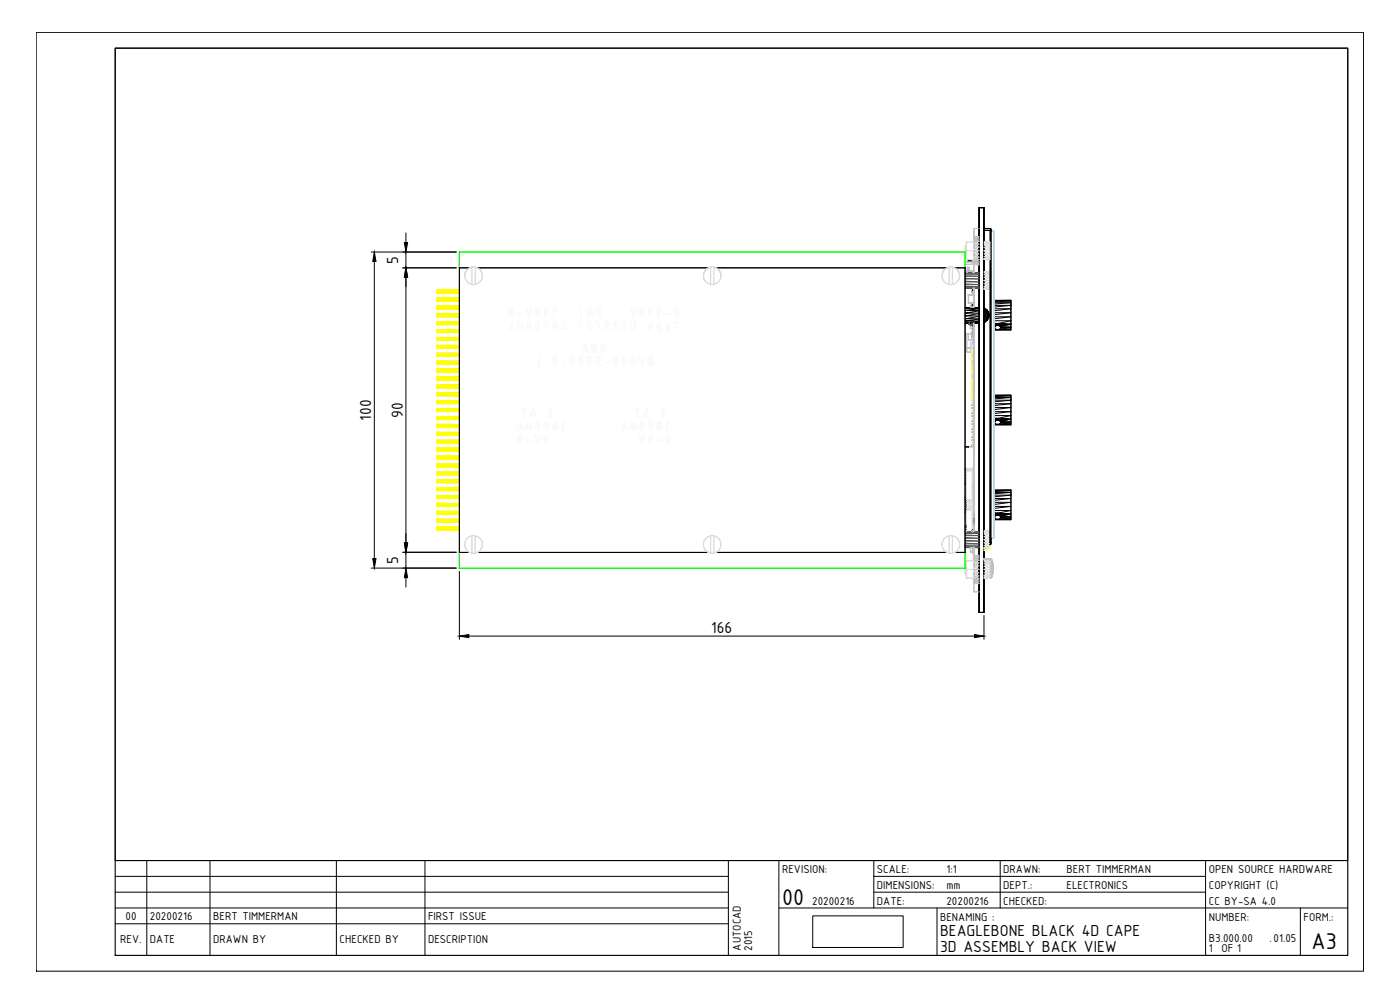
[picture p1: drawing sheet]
<svg xmlns="http://www.w3.org/2000/svg" width="420mm" height="297mm" viewBox="0 0 420 297" stroke-linecap="round" stroke-linejoin="round" font-family="sans-serif">
<defs><g id="words">
<g font-size="7.4">
<text x="234.7" y="271.5">00</text>
<text x="393.6" y="284.7">A3</text>
</g>
<g font-size="5.2">
<text x="119.5" y="79.1" transform="rotate(-90 119.5 79.1)">5</text>
<text x="120.9" y="125.4" transform="rotate(-90 120.9 125.4)">90</text>
<text x="111.4" y="126.2" transform="rotate(-90 111.4 126.2)">100</text>
<text x="119.5" y="169.3" transform="rotate(-90 119.5 169.3)">5</text>
<text x="213.4" y="189.9">166</text>
<text x="282.1" y="281">BEAGLEBONE BLACK 4D CAPE</text>
<text x="282.1" y="285.7">3D ASSEMBLY BACK VIEW</text>
</g>
<g font-size="3.7">
<text x="234.7" y="262">REVISION:</text>
<text x="263.2" y="262">SCALE:</text>
<text x="284" y="262">1:1</text>
<text x="301.1" y="262">DRAWN:</text>
<text x="320.1" y="262">BERT TIMMERMAN</text>
<text x="362.8" y="262">OPEN SOURCE HARDWARE</text>
<text x="263.2" y="266.7">DIMENSIONS:</text>
<text x="284" y="266.7">mm</text>
<text x="301.1" y="266.7">DEPT.:</text>
<text x="320.1" y="266.7">ELECTRONICS</text>
<text x="362.8" y="266.7">COPYRIGHT (C)</text>
<text x="37.7" y="276">00</text>
<text x="45" y="276">20200216</text>
<text x="64" y="276">BERT TIMMERMAN</text>
<text x="128.5" y="276">FIRST ISSUE</text>
<text x="243.7" y="271.5">20200216</text>
<text x="263.2" y="271.5">DATE:</text>
<text x="284" y="271.5">20200216</text>
<text x="301.1" y="271.5">CHECKED:</text>
<text x="362.8" y="271.5">CC BY-SA 4.0</text>
<text x="282.1" y="276.2">BENAMING :</text>
<text x="362.8" y="276.2">NUMBER:</text>
<text x="391.2" y="276.2">FORM.:</text>
<text x="36.1" y="282.8">REV.</text>
<text x="45" y="282.8">DATE</text>
<text x="64" y="282.8">DRAWN BY</text>
<text x="101.9" y="282.8">CHECKED BY</text>
<text x="128.5" y="282.8">DESCRIPTION</text>
<text x="222.4" y="285.2" transform="rotate(-90 222.4 285.2)">AUTOCAD</text>
<text x="225.7" y="285.2" transform="rotate(-90 225.7 285.2)">2015</text>
<text x="362.8" y="282.6">B3.000.00</text>
<text x="362.8" y="285.7">1</text>
<text x="366.6" y="285.7">OF 1</text>
<text x="381" y="282.6">.01.05</text>
</g>
</g></defs>
<!-- layer: 0 -->
<g fill="none" stroke="#000" stroke-width=".3">
<path d="M293.8 62.3h.1M293.8 68.5h.1M293.8 71.9h.1M293.8 78.5h.1M293.8 62.3h1.5h-1.5v121.4h1.5v-121.4v121.4h-1.5zM295.3 62.3h.1M297.1 68.6h.1M297.1 68.6h-1.8h1.8l.3 .5h-2.1h1.8l-.1 93.7h.4v.4M297.1 68.6l.3 .2M297.2 69.1l-.1 93.7h.2M297.3 69.1v93.7zM297.3 68.8h.1"/>
<path d="M297.4 68.8l-.1 94v-93.7M137.9 80.4h.1M137.9 80.4h3.1M137.9 80.4v85.3M143.2 80.4h69.5M214.9 80.4h69.4M286.5 80.4h3.1M289.6 80.4h.1M289.6 97h.1M289.6 97.4h.1M289.6 80.4v85.3M291.8 91.1v.1"/>
<path d="M291.8 98.6h.5M291.9 98.7l.2 .1M291.9 100h.1M292.2 91.5l.1 .1M292.2 91.1h.1M293.8 94.6h.1M293.8 92.3h-4.2h4.2M293.8 92.3l-4.2 .3h4.2M293.8 92.6l-4.2 .5h4.2M293.8 93.3l-4.2 .7h4.2M293.8 94.1l-4.2 .7h4.2M293.8 94.9l-4.2 .7h4.2"/>
<path d="M293.8 95.7l-4.2 .6h4.2M293.8 96.4l-4.2 .4h4.2M293.8 96.8l-4.2 .2h4.2M295.3 92.5l.3 .2-.3-.1M295.3 92.4l1 .7v.3l.4 .6-.4-.9 .4 .7M295.3 93l.3 .1v-.4l.7 .7-.7-.3 .7 .8M295.3 94.8l.3 .3v-.7l1.1 .9M295.3 95.2l.3-.1v.7l.7 .1-.7 .7h-.3M295.3 96.2l.3 .1 .7-.2-.7 .5v-.3l-.3 .1M295.3 96.7l.3-.1-.3 .1M295.3 94.6h.1M295.3 92.8l.3 .3v1.3"/>
<path d="M295.3 93.3l.3 .4-.3-.1M295.3 94l.3 .4M295.3 94.4h.3M295.6 93.7l.7 .2v.6zM296.3 93.9v-.5l.4 .8M296.7 93.8l-.4-.7 .4 .7M296.7 94.2l-.4-.3 .4 .6M296.7 93.8l.1 .8-.1-.8M296.7 94l.1 .6-.5 .4v-.5l-.7-.1M296.7 93.8v1l-.4-.3h.4M296.7 95.1l.1-.5-.1 .7M296.7 95.4l.1-.8-.1 .8"/>
<path d="M296.7 95.1l-.4 .4v-.5l-.7 .1 .7 .4 .4-.1M296.7 95.3l-.4 .6v-.4l-.7 .3-.3-.2M296.7 95.4l-.4 .7 .4-.7-1.1 .9v-.5l-.3 .1M296.7 94.2v.3M296.7 94.8v.3M298.3 90.1h5.1v.2l-5.1 .3M298.3 90.3h5.1v.5l-5.1 .4M298.3 90.8h5.1v.8l-5.1 .5M298.3 91.6h5.1v1l-5.1 .6M298.3 92.6h5.1v1.2l-5.1 .6M298.3 93.8h5.1v1.3l-5.1 .5M298.3 95.1h5.1v1.1h-5.1"/>
<path d="M298.3 97l1.1 .1h-1.1h.8M298.3 97.8h.2h-.2M298.3 90.2l5.1-.1v9M298.3 97.3h.5M298.3 97.5h.3M298.3 98h.2M298.3 98.2h.2M298.3 98.3h.2M298.3 98.8h.6M298.6 97.5l-.1 .8 .1-.8-.1 .8 .4 .5M298.6 98.4h-.3M298.8 97.3l.1 .4-.3 .3z"/>
<path d="M298.8 97.3l-.2 .2M298.9 98.8h.5M299.1 97.1l.3 .5-.5 .1zM299.1 97.1l-.3 .2M299.3 98.9h-1M299.4 97.1h-.3M299.4 98.9h.1M299.7 97.1h-.3v.5M299.7 97.1l.1 .6-.4-.1zM299.7 97.1l3.7 .2-4-.2 4-.9v1.1h-3.4M299.7 97.1l.3 .2M299.9 98.8h3.5l-3.8 .1"/>
<path d="M300 97.3l.2 .7-.4-.3zM300 97.3l.2 .2M300.2 97.5l.1 .8M300.2 97.5l3.2-.2-3.1 .5M300.3 98.4l3.1 .4M300.3 98.3l-.1 .3-.7 .2M300.3 98l3.1-.7v.9zM300.3 98.3l3.1-.1v.9h-5.1M300.3 98.2h3.1M303.4 91.4h.1M303.4 91.9h.1M303.4 98.2l-3.1 .1"/>
<path d="M291.9 117.5l.4 .2M291.9 117.9h.4M291.9 117.5h.4M291.9 118l.2 .1M291.9 118.7l.4 .3M292 100h.1M292 117.4h.3M292 119.8l.3 .3M292.1 119.6h.2M298.3 118.5h5.1v.3l-5.1 .2M298.3 118.8h5.1v.5l-5.1 .4M298.3 119.3h5.1v.8l-5.1 .5"/>
<path d="M298.3 118.6l5.1-.1v9M303.4 119.9h.1M291.8 128.7h.5M291.9 126l.4 .4M291.9 126h.4M292 127.1l.3 .3M292.1 127h.2M292.3 128.4l-.4 .1h.4M298.3 120.1h5.1v1l-5.1 .6M298.3 121.1h5.1v1.2l-5.1 .6M298.3 122.3h5.1v1.2l-5.1 .6M298.3 123.5h5.1v1.2h-5.1"/>
<path d="M298.3 125.4l1.1 .1-1.1 .1h.8M298.3 126h.3M298.3 126.5h.2M298.3 126.6h.2M298.3 126.8h.2M298.3 126.9h.3M298.3 127.2h.6M298.5 126.3h-.2h.2M298.6 126l-.1 .7 .1-.7-.1 .7 .4 .6M298.8 125.7l.1 .5-.3 .2zM298.8 125.7l-.2 .3M298.8 125.7l-.5 .1"/>
<path d="M298.9 127.3h.5M299.1 125.6l.3 .5-.5 .1zM299.1 125.6l-.3 .1M299.4 125.5l-.3 .1M299.5 127.4h-1.2M299.7 125.6l-.3-.1v.6M299.7 125.6l.1 .6-.4-.1zM299.7 125.6l3.7 .2-4-.3 4-.8v1.1l-3.4-.1M299.7 125.6l.3 .1M299.9 127.2h3.5l-3.9 .2M300 125.7l.2 .7-.4-.2zM300 125.7l.2 .3"/>
<path d="M300.2 126l.1 .7M300.2 126l3.2-.2-3.1 .5M300.3 126.9l3.1 .3M300.3 126.7l-.1 .4-.7 .2M300.3 126.5l3.1-.7v.8zM300.3 126.8l3.1-.2v.9h-5.1M300.3 126.6h3.1l-3.1 .2M303.4 120.3h.1M291.8 157.1h.5M292.2 154.4h.1M292.2 155.1h.1M292.2 157.1h.1"/>
<path d="M292.2 158.4h.1M292.2 157.8h.1M292.2 159.2h.1M292.2 159.3h.1M292.3 157.8h.1M292.2 156.4h.1M292.2 155.3h.1M292.3 154.4h.1M292.2 155.8h.1M292.2 155.5h.1M292.2 155.6h.1M292.2 155.9h.1"/>
<path d="M292.2 156h.1M292.2 156.2h.1M292.2 156.6h.1M292.2 156.7h.1M292.2 156.8h.1M292.2 157.4h.1M292.2 157.9h.1M292.2 158h.1M292.2 158.6h.1M292.2 158.8h.1M292.2 156.1h.1M292.2 157.7h.1"/>
<path d="M292.2 159.5h.1M292.3 145.9h-.5h.5M292.3 146h-.5l.5 .1M292.3 146.4h-.5l.5 .3M292.3 147.1h-.5l.5 .4M292.3 148h-.5l.5 .5M292.3 154.4h-.5l.5 .5M292.3 155.5h-.5l.5 .3M292.3 156.3h-.5l.5 .3M292.3 156.9h-.5l.5 .1M292.3 154.9h.1M292.3 155.1h.1"/>
<path d="M292.3 159.3v.3M292.3 157.8v-1.4v1.4M292.3 155.3v-.9v1.3M292.3 156.4v-1.1v1.1M292.3 155.5v.1M292.3 159.2v-1.4v1.5M298.3 147h5.1v.2l-5.1 .3M298.3 147.2h5.1v.6l-5.1 .3M298.3 147.8h5.1v.8l-5.1 .5M298.3 148.6h5.1v1l-5.1 .5M298.3 149.6h5.1v1.1l-5.1 .7M298.3 150.7h5.1v1.2l-5.1 .6"/>
<path d="M298.3 151.9h5.1v1.3h-5.1M298.3 153.9l1.1 .1h-1.1l.8 .1M298.3 147.1l5.1-.1v9M298.3 154.4h.3M298.3 155h.2M298.3 155.1h.2M298.3 155.2h.2M298.3 155.3h.3M298.3 155.7h.6M298.3 155.8h1.2M298.5 154.7h-.2h.2M298.6 154.4v1.1l.8 .3"/>
<path d="M298.8 154.2l.1 .5-.3 .2zM298.8 154.2l-.2 .2M298.8 154.2h-.5M299.1 154.1l.3 .5-.5 .1zM299.1 154.1l-.3 .1M299.4 154l-.3 .1M299.7 154.1l-.3-.1v.6M299.7 154.1l.1 .6-.4-.1zM299.7 154.1l3.7 .1-4-.2 4-.8v1h-3.4M299.7 154.1l.3 .1M299.9 155.7h3.5l-3.8 .1M300 154.2l.2 .7-.4-.2z"/>
<path d="M300 154.2l.2 .2M300.2 154.4l.1 .8M300.2 154.4l3.2-.2-3.1 .5M300.3 155.4l3.1 .3M300.3 155.2l-.5 .6h-.3M300.3 154.9l3.1-.7v.9zM300.3 155.3l3.1-.2v.9h-5.1M303.4 148.3h.1M303.4 148.8h.1M303.4 155.1h-3.1M303.4 155.1l-3.1 .1M137.9 165.7h.1"/>
<path d="M137.9 165.7h3.1M143.2 165.7h69.5M214.9 165.7h69.4M286.5 165.7h3.1M289.6 165.7h.1M293.8 177.5h.1M293.8 167.5h.1M293.8 174.2h.1M297.1 162.8h.1M297.3 162.8l.1-1.4v1.8M297.3 162.8h.1M297.3 163.2h.1"/>
<path d="M297.4 163.2l-.2 .2M297.4 163.2l-.3 .2M293.8 183.7h.1M295.3 183.7h.1M243.9 274.8h27.1v9.5h-27.1z"/>
</g>
<g fill="none" stroke="#dbdbdb" stroke-width=".3">
<path d="M289.6 75.2h.1M289.6 73.8v1.8l.4-.1-.4 .1v-.7h.4h-.4v-.6h.4h-.4v-.4h.4l-.4-.1h.4M290 77.9h.1M290 72.6h.1M290 73.9h.1M290 76.6h.1M290 76.2h-.4h.4M290 76.6h-.4h.4M290 77.2l.2 .7zM290 72.6h2.3M290 72.6v5.3M290.1 72.6l-.1 1.3 .2-1.3-.1 .7"/>
<path d="M290.1 72.6h.1l-.2 .2zM290.1 74.6l-.1-.7v2.7l.2-1.4-.1 .7M290.1 74.6l.1 .6zM290.1 77.2l-.1-.6v1.3v-.2l.2 .2h-.2M290.1 77.9h2.2M290.2 77.9h1.9M290.2 72.6h1.9M290.2 75.2h1.9M292.2 77.9h.1M292.2 72.6h.1M292.2 74.6l.1 .1M292.3 74.3l-.3 .9 .3 .4"/>
<path d="M292.3 74.9l-.3 .3 .2 .7M292.3 75.8v.4M292.3 72.7l-.3-.1 .3 .6M292.3 72.7l-.3-.1 .2 .7M292.3 73.3v.3M292.3 76.9l-.3 1 .3-.5M292.3 77.7l-.3 .2 .3-.1M295.3 72.6h1l.7 .4v-.4M295.3 76.1h1.7v.8zM295.3 77.5h1.7v-.6h-1.7l1.7 .6v.4l-1.7-.4 1 .4M295.3 77.9h1M296.2 77.9h.9"/>
<path d="M296.2 72.6h.1M296.3 72.6h-1h1.7M296.3 72.6l-1 .4h1.7v2.2M296.3 77.9h.1M297 72.6h.1M297 72.6v5.3M297 73l-1.7 .5h1.7l-1.7 .8 1.7 .1-1.7 .8 1.7 .9v-.9h-1.7M137.8 80.1h.1M137.8 85.6h.1M139.4 82.7h.1M139.5 82.7l.2 .9M139.6 81.8h.1"/>
<path d="M139.6 81.8l.5-.8-.5 .8M139.6 81.8l-.1 .9 .1-.9M139.6 83.6l.4 .8 .7 .6M140.1 81l-.6 1.7M140.1 81l1.5-.9v5.3a2.7 2.7 0 0 1-1.5-4.4zM140.1 81l-.5 .8M140.8 85l.8 .4M141.6 80.1h.1M141.6 85.4h.1M141.6 80.1h1M141.6 80.1l-.8 .3-.7 .6M141.6 80.1v5.3"/>
<path d="M141.6 85.4h1M142.3 80.1h.3M142.6 80.1h.1M142.6 85.4h.1M142.6 80.1a2.67 2.67 0 0 1 2.2 2.6 2.67 2.67 0 0 1-2.2 2.7zM142.6 80.1l.9 .3M142.6 80.1v5.3M143.5 80.4l.6 .6M144.2 81l.4 .8M144.2 84.4l-1.6 1M144.6 81.8h.1M144.6 83.6h.1"/>
<path d="M144.6 83.6l-.5 .8M144.6 81.8v1.8M211.1 82.7h.1M211.1 82.7l.2 .9M211.2 81.8h.1M211.2 81.8l.5-.8-.5 .8M211.2 81.8l-.1 .9 .1-.9M211.2 83.6l.5 .8 .7 .6M211.7 81l-.5 .8-.1 .9M211.7 81l1.6-.9v5.3a2.66 2.66 0 0 1-1.6-4.4zM211.7 81l-.5 .8M212.4 85l.8 .4"/>
<path d="M213.2 80.1h.1M213.2 85.4h.1M213.3 80.1h.9M213.3 80.1l-.9 .3-.7 .6M213.3 85.4h.9M213.3 80.1v5.3M213.9 80.1h.3M214.2 80.1h.1M214.2 85.4h.1M214.2 80.1a2.67 2.67 0 0 1 2.2 2.6 2.67 2.67 0 0 1-2.2 2.7zM214.2 80.1l.9 .3 .6 .6M214.2 80.1v5.3"/>
<path d="M215.8 81l.5 .8M215.8 81l.4 .8M215.8 84.4l-.7 .6-.9 .4M216.2 81.8h.1M216.2 81.8l.2 .9-.2-.9M216.2 81.8l.2 .9-.2 .9M216.2 83.6l-.5 .8M282.6 82.7h.1M282.7 82.7l.2 .9M282.8 81.8h.1M282.9 81.8l.4-.8-.4 .8M282.9 83.6l.5 .8"/>
<path d="M282.9 81.8l-.2 .9M283.3 81l1.6-.9v5.3a2.66 2.66 0 0 1-1.6-4.4zM283.3 81l-.4 .8-.2 .9 .2-.9zM283.3 84.4l.7 .6M284 85l.8 .4M284.8 80.1h.1M284.8 85.4h.1M284.9 80.1h.9M284.9 80.1l-.9 .3-.6 .6M284.9 85.4h.9M284.9 80.1v5.3M285.5 80.1h.4"/>
<path d="M285.8 80.1h.1M285.8 85.4h.1M285.8 80.1a2.67 2.67 0 0 1 2.2 2.6 2.67 2.67 0 0 1-2.2 2.7zM285.8 80.1l.9 .3 .6 .6M285.8 80.1v5.3M287.4 81l.5 .8M287.8 81.8h.1M287.9 81.8l.1 .9-.1-.9M287.9 81.8l.1 .9-.2 .9M287.9 83.6l-.5 .8-.7 .6-.9 .4M291.8 87.6v.3M291.8 91.1v.2"/>
<path d="M291.8 99.7v.2M292.1 88l.2 .1M292.1 88.5h.2M292.3 87.8l-.4 .1h.4M295.3 81.5h1l.7 .3v-.3M295.3 85.1h1.7v.8zM295.3 86.5h1.7v-.6h-1.7l1.7 .6v.3l-1.7-.3 1 .3h-1M296.2 86.8h.9M296.2 81.5h.1M296.3 81.5h-1h1.7M296.3 81.5l-1 .3h1.7v.6l-1.7 .8h1.7v1M297 81.5h.1"/>
<path d="M297 81.5v5.3M297 81.8l-1.7 .6h1.7v.8l-1.7 1 1.7 .9v-.9h-1.7M291.8 105.5h.1M291.8 105.5v.3h.5M291.8 105.5v.3M291.8 114.1v.3M291.8 115.2v.2M291.8 116.5v.3M291.8 117.6v.2M291.8 118.9v.3M291.9 115.7h.4M292.1 115.5l-.2 .1"/>
<path d="M292.1 117.2h.2M292.1 117h.2M292.1 105.1h.2M292.1 105h.2M292.2 111.9h.1M292.2 112.9h.1M292.2 113h.1M292.3 105.5h-.5l.5 .1M292.3 114.5l-.2 .1M292.3 104.8l-.2 .1M291.7 133.6h.1M291.8 121.4l-.1 .1"/>
<path d="M291.8 132.3h.1M291.8 134.2v-.2v.2h.5M291.8 120.1v.1M291.8 122.4v.3M291.8 123.8v.2M291.8 126.2v.2M291.8 127.2v.2M291.8 128.6v.2M291.8 129.6v.3M291.8 131v.2M291.8 132v.3M291.8 133.4h.5"/>
<path d="M291.8 122.4h.5M291.9 130.9h.4M291.9 120.5h.4M291.9 130.1h.4M292 130.7l-.1 .1M292 129h.3M292 128.9h.3M292 129.5l.3 .1M292.1 124.2h.2M292.1 129.5h.2M292.1 129.4h.2M292.1 131.8h.2"/>
<path d="M292.1 134h.2M292.3 120.4h-.4l.4 .1M292.3 121.4l-.5 .1v-.2v.3h.5M292.3 124.7l-.5 .2M292.3 124.9h-.5l.5 .2M292.3 133.2l-.5 .2v.3v-.3l.5 .2M292.3 122l-.2 .1M292.3 123.9l-.3 .2M292.3 129.1v.1M292.3 129.9l-.4 .1M292.3 131.5l-.2 .1M292.3 132.5l-.2 .1"/>
<path d="M289.6 147.8l.4-.4-.4 .5M289.6 148.3l.4-.4-.4 .5M289.6 155.3l.4 .5-.4-.4M289.6 154.6l.4 .3-.4-.2M289.6 155.2l.4 .3M289.7 153.9l.3 .2-.4-.1M290 141.4v8.3v-8.3h1.7M290 151.9h1.8l-1.8 .6h1.8l-1.8 .6h1.8M290 147.2l-.4 .4 .4-.4M290 151.1h1.8M290 153.5v6.1M290 141.4h.1"/>
<path d="M290 148.7l-.4 .3M290.1 149.9h1.7l-1.8 .6h1.8l-1.8 .6 1.8 .8M291.7 149.9h.1M291.8 142.3v11.7M291.8 140.4h.5l-.5-.1v2M291.8 140.7h-1.8h1.8l-1.8 .2h1.8l-1.8 .5M291.8 154.1h.5M291.8 142.3h.5M291.8 144.9h.5M291.8 145.6h.5M291.8 157.5h.5M291.8 157.8l.5 .2"/>
<path d="M291.8 159.3v.1M292.3 148.9h-.5l.5 .1M292.3 149.1l-.5-.2v.4M292.3 149.3h-.5l.5 .2M292.3 149.5l-.5-.2v.7h.5M292.3 149.9l-.5 .1v.8h.5M292.3 150.4l-.5 .4v.9h.5M292.3 151.5l-.5 .2v.9h.5M292.3 153.2l-.5 .2v6.2M292.3 153.4h-.5l.5 .1M292.3 153.9h-.5l.5 .1M292.3 140.6l-.5-.2v.4"/>
<path d="M292.3 140.4h-.5l.5 .1M292.3 140.8h-.5l.5 .1M292.3 141l-.5-.2v.6l.5 .1M292.3 141.4h-.5v.9M292.3 141.9l-.5 .4M292.3 143l-.5 .2h.5M292.3 143.9l-.5 .2h.5M292.3 144.7l-.5 .2 .5 .1M292.3 145.4h-.5l.5 .1M292.3 157.4h-.5h.5M292.3 157.6l-.5-.1 .5 .2M292.3 157.8h-.5l.5 .2"/>
<path d="M292.3 158.4l-.5 .1h.5M292.3 159l-.3 .1M292.3 152.4l-.5 .2v.8M295.3 159.3h1zM295.3 159.3h1l.7 .4v-.4M296.2 159.3h.1M296.3 159.3h.7M296.3 159.3l-1 .4h1.7v.5l-1.7 .9h1.7v.8M297 159.3h.1M297 159.3v5.3M297 159.7l-1.7 .5h1.7v.9l-1.7 .8 1.7 .9v-.9h-1.7M137.8 160.5h.1"/>
<path d="M137.8 166h.1M139.4 163.4h.1M139.5 163.4l.2 .9M139.6 164.3l.4 .8 .7 .6M139.6 162.4l-.1 1M140.1 161.6l.7-.5 .8-.3v5.2a2.69 2.69 0 0 1-1.5-4.4zM140.8 165.7l.8 .3M141.6 160.8h.1M141.6 166h.1M141.6 160.8h1M141.6 160.8l-.8 .3-.8 .5-.3 .8M141.6 160.8v5.2"/>
<path d="M141.6 166h1M142.3 160.7l.3 .1M142.6 160.8h.1M142.6 166h.1M142.6 160.8a2.65 2.65 0 0 1 2.2 2.6 2.65 2.65 0 0 1-2.2 2.6zM142.6 160.8l.9 .3M142.6 160.8v5.2M143.5 161.1l.6 .5M144.2 161.6l.4 .8M144.2 165.1l-.7 .6-.9 .3M144.6 162.4h.1M144.6 164.3h.1"/>
<path d="M144.6 164.3l-.5 .8M144.6 162.4v1.9M211.1 163.4h.1M211.1 163.4l.2 .9M211.2 164.3l.5 .8 .7 .6M211.2 162.4l-.1 1M211.7 161.6l.7-.5 .9-.3v5.2a2.65 2.65 0 0 1-1.6-4.4zM212.4 165.7l.8 .3M213.2 160.8h.1M213.2 166h.1M213.3 160.8h.9M213.3 160.8l-.9 .3-.7 .5-.4 .8"/>
<path d="M213.3 166h.9M213.3 160.8v5.2M213.9 160.7l.3 .1M214.2 160.8h.1M214.2 166h.1M214.2 160.8a2.65 2.65 0 0 1 2.2 2.6 2.65 2.65 0 0 1-2.2 2.6zM214.2 160.8l.9 .3 .6 .5M214.2 160.8v5.2M215.8 161.6l.4 .8M215.8 165.1l-.7 .6-.9 .3M216.2 162.4l.2 1-.2 .9M216.2 164.3l-.5 .8"/>
<path d="M282.6 163.4h.1M282.7 163.4l.2 .9M282.9 164.3l.5 .8M282.9 162.4l-.2 1M283.3 161.6l.7-.5 .9-.3v5.2a2.65 2.65 0 0 1-1.6-4.4zM283.3 161.6l-.4 .8M283.3 165.1l.7 .6M284 165.7l.8 .3M284.8 160.8h.1M284.8 166h.1M284.9 160.8h.9M284.9 160.8l-.9 .3-.6 .5"/>
<path d="M284.9 166h.9M284.9 160.8v5.2M285.5 160.7l.4 .1M285.8 160.8h.1M285.8 166h.1M285.8 160.8a2.64 2.64 0 0 1 2.2 2.6 2.64 2.64 0 0 1-2.2 2.6zM285.8 160.8l.9 .3 .7 .5 .4 .8M285.8 160.8v5.2M287.9 162.4l.1 1-.2 .9M287.9 164.3l-.5 .8-.7 .6-.9 .3M289.6 170.9h.1M289.6 169.5h.4"/>
<path d="M289.6 169.4h.4M290 173.5h.1M290 168.2h.1M290 169.6h.1M290 172.1h.1M290 169.9h-.4h.4M290 170.5h-.4v1.8h.4h-.4l.4-.1h-.4v-.4h.4M290 170.5h-.4v.7h.4M290 171.2h-.4v.6h.4M290 172.9l.2 .6zM290 168.2h2.3M290 168.2v5.3"/>
<path d="M290.1 168.2l-.1 1.4 .2-1.4-.1 .7M290.1 168.2h.1l-.2 .2zM290.1 170.2l-.1-.6v2.5l.2-1.2-.1 .6M290.1 170.2l.1 .7zM290.1 172.8l-.1-.7v1.4h.2h-.2M290.1 173.5h2.2M290.2 173.5h1.9M290.2 168.2h1.9M290.2 170.9h1.9M292 173.5l.3-.1zM292.2 173.5h.1M292.2 168.2h.1"/>
<path d="M292.2 170.2l.1 .1M292.3 169.9l-.3 1 .3 .4M292.3 170.5l-.3 .4 .2 .6M292.3 171.4v.4M292.3 168.8l-.3-.6 .3 .1-.3-.1 .3 1M292.3 172.5l-.3 1 .3-.6M295.3 162.8h1.7v.8zM295.3 164.2h1.7v-.6h-1.7l1.7 .6v.4l-1.7-.4 1 .4h-1M295.3 168.2h1zM295.3 168.2h1l.7 .3v-.3M295.3 172.6h1.7v.6zM295.3 173.2h1.7v.3l-1.7-.3 1 .3"/>
<path d="M295.3 173.5h1M296.2 164.6h.9M296.2 173.5h.9M296.2 168.2h.1M296.3 168.2h.7M296.3 168.2l-1 .3h1.7v.6l-1.7 .8h1.7v1M296.3 173.5h.1M297 168.2h.1M297 164.6h.1M297 168.2v5.3M297 168.5l-1.7 .6h1.7v.8l-1.7 1 1.7 .9v.8l-1.7-.8h1.7v-.9h-1.7M297 173.5h.1"/>
</g>
<g fill="none" stroke="#545454" stroke-width=".3">
<path d="M289.6 86.5h4.2h-4.2M289.6 81.8l4.2 .1M289.6 81.8h4.2M289.6 82.1l4.2 .2h-4.2M289.6 82.7l4.2 .2h-4.2M289.6 83.5l4.2 .2h-4.2M289.6 84.3l4.2 .3h-4.2M289.6 85.2l4.2 .2h-4.2M289.6 85.9l4.2 .1h-4.2M289.6 86.3l4.2 .1h-4.2M290.9 97.3h.1M290.9 97.3v.1"/>
<path d="M290.9 97.4h.1M290.9 97.4h.7h-.7M290.9 97.3l.7 .1M290.9 97.4h.7M290.9 97v.3zM290.9 97v.3M291.6 97.4h.4M291.6 97.4h.1M291.7 97.5h.1M291.6 97.5l.2 .1M291.6 97.5l.1 .1M291.6 97.4h.2z"/>
<path d="M291.6 97v.4h.2M291.6 97.4v.1M291.7 97.6h.1M291.7 97.6l.1 .1M291.7 97.6h.4M291.7 97.5h.4h-.3M291.7 97.4v.1M291.7 97.4h.1M291.7 97.5l.5 .1M291.8 97.4h.2h-.2M291.8 97.5h.1M291.8 97.6l.3 .1z"/>
<path d="M291.8 97.7h.3h-.3M291.8 97.4h.1M291.8 97.4h.2zM291.8 97v.4h.2M291.8 97.7h.1M291.8 97.7h.3M291.8 97.5v.1M291.8 97.4v.1M291.8 97.6h.4M292 97.4h.1M292.1 97.4h.1M292 97v.4"/>
<path d="M292 97.7h.1M292.1 97.9h.1M292.1 97.7h.1M292.1 97.5h.1M292.1 97.3h.1M292.1 97.7l.2 .2M292.1 97.5l.2 .1M292.1 97.7v.2zM292.1 97.6v.1M292.2 97.6h.1M292.1 97.3v.1M292.1 97.3v-.3v.3"/>
<path d="M292.1 97.6v.3M292.2 97.2v.1M292.2 97.2l-.1 .1M292.2 97.2v-.2v.3M292.2 97.2h.1M292.2 97v.2M292.2 97.9h.1M292.3 97.6h.1M292.2 97.7h.1M292.3 97.9h.1M289.6 151.1l.4 .1v-.9h-.4h.4v-.6h-.4h.4v-.2v4h-.4M289.6 151.2h.4v.8h-.4h.4v.8h-.4h.4v.7l-.4-.1"/>
<path d="M289.6 153.9h.4h-.4M289.6 140.6h.4l-.4 .1h.4v.5h-.4h.4v.6h-.4h.4v-1.2M289.6 145.3h.4h-.4M289.6 159.7h4.2M289.6 159.6h4.2M289.6 159.9l4.2 .1h-4.2M289.6 149.2h.4M289.6 153.8h.4M289.6 142.6l.4 .1h-.4M289.6 143.5h.4M289.6 144.3h.4h-.4M289.6 144.9l.4 .1"/>
<path d="M289.6 145.3h.4M289.6 157.8h.4M289.6 157.7h.4M289.6 158.2h.4M289.6 158.8l.4 .1h-.4M289.6 164.1l4.2 .1-4.2 .1M289.6 160.5l4.2 .2h-4.2M289.6 161.3l4.2 .2h-4.2M289.6 162.1l4.2 .3h-4.2M289.6 163l4.2 .2h-4.2M289.6 163.7l4.2 .1h-4.2"/>
</g>
<g fill="none" stroke="#c0c0c0" stroke-width=".3">
<path d="M289.6 79.3h2.7M291.7 79.1h.1M291.7 79.2h.1M291.7 79.1v.1M292.1 78.6h-2.5h2.5v.2M292.1 78.8h.1M292.1 78.6h.1M292.1 78.6l-.4 .6M292.1 78.8l-.4 .3M292.2 79.2h.1M292.2 71.2h.1M292.2 69.6h.1"/>
<path d="M292.3 69.7h.1M292.2 70h.1M292.2 70.2h.1M292.2 70.7h.1M292.2 71.1h.1M292.2 71.8h.1M292.2 72.4h.1M292.2 78.5h.1M292.2 78.6h.1M292.2 78.7h.1M292.2 78.3h.1M292.2 78.4h.1"/>
<path d="M292.2 78.9h.1M292.2 79h.1M292.2 79.1h.1M292.2 79.3h.1M292.2 78.1h.1M292.2 78h.1M292.2 77.9h.1M292.2 71.7h.1M292.2 72.1h.1M292.2 72.2h.1M292.2 72.6h.1M292.2 71.6h.1"/>
<path d="M292.2 72.5h.1M292.2 72h.1M292.2 71.9h.1M292.3 71.7h.1M292.3 71.9h.1M292.2 70.5h.1M292.2 71h.1M292.2 70.2l.1 .1M292.2 70.1l.1 .1M292.2 70.5v.1M292.2 70.3h.1M292.2 70.8h.1"/>
<path d="M292.2 70.9h.1M292.2 70.1h.1M292.3 70.3h.1M292.2 70.4h.1M292.2 70.6h.1M292.2 75.2h.1M292.3 69.5h.1M292.2 69.7h.1M292.2 69.9h.1M292.2 78.8h.1M292.2 78.2h.1M292.2 69.8h.1"/>
<path d="M292.2 72.3h.1M292.3 69.5v.4M292.3 71v.6M292.3 78.5h.1M292.3 71.2h.1M292.3 78.2h.1M292.3 78.3h.1M292.3 78.9h.1M292.3 79.3v2.5M292.3 79.3h.1M292.3 77.9h.1M292.3 78h.1"/>
<path d="M292.3 78v.1M292.3 72.6h.1M292.3 72.4v.1M292.3 72.5h.1M292.3 71.8h.1M292.3 72.4h.1M292.3 71.8v.6M292.3 71.7v.2M292.3 70.1h.1M292.3 70.9h.1M292.3 69.9v.3M292.3 70.7h.1"/>
<path d="M292.3 70.8h.1M292.3 70h.1M292.3 70.3l-.1 .1M292.3 70.7v.1M292.3 70.3v.3M292.3 70.7v.2M292.3 70l-.1 .1M292.3 70.2l-.1 .2M292.3 70.4h.1M292.3 70.3v.2M292.3 70.5h.1M292.3 70.8h-.1"/>
<path d="M292.3 72.4v.1zM292.3 72.4v5.7M292.3 76.1v1.8zM292.3 78.1h.1M292.3 78.6h.1M292.3 79h.1M292.3 78.7h.1M292.3 79.5h1.5l-1.5-.5v.5M292.3 69.9v.1M292.3 70.2h.1M292.3 70.6v.1M292.3 71.8v.1"/>
<path d="M292.3 72.1v.1M292.3 72.5v.1M292.3 77.9v1.4M292.3 71.1h.1M292.3 71h.1M292.3 75.2h.1M292.3 71.7v.1M292.3 74.4v-1.9v2.7M292.3 75.2v.9M292.3 71.5v.1M292.3 75.2v1.1h1.5l-1.5-1.1h1.5M292.3 76.3l1.5 .9h-1.5z"/>
<path d="M292.3 77.2l1.5 .7h-1.5zM292.3 77.9l1.5 .5h-1.5zM292.3 78.4l1.5 .1h-1.5zM292.3 68.6v10.9M292.3 68.6v2.8h1.5l-1.5-.4h1.5M292.3 71.4l1.5 .4h-1.5zM292.3 71.9h1.5M292.3 71.9l1.5 .2h-1.5zM292.3 72.1l1.5 .4h-1.5zM292.3 72.5l1.5 .8h-1.5zM292.3 73.3l1.5 .9h-1.5zM292.3 75.2v-1l1.5 1"/>
<path d="M292.3 78.5h1.5M292.3 78.7l1.5 .3h-1.5zM292.3 68.6h.1M292.3 79.5v2.3M293.8 71.9h.1M293.8 78.5h.1M293.8 68.6h.1M293.8 71h.1M293.8 75.2h.1M293.8 68.6h-1.5h1.5M293.8 71.9h-1.5h1.5M289.6 81.3h.5h-.5"/>
<path d="M289.6 81.2h2.7M290.1 81.3h.1M290.1 81.3l.2 .1M290.1 81.3l2.2 .1h-2.1v.4v-.4M290.2 81.4h.1M290.3 80.2h.6M290.3 80.8h.6M290.3 80.2v.6h.6v-.6h-.6l.4 .2 .2 .4v-.6l-.2 .2M290.3 80.2v.6l.1-.4M290.4 80.6h.4M290.6 90.9h.1M290.6 88.5h.1"/>
<path d="M290.7 88.5h.1M290.7 90.9h.1M290.6 90.9h1.6zM290.6 88.5v2.4zM290.6 88.5v2.4M290.7 88.5h1.5v2.4h-1.5zM290.7 88.5h1.5h-1.5M290.7 90.9h1.5M290.7 88.5h1.5M290.7 80.4h.1M291.2 98.5h.1M291.2 98.5l.5 .1"/>
<path d="M291.2 91.8v.5v-.5l.5-.1v.3M291.2 91.8h.1M291.7 98.6h.1M291.7 87.7h.1M291.7 87.8h.1M291.7 91.1h.1M291.7 91.2h.1M291.7 99.8h.1M291.7 97.6v1l-.5-.1v-1.1v1.1M291.7 87.7l.4 .4v.3v-.3l-.4-.3M291.7 91.1l.1-.1v.4l-.1-.2M291.7 99.8l.2-.2-.2 .2 .3 .2"/>
<path d="M291.7 92h.4v.3l.2-.3M291.7 91.7h.1M291.7 92h.1M291.7 99.8l.3 .2M291.7 87.7v.1M291.7 91.1v.1M291.7 92l.1 .3zM291.7 91.7l.5 .1v.2v-.2h-1M291.8 98.6l.1 .2M291.8 92l.1 .3zM291.8 86.5h.1M291.8 87.6l-.1 .1"/>
<path d="M291.9 98.7h.1M291.9 92h.2v.3v-.3M291.9 81.4v.4M291.9 81.5h.1M292 99.6h.1M292 100h.1M292.1 98.5h.1M292.1 99.6l-.2 .6M292.1 99.6l-.1 .4M292.1 88.1h.1M292.1 88.4h.1M292.1 98.1l.2 .2"/>
<path d="M292.1 97.9v.6l-.4 .1 .4-.1M292.1 97.4h.1M292.1 91.8h.1M292.1 97.4h.2M292.1 92v.3M292.1 97.4v.1M292.1 97.9v.6M292.2 97.9v.4l.1-.4M292.2 92h.1M292.2 88.5h.1M292.2 90.9h.1M292.3 90.9h.1"/>
<path d="M292.2 88.5h-1.5h1.6M292.2 81.5h.1M292.2 81.8h.1M292.2 90.7h.1M292.2 90.8h.1M292.2 91.1h.1M292.2 98.3h.1M292.2 98.6h.1M292.2 97.5h.1M292.2 98.4h.1M292.2 86.6h.1M292.2 87.4h.1"/>
<path d="M292.2 87.2h.1M292.2 87.9h.1M292.2 88.4h.1M292.2 91.3h.1M292.2 91.5h.1M292.2 98.5h.1M292.2 98.7h.1M292.2 87.3h.1M292.2 88.1h.1M292.2 88.2h.1M292.2 91h.1M292.2 91.2h.1"/>
<path d="M292.3 91.3h.1M292.2 91.4h.1M292.3 91.6h.1M292.2 91.7h.1M292.2 91.8h.1M292.3 92h.1M292.3 97.3h.1M292.2 97.4h.1M292.2 97.9h.1M292.2 98.1h.1M292.2 99.7h.1M292.2 99.8h.1"/>
<path d="M292.2 86.9h.1M292.2 87h.1M292.2 86.7h.1M292.2 86.8h.1M292.2 87.1h.1M292.2 86.8l.1 .1M292.2 91.1l.1 .1M292.2 91.1v.1M292.2 98.9h.1M292.2 99h.1M292.2 99.5h.1M292.2 98.9v.1"/>
<path d="M292.2 89.8h.1M292.2 89.3h.1M292.2 89.9h.1M292.2 89.7h.1M292.2 89.4h.1M292.2 89.5h.1M292.2 89.6h.1M292.2 98.8h.1M292.2 81.7h.1M292.2 87.8h.1M292.2 88h.1M292.2 87.7h.1"/>
<path d="M292.2 88.3h.1M292.2 92.1h.1M292.2 92.2h.1M292.2 97h.1M292.2 97.3h.1M292.2 97.6h.1M292.2 97.7h.1M292.2 99.1h.1M292.2 99.4h.1M292.2 91.9h.1M292.3 88.5h-.1M292.3 88.5h.1"/>
<path d="M292.3 81.7h.1M292.3 86.5v4.2M292.3 86.6h.1M292.3 87.2h.1M292.3 88.2h.1M292.3 91.2h.1M292.3 89.8h.1M292.3 90.7h.1M292.3 98.6h.1M292.3 98.7h.1M292.3 99.7h.1M292.3 99.8h.1"/>
<path d="M292.3 86.6l-.1 .1M292.3 86.7l-.1 .1M292.3 86.8l-.1 .1M292.3 86.9v.1M292.3 86.9h.1M292.3 86.6v.1M292.3 86.7h-.1M292.3 87h.1M292.3 91.6h-.1M292.3 99.5h-.1M292.3 99.5h.1M292.3 99v.1"/>
<path d="M292.3 99.4l-.1 .1M292.3 89.6h.1M292.3 89.4h-.1M292.3 89.5l-.1 .1M292.3 89.7h.1M292.3 90.5h.1M292.3 88h.1M292.3 88.7h.1M292.3 91h.1M292.3 86.8h.1M292.3 87.6h.1M292.3 87.8h.1"/>
<path d="M292.3 88.8h.1M292.3 90.2h.1M292.3 90.6h.1M292.3 91.4h.1M292.3 91.5h.1M292.3 91.9h.1M292.3 86.9v.2M292.3 89.3h.1M292.3 89.4v.1M292.3 89.9h.1M292.3 90.7v1.6M292.3 97v9.8"/>
<path d="M292.3 90.8h.1M292.3 86.5v5.8M292.3 97v62.6M290.1 104.4h.1M290.1 104.5h.1M290.1 102.5h.1M290.1 104.5v.9M290.1 105.4l.3 .3M290.1 105.4h.1M290.1 100.2h.1M290.2 105.5h.1M290.4 105.7h.1"/>
<path d="M290.4 105.7l-.3-.3v-.9h1.2v1.2h-.9h.9M290.6 100.2h1M290.6 102h.1M290.6 100.2v1.8h1v-1.8M291.3 104.6h.1M291.3 105.7h.1M291.3 104.5v1.2M291.5 102h.1M291.6 102h-1v-1.8h-.5v4.3h1.3h-1.3M291.7 105.6h.1M291.7 105.7h.1M291.7 106.9h.1"/>
<path d="M291.7 107.1h.1M291.7 109.5h.1M291.7 110.4h.1M291.7 110.5h.1M291.7 111.8h.1M291.7 114.2h.1M291.7 114.3h.1M291.7 115.2h.1M291.7 115.3h.1M291.7 116.6h.1M291.7 116.7h.1M291.7 117.6h.1"/>
<path d="M291.7 117.7h.1M291.7 119h.1M291.7 119.1h.1M291.7 105.7l.3 .5-.1-.1h.4M291.7 107.1l.4 .2v.4M291.7 114.3l.4 .4M291.7 117.7l.2 .3v.8l-.2 .2M291.7 119.1l.4 .3v.3l-.2 .2M291.7 109.5l.1 .1M291.7 110.5l.1 .1M291.7 115.3l.1 .2M291.7 116.7l.1 .1"/>
<path d="M291.8 107.9h.1M291.8 100.2h.1M291.8 106.8l-.1 .1M291.8 114.1l-.1 .1M291.8 115.1l-.1 .1M291.8 116.5l-.1 .1M291.9 100.2h.1M291.9 104.7l.2 .2v.4l-.4 .3M291.9 105.9h.1M291.9 111.6h.1M291.9 115.5h.1M291.9 118h.1"/>
<path d="M291.9 118.8h.1M291.9 111.3l-.2 .5M291.9 115.5v.7M292 106.2v-.1l.1 .1M292 118.1v.5zM292 100.2h.3M292 101.9l.1 .9 .2-.3h-.2v-.3h.2l-.2-.3h.2zM292 100l-.1 .2M292 100.2h-.4v1.8M292 102.5h.1M292 116.9l.1 .5-.4 .2M292 100.2v.1"/>
<path d="M292 101v1.8M292.1 101.9h.1M292.1 102.2h.1M292.1 102.5h.1M292.1 111.3l-.2 .1h.4M292.1 118.1v.5zM292.1 104.9h.1M292.1 105.3h.1M292.1 107.3h.1M292.1 110.1h.1M292.1 114.6h.1M292.1 117h.1"/>
<path d="M292.1 117.4h.1M292.1 119.4h.1M292.1 119.7h.1M292.1 118.6h-.2h.4M292.1 106.1v.1l.2-.1M292.1 111.3h.1M292.1 111.3v.1M292.1 115.7v.5l.2-.5M292.1 115.7v.5M292.1 118.1l.2 .5M292.1 109.8v.3l-.4 .3M292.1 106.1h.1"/>
<path d="M292.1 111.4h.1M292.1 115.7h.1M292.1 118.1h.1M292.1 118.6h.1M292.1 111.4h.2M292.2 100.1h.1M292.2 104.5h.1M292.2 104.6h.1M292.2 117.1h.1M292.2 117.2h.1M292.2 117.3h.1M292.2 117.6h.1"/>
<path d="M292.2 102.7h.1M292.2 104.9h.1M292.2 105h.1M292.2 105.1h.1M292.2 105.3h.1M292.2 105.4h.1M292.2 104.2h.1M292.2 104.8h.1M292.2 112.9h.1M292.2 114.2h.1M292.2 114.4h.1M292.2 114.5h.1"/>
<path d="M292.2 113.4h.1M292.2 114.3h.1M292.2 117.4h.1M292.2 117.5h.1M292.2 117.7h.1M292.2 119.1h.1M292.2 119.3h.1M292.3 119.9h.1M292.2 100h.1M292.2 103.9h.1M292.2 104h.1M292.2 102.3h.1"/>
<path d="M292.2 102.4h.1M292.2 103.5h.1M292.2 105.2h.1M292.2 105.9h.1M292.2 107.7h.1M292.2 108.4h.1M292.2 109h.1M292.2 109.7h.1M292.2 111.6h.1M292.2 112.3h.1M292.2 112.4h.1M292.2 113h.1"/>
<path d="M292.2 113.7h.1M292.2 115.5h.1M292.2 118h.1M292.2 118.8h.1M292.2 101.1h.1M292.3 102h.1M292.2 102.1h.1M292.2 102.2h.1M292.2 103.1h.1M292.2 103.2h.1M292.3 102.1h.1M292.2 104.1h.1"/>
<path d="M292.2 105.5h.1M292.2 105.6h.1M292.2 105.7h.1M292.2 104.3h.1M292.2 104.4h.1M292.2 118.3h.1M292.2 106h.1M292.2 106.1h.1M292.2 107.1h.1M292.2 107.2h.1M292.2 107.4h.1M292.2 107.5h.1"/>
<path d="M292.2 108.3h.1M292.2 108.5h.1M292.2 108.6h.1M292.2 108.8h.1M292.2 108.9h.1M292.2 109.9h.1M292.2 110h.1M292.2 109.8h.1M292.2 110.3h.1M292.2 110.4h.1M292.2 111.4h.1M292.2 111.5h.1"/>
<path d="M292.2 111.7h.1M292.2 111.8h.1M292.2 112.7h.1M292.2 113.8h.1M292.2 113.9h.1M292.2 113.1h.1M292.2 114.6h.1M292.2 114.7h.1M292.2 115.6h.1M292.2 115.7h.1M292.2 115.8h.1M292.2 115.9h.1"/>
<path d="M292.2 116h.1M292.2 117h.1M292.2 113.6h.1M292.2 114.9h.1M292.2 114.8h.1M292.2 115h.1M292.2 115.1h.1M292.2 115.2h.1M292.2 115.4h.1M292.2 115.3h.1M292.3 100.2h.1M292.2 112.2h.1"/>
<path d="M292.2 112.6h.1M292.2 112.5h.1M292.2 107l.1 .2M292.2 106.6h.1M292.2 107h.1M292.2 106.7h.1M292.2 114.1h.1M292.2 114.2l.1 .1M292.2 110.5l.1 .1M292.2 110.5h.1M292.2 110.6h.1M292.2 110.7h.1"/>
<path d="M292.2 111.1h.1M292.2 110.8l.1 .1M292.2 110.8h.1M292.2 103.4l.1 .1M292.2 103.4h.1M292.2 103.6h.1M292.2 103.8h.1M292.2 106.4h.1M292.2 106.3h.1M292.2 106.5h.1M292.2 106.9h.1M292.2 107.8h.1"/>
<path d="M292.2 107.9h.1M292.2 109.1h.1M292.2 109.5h.1M292.2 109.6h.1M292.2 110.9h.1M292.2 111h.1M292.2 110.2h.1M292.2 116.5v.1M292.2 116.2h.1M292.2 116.3h.1M292.2 116.5h.1M292.2 116.6h.1"/>
<path d="M292.2 116.8h.1M292.2 106.2h.1M292.2 105.8h.1M292.3 106.2h.1M292.2 118.9h.1M292.2 119.6h.1M292.2 119.8h.1M292.3 105.3h.1M292.2 107.3h.1M292.2 116.1h.1M292.2 111.9h.1M292.3 118.1h.1"/>
<path d="M292.3 114.4h.1M292.2 116.9h.1M292.3 119.3h.1M292.2 119.5h.1M292.2 116.2v.1M292.2 116.7h.1M292.2 102.8h.1M292.3 107.2h.1M292.2 109.3h.1M292.3 113h.1M292.2 119.4h.1M292.3 119.8h.1"/>
<path d="M292.2 103.7h.1M292.2 118.6h.1M292.2 118.1h.1M292.2 101.7h.1M292.2 101.9h.1M292.2 116.4h.1M292.2 100.2h.1M292.2 101h.1M292.2 103.3h.1M292.2 111.2h.1M292.2 113.5h.1M292.3 100.1h.1"/>
<path d="M292.3 100.1l-.1 .1M292.3 100.2h-2.2v4.3M292.3 115.7h-.4v.3M292.3 118.1l-.2 .5M292.3 118.1h-.4v.4M292.3 117.1h.1M292.3 117.6h.1M292.3 109.3h.1M292.3 108.1h.1M292.3 107.9h.1M292.3 103h.1M292.3 103.2h.1"/>
<path d="M292.3 114.2v.1M292.3 100h.1M292.3 101.1h.1M292.3 101.2h.1M292.3 104h.1M292.3 104.7h.1M292.3 104.1h.1M292.3 104.5h.1M292.3 104.3h.1M292.3 105.8h.1M292.3 118.3h.1M292.3 118.1v.2"/>
<path d="M292.3 106h.1M292.3 108.4h.1M292.3 107.4h.1M292.3 107.5h.1M292.3 108.5h.1M292.3 108.6h.1M292.3 110h.1M292.3 108.8v.1M292.3 108.9h.1M292.3 110.3h.1M292.3 110.4h.1M292.3 111.4h.1"/>
<path d="M292.3 111.5h.1M292.3 112.3h.1M292.3 112.4h.1M292.3 112.9h.1M292.3 111.6v.1M292.3 113.9h.1M292.3 113.1h.1M292.3 113.2h.1M292.3 114.2h.1M292.3 114.3h.1M292.3 115.7h.1M292.3 114.5h.1"/>
<path d="M292.3 115.8h.1M292.3 115.9h.1M292.3 117h.1M292.3 116h.1M292.3 113.4h.1M292.3 113.4l-.1 .1M292.3 113.5h-.1M292.3 113.6h-.1M292.3 113.6l-.1 .1M292.3 113.7v.1M292.3 114.8v.1M292.3 115l-.1 .1"/>
<path d="M292.3 114.8h.1M292.3 115h.1M292.3 115.1v.1M292.3 115.3h.1M292.3 111.9v.2M292.3 112.2h-.1M292.3 112.2l-.1 .1M292.3 112.3l-.1 .1M292.3 112.2h.1M292.3 114.1v.2M292.3 111l-.1 .1M292.3 111.1h-.1"/>
<path d="M292.3 111.1h.1M292.3 111h-.1M292.3 111h.1M292.3 103.9h-.1M292.3 104h-.1M292.3 103.8l-.1 .1M292.3 114.1v.1M292.3 114.7h.1M292.3 106.5h-.1M292.3 106.5l-.1 .1M292.3 106.7h.1M292.3 107.7v.1"/>
<path d="M292.3 107.9v.2M292.3 108h.1M292.3 107.9v.1M292.3 109.1v.1M292.3 109.4h.1M292.3 109.1h.1M292.3 109.2h.1M292.3 109.5h.1M292.3 109.7h.1M292.3 110.5v.1M292.3 110.8l-.1 .1M292.3 110.9h.1"/>
<path d="M292.3 110.9l-.1 .1M292.3 116.2v.1M292.3 116.3h-.1M292.3 105.7v.1M292.3 106.3h-.1M292.3 106.2v.1M292.3 104.4h.1M292.3 105h.1M292.3 110.5h.1M292.3 112.7h.1M292.3 116.2h.1M292.3 116.6h.1"/>
<path d="M292.3 113.2v4.9M292.3 108.8h.1M292.2 110.1h.1M292.3 116.4v.2M292.3 116.3h.1M292.3 102.6h.1M292.3 104.6h.1M292.3 105.5h.1M292.3 105.6h.1M292.3 106.8v.7M292.3 107.3h.1M292.3 110.1h.1"/>
<path d="M292.3 112.6v.7v-.3M292.3 115.2h.1M292.3 115.6h.1M292.3 118.7h.1M292.3 119.2h.1M292.3 119.6h.1M292.3 118.3v1.8M292.3 118.8h.1M292.3 107.1h.1M292.3 107.4v5.2M292.3 113.6v.1M292.3 113.8v.1"/>
<path d="M292.3 114.4v.1M292.3 114.6v.1M292.3 115.3v.1M292.3 118h.1M292.3 112.6v.4M292.3 119.4v.7M289.6 134h2.5h-2.5M291.7 120h.1M291.7 120.2h.1M291.7 121.4h.1M291.7 121.6h.1M291.7 122.4h.1"/>
<path d="M291.7 122.6h.1M291.7 123.8h.1M291.7 124h.1M291.7 124.9h.1M291.7 126.3h.1M291.7 127.3h.1M291.7 127.4h.1M291.7 128.7h.1M291.7 129.6h.1M291.7 129.8h.1M291.7 131h.1M291.7 131.2h.1"/>
<path d="M291.7 132.1h.1M291.7 132.2h.1M291.7 133.4h.1M291.7 133.6h.1M291.7 120.2l.2 .2v.8l-.2 .2M291.7 121.6l.4 .2v.3l-.4 .3M291.7 122.6l.2 .2v.8l-.2 .2M291.7 124l.4 .2v.4l-.4 .3M291.7 124.9l.2 .3v.8l-.2 .3M291.7 126.3l.4 .3v.4l-.4 .3M291.7 127.4l.2 .2v.8l-.2 .3M291.7 128.7l.4 .3v.4l-.4 .2"/>
<path d="M291.7 129.8l.2 .2v.8l-.2 .2M291.7 131.2l.4 .3v.3l-.4 .3M291.7 132.2l.2 .2v.8l-.2 .2M291.7 133.6l.4 .4M291.7 129.6l.2 .4-.2 1.2 .4 .3v.3l-.4 .3 .2 .3-.2 1.2 .4 .4M291.7 120v.2M291.7 121.4v.2M291.7 122.4v.2M291.7 123.8v.2M291.7 127.3v.1M291.7 129.6v.2M291.7 131v.2"/>
<path d="M291.7 132.1v.1M291.7 133.4v.2M291.9 120.4h.1M291.9 121.2h.1M291.9 122.8h.1M291.9 123.6h.1M291.9 125.2h.1M291.9 126h.1M291.9 127.6h.1M291.9 128.4h.1M291.9 130h.1M291.9 130.8h.1"/>
<path d="M291.9 132.4h.1M291.9 133.2h.1M292 120.5v.5zM292 123v.4zM292 125.4v.4zM292 127.8v.4zM292 130.2v.5zM292 132.6v.5zM292.1 120.5v.5zM292.1 123v.4zM292.1 125.4v.4zM292.1 127.8v.4z"/>
<path d="M292.1 130.2v.5zM292.1 132.6v.5zM292.1 121.8h.1M292.1 122.1h.1M292.1 124.2h.1M292.1 124.6h.1M292.1 126.6h.1M292.1 127h.1M292.1 129h.1M292.1 129.4h.1M292.1 131.5h.1M292.1 131.8h.1"/>
<path d="M292.1 133.8h.1M292.1 134h.1M292.1 121h-.2h.4M292.1 123.4h-.2h.4M292.1 125.8h-.2h.4M292.1 128.2h-.2h.4M292.1 130.7h-.2h.4M292.1 133.1h-.2h.4M292.1 120.5l.2 .5M292.1 123l.2 .4M292.1 125.4l.2 .4M292.1 127.8l.2 .4"/>
<path d="M292.1 130.2l.2 .5M292.1 132.6l.2 .5M292.1 120.5h.1M292.1 121h.1M292.1 123h.1M292.1 123.4h.1M292.1 125.4h.1M292.1 125.8h.1M292.1 127.8h.1M292.1 128.2h.1M292.1 130.2h.1M292.1 130.7h.1"/>
<path d="M292.1 132.6h.1M292.1 133.1h.1M292.3 138.4h.1M292.2 139.5h.1M292.3 132h.1M292.2 132h.1M292.3 132.1h.1M292.2 132.1h.1M292.3 132.2h.1M292.2 132.2h.1M292.3 132.3h.1M292.2 132.3h.1"/>
<path d="M292.3 132.4h.1M292.2 132.4h.1M292.3 132.5h.1M292.2 132.5h.1M292.3 132.6h.1M292.2 132.6h.1M292.3 132.7h.1M292.2 132.7h.1M292.3 132.8h.1M292.3 132.9h.1M292.2 132.9h.1M292.3 133h.1"/>
<path d="M292.3 133.1h.1M292.3 133.2h.1M292.2 133.2h.1M292.2 133.3h.1M292.2 133.4h.1M292.2 133.5h.1M292.2 133.6h.1M292.3 133.6h.1M292.3 133.7h.1M292.2 133.7h.1M292.2 133.8h.1M292.2 133.9h.1"/>
<path d="M292.3 133.9h.1M292.2 134h.1M292.2 134.1h.1M292.3 134.1h.1M292.3 134.2h.1M292.2 134.2h.1M292.2 134.3h.1M292.3 134.3h.1M292.3 134.4h.1M292.2 134.4h.1M292.2 134.5h.1M292.3 134.6h.1"/>
<path d="M292.2 134.6h.1M292.2 134.7h.1M292.2 134.8h.1M292.3 134.8h.1M292.2 134.9h.1M292.2 135h.1M292.3 135h.1M292.3 135.1h.1M292.2 135.1h.1M292.2 135.2h.1M292.3 135.2h.1M292.2 135.3h.1"/>
<path d="M292.3 135.3h.1M292.2 135.4h.1M292.2 135.5h.1M292.3 135.5h.1M292.2 135.6h.1M292.3 135.6h.1M292.3 135.7h.1M292.2 135.7h.1M292.2 135.8h.1M292.2 135.9h.1M292.3 135.9h.1M292.2 136h.1"/>
<path d="M292.2 136.1h.1M292.2 136.2h.1M292.3 136.2h.1M292.3 136.3h.1M292.2 136.3h.1M292.2 136.4h.1M292.3 136.4h.1M292.2 136.5h.1M292.3 136.5h.1M292.2 136.6h.1M292.2 136.7h.1M292.2 136.8h.1"/>
<path d="M292.2 136.9h.1M292.2 137h.1M292.2 137.1h.1M292.2 137.2h.1M292.2 137.3h.1M292.2 120.1h.1M292.2 121.6h.1M292.2 121.8h.1M292.2 126.6h.1M292.2 126.7h.1M292.2 127.1h.1M292.2 121.2h.1"/>
<path d="M292.2 122.8h.1M292.2 123.6h.1M292.2 125.2h.1M292.2 126h.1M292.2 127.6h.1M292.2 128.4h.1M292.2 130h.1M292.2 130.8h.1M292.2 128.7h.1M292.2 131h.1M292.2 131.6h.1M292.2 127.7h.1"/>
<path d="M292.2 122.1h.1M292.2 122.5h.1M292.2 122.7h.1M292.2 124h.1M292.2 124.7h.1M292.2 120.2h.1M292.2 124.2h.1M292.2 124.4h.1M292.2 124.6h.1M292.2 120.7h.1M292.3 120.8h.1M292.2 128.3h.1"/>
<path d="M292.2 128.5h.1M292.2 129h.1M292.2 129.1h.1M292.2 129.5h.1M292.2 130.1h.1M292.3 122.2h.1M292.2 122.4h.1M292.2 123.8h.1M292.2 123.9h.1M292.2 133.1h.1M292.2 121.7h.1M292.2 122.3h.1"/>
<path d="M292.2 128.6h.1M292.2 121h.1M292.2 125.8h.1M292.2 128.2h.1M292.2 130.6h.1M292.2 120h.1M292.2 120.5h.1M292.2 123h.1M292.2 125.4h.1M292.2 127.8h.1M292.2 130.2h.1M292.2 135l.1 .1"/>
<path d="M292.2 137.7h.1M292.2 138.2h.1M292.2 138.4h.1M292.2 138.6h.1M292.2 139h.1M292.2 139.7h.1M292.2 127.3h.1M292.2 127.4h.1M292.2 122h.1M292.2 120.6h.1M292.2 124.9h.1M292.2 125h.1"/>
<path d="M292.3 120.5l-.2 .5M292.3 120.5h-.4v.4M292.3 123l-.2 .4M292.3 123h-.4v.3M292.3 125.4l-.2 .4M292.3 125.4h-.4v.3M292.3 127.8l-.2 .4M292.3 127.8h-.4v.3M292.3 130.2l-.2 .5M292.3 130.2h-.4v.3M292.3 132.6l-.2 .5M292.3 132.6h-.4v.3"/>
<path d="M292.3 138.4v1.1M292.3 139.5h.1M292.3 131.9h.1M292.3 132v.1M292.3 132.3v.1M292.3 132.4v.1M292.3 132.5v.2M292.3 133.1v.1M292.3 133.3h.1M292.3 133.4h.1M292.3 133.2v.3M292.3 133.6v.1"/>
<path d="M292.3 133.8h.1M292.3 133.7v.3M292.3 134h.1M292.3 133.9v.1M292.3 134.1v.1M292.3 134.1v.2M292.3 134.3v.1M292.3 134.5h.1M292.3 134.3v.3M292.3 134.6v.1M292.3 134.7h.1M292.3 134.6v.2"/>
<path d="M292.3 134.9h.1M292.3 134.9v.1M292.3 134.8v.3M292.3 135.1v.2M292.3 135.3v.1M292.3 135.4h.1M292.3 135.2v.2M292.3 135.4v.3M292.3 135.8h.1M292.3 136h.1M292.3 136.1h.1M292.3 136.1v.1"/>
<path d="M292.3 136.2v.1M292.3 136.5v.2M292.3 136.7v.1M292.3 136.8h.1M292.3 136.9h.1M292.3 137h.1M292.3 137.1h.1M292.3 137.1v.1M292.3 137.3h.1M292.3 131.9v.1M292.3 132.1v.2M292.3 132.5v.1"/>
<path d="M292.3 132.6v.3M292.3 133v.1M292.3 133.2v.2M292.3 135.7v.2M292.3 135.9v.2M292.3 136.2v.2M292.3 136.4v.2M292.3 136.7v.2M292.3 136.9v.1M292.3 137.2h.1M292.3 137.2v.1M292.3 137v.1"/>
<path d="M292.3 136.2v.4M292.3 136v.1M292.3 135.7v.3M292.3 136.5v.1M292.3 136.7h.1M292.3 136.6h.1M292.3 135.8v.1M292.3 136.3v.1M292.3 136.4v.1M292.3 135.9v.1M292.3 135.7v.1M292.3 135.6v.1"/>
<path d="M292.3 132.8v.1M292.3 132.7v.1M292.3 132.2v.1M292.3 132.1v.1M292.3 132.6v.1M292.3 133v.3M292.3 132.5v.4M292.3 133.4v.1M292.3 133.5v.5M292.3 134v.5v-.2M292.3 133.8v.2M292.3 133.6v.2"/>
<path d="M292.3 133.6v.4M292.3 134v.5M292.3 134.6v.5M292.3 135.1v.1M292.3 135.4v.1M292.3 134.7v.1M292.3 134.2v.2M292.3 134v.2M292.3 133.7v.2M292.3 134.7v.4M292.3 135.1v.5M292.3 135.5v.1"/>
<path d="M292.3 135v.1M292.3 134.7v.2M292.3 133.3v.1M292.3 120.2h.1M292.3 124.2h.1M292.3 124.6h.1M292.3 120.8v9.8M292.3 120.4v.7v-.3M292.3 121.5h.1M292.3 121.8h.1M292.3 122.1h.1M292.3 123.5h.1"/>
<path d="M292.3 127.7h.1M292.3 128.4h.1M292.3 128.8h.1M292.3 120.1v.1M292.3 130.4v1.5M292.3 132.9v.1M292.3 135v.2M292.3 137.3v1.1M292.3 139.5v4.2M292.3 128.5h.1M292.3 128.3h.1M292.3 135.3v.2"/>
<path d="M292.3 120.5v.3M292.2 152.5h.1M292.2 157.1h.1M292.2 158.8h.1M292.2 159.1h.1M292.2 159.3h.1M292.2 158.9h.1M292.2 159h.1M292.3 158.9h.1M292.3 159h.1M292.2 158.2h.1M292.2 158h.1"/>
<path d="M292.2 158.3h.1M292.2 158.4h.1M292.2 158.7h.1M292.2 158.6h.1M292.3 158.6h.1M292.2 158.1h.1M292.2 158.3l.1 .1M292.2 158.5h.1M292.3 143.7h.1M292.2 143.9h.1M292.2 144.3h.1M292.2 144.6h.1"/>
<path d="M292.2 144.8h.1M292.2 146.2h.1M292.2 146.8h.1M292.2 140.1h.1M292.2 140.3h.1M292.2 141.8h.1M292.2 142.3h.1M292.2 143h.1M292.3 153.9h.1M292.2 154.8h.1M292.2 155h.1M292.2 159.4h.1"/>
<path d="M292.2 157.9h.1M292.2 146.5h.1M292.2 147.5h.1M292.2 148.5h.1M292.2 145.5h.1M292.2 149.3h.1M292.2 149.4h.1M292.2 150h.1M292.3 150.1h.1M292.2 150.6h.1M292.3 150.7h.1M292.2 151.1h.1"/>
<path d="M292.3 151.2h.1M292.2 151.4h.1M292.3 151.4h.1M292.3 151.5h.1M292.2 157.7h.1M292.2 146.7h.1M292.2 149.8h.1M292.2 143.7l.1 6.1M292.2 146.3h.1M292.2 147.2h.1M292.2 148.9h.1M292.2 157h.1"/>
<path d="M292.2 159.5h.1M292.2 143.8h.1M292.2 144.1h.1M292.2 142h.1M292.2 142.7h.1M292.2 153.7h.1M292.2 154.7h.1M292.2 155.1h.1M292.2 157.8h.1M292.2 143.7h.1M292.3 158.2h.1M292.3 158.3h.1"/>
<path d="M292.3 158.3l-.1 .1M292.3 158.3h-.1M292.3 158.4h-.1M292.3 158.4h.1M292.3 158.1h.1M292.3 158v.1M292.3 158.5l-.1 .1M292.3 158.6v.1M292.3 158.1v.1M292.3 158.7h.1M292.3 153.8h.1M292.3 154.1h.1"/>
<path d="M292.3 154.8h.1M292.3 155.2h.1M292.3 149.8v1.7M292.3 157.5h.1M292.3 157.9h.1M292.3 148.9h.1M292.3 144.6v1.7M292.3 147.2h.1M292.3 158.2v.3M292.3 159v.1M292.3 152.5v1.7M292.3 153.9v.5"/>
<path d="M292.3 153.6v.3M292.3 153.9v.3M292.3 147.2v1.7M292.3 146.3h.1M291.2 164.3h.1M291.2 165.6h.1M291.2 164.3h.3h-.3v1.3h.6v-1.3M291.2 164.3v1.3M291.2 165.6h.6M291.7 165.6h.1M291.7 165.7h.1M291.8 165.6l.3 .3"/>
<path d="M291.8 165.7h.1M291.8 165.6v.2M291.8 165.8h.1M291.9 165.8h.1M291.9 165.7h.1M291.9 165.8l.2 .1M292 165.7h.2M292 165.7h.1M292 164.3h.2v1.3h-.4h.4v-1.3zM292 165.9h.1M292.1 165.9l.2 .2M292.1 165.7h.1"/>
<path d="M292.1 165.9h.1M292.1 166.1h.1M292.1 165.7h.2M292.2 164.3h.1M292.2 165.6h.1M292.2 165.4h.1M292.2 164.5h.1M292.2 166.6h.1M292.2 164.4h.1M292.2 165.5h.1M292.2 165.7h.1M292.2 167h.1"/>
<path d="M292.2 167.4h.1M292.2 166.9h.1M292.2 167.1h.1M292.2 167.3h.1M292.2 167.5h.1M292.2 167.6h.1M292.2 167.2h.1M292.2 173.5h.1M292.3 167.9h.1M292.2 168h.1M292.3 167.5h.1M292.2 170.9h.1"/>
<path d="M292.2 173.7h.1M292.2 167.1h1.6l-1.5-.5v.5M292.2 166.1h.1M292.2 166.2h.1M292.2 166.3h.1M292.2 166.4h.1M292.2 166.5h.1M292.3 165.7h.1M292.3 164.5h.1M292.3 167.4l-.1 .1M292.3 173.5h.1M292.3 166.3v.5"/>
<path d="M292.3 166.8v1.2M292.3 168v.2zM292.3 168v5.7M292.3 171.7v1.9zM292.3 173.6v.8zM292.3 164.3v2M292.3 166.4h.1M292.3 166.8h.1M292.3 165h.1M292.3 166.3h.1M292.3 166.9v.1M292.3 167.1v.1"/>
<path d="M292.3 167.4h.1M292.3 166.6h1.5M292.3 170.9h.1M292.3 166.3v1.7M292.3 170v-1.8v2.7M292.3 170.9v.8M292.3 170.9v1h1.5l-1.5-1h1.5M292.3 171.9l1.5 .9h-1.5zM292.3 172.8l1.5 .7h-1.5zM292.3 173.5l1.5 .5h-1.5zM292.3 174l1.5 .2h-1.5zM292.3 164.3v13.3"/>
<path d="M292.3 167.1l1.5 .3h-1.5zM292.3 167.5h1.5M292.3 167.5l1.5 .2h-1.5zM292.3 167.7l1.5 .5h-1.5zM292.3 168.2l1.5 .7h-1.5zM292.3 168.9l1.5 .9h-1.5zM292.3 170.9v-1.1l1.5 1.1M292.3 174.2h1.5M292.3 174.3l1.5 .3h-1.5zM292.3 175.1v-.5l1.5 .5M292.3 174.2h.1M292.3 175.1h.1"/>
<path d="M292.3 177.6h.1M293.8 167.5h.1M293.8 170.9h.1M293.8 174.2h.1M293.8 175.1h.1M293.8 177.6h.1M293.8 167.5h-1.5h1.5M293.8 175.1h-1.5v2.5h1.5h-1.5M295.3 167.7l2 .1M295.3 167.8l2 .2M295.3 167.7h2M295.3 167.8h2"/>
<path d="M297 173.2l.3 .1M297 173.4h.3zM297 173.4h.3M297.3 167.7h.1M297.3 168h.1M297.3 173.2h.1M297.3 173.4h.1M297.3 167.6h.1M297.3 171.3h.6v.5h-.6l.6 .4h-.2h.2v-.4v.4v-.4zM297.3 168.5h.4v.3zM297.3 168.8h.4v.1zM297.3 172.6h.4v.3z"/>
<path d="M297.3 172.9h.4v.1zM297.3 170.6h.6v.7zM297.3 169.3h.6v.6zM297.3 169.9h.6v.7zM297.3 172.1l.4 .1zM297.3 172.2h.4v.2zM297.3 172.4h.4v.2zM297.3 168l.4 .1zM297.3 168.1h.4v.2zM297.3 168.3h.4v.2zM297.3 167.7v5.7M297.3 173.3h-.3l.3 .1"/>
<path d="M297.3 168h-2h2v5.2M297.3 167.9l.4 .1zM297.3 167.8h.1M297.3 173.3h.1M297.3 168.5h.1M297.3 170.6h.1M297.3 172.6h.1M297.5 168h-.2h.4M297.7 168.5h.1M297.7 172.6h.1M297.7 168v1h-.4M297.7 172.1v1h-.4"/>
<path d="M297.7 167.9v.1M297.7 168.4h.1M297.7 172.5h.1M297.8 170.6h.2M297.9 170.6v.7zM297.9 169.3v.6M297.9 169.9v.7M297.9 169h.1M297.9 170.6l.1 .7zM297.9 171.3l.1 .5M297.9 168.8l.1 .2-.3-.2h.2l-.2 .2 .2 .3-.5-.3M297.9 169.3v-.3l.1 .3"/>
<path d="M297.9 169l.1 .3zM297.9 169.3l.1 .6zM297.9 169.9l.1 .7zM298 171.3h.1M298 169.3h.1M298 169.9h.1M298 170.6h.1M298 171.8v-.5v.5M298 171.8v.3l-.1-.8 .1 .8M298 169.3v2.5M298 169.9v.7M298 171.1h.1"/>
<path d="M298 169.8h.1M298 170.4h.1"/>
</g>
<g fill="none" stroke="#b4b4b4" stroke-width=".3">
<path d="M291.8 78.2h.1M291.8 77.9v.3h.5M291.8 77.9v.3h.5h-.5M291.9 77.9v.3h.3v-.3v.3M291.9 77.9v.3M292.2 78.2h.1M291.8 91.6h.1M291.8 87.5h.1M291.8 87.7h.1M291.8 98.8h.1M291.8 99.6h.1M291.8 99.6h.5"/>
<path d="M291.8 87.5l.4 .1 .1-.1-.1 .1zM291.8 87.5v.2h.5h-.5zM291.8 91.6l.1 .1M291.8 87.6h.1M291.9 87.5h.1M291.9 99.6v-.8h.3v.8M291.9 91.6h.1M292.2 87.5h.1M292.2 91.6l.1 .2M292.2 87.6h.1M292.2 98.8h.1M292.2 97.4v.2"/>
<path d="M292.2 98.8h-.4v.8h.5M292.2 87.7h.1M292.3 98.8h-.5v.8h.5M291.8 116.2h.1M291.8 116.9h.1M291.8 114.7h.1M291.8 115.5h.1M291.8 110.5h.1M291.8 111.3h.1M291.8 109.8h.1M291.8 107.7h.1M291.8 114.1h.1"/>
<path d="M291.8 106.2h.1M291.8 107h.1M291.8 100.3h.1M291.8 101h.1M291.8 116.9h.5M291.8 115.5h.5M291.8 111.3h.5M291.8 109.8h.5M291.8 107h.5M291.8 101h.5M291.8 109.4v.4h.5M291.8 113.4v.7h.5"/>
<path d="M291.8 113.4v.7h.5h-.5M291.9 116.9v-.7h.3v.7M291.9 115.5v-.8h.3v.8M291.9 114.7h.3v.8h-.3zM291.9 111.3v-.8h.3v.8M291.9 110.5h.3v.8h-.3zM291.9 109.4v.4h.3v-.4v.4M291.9 107.7v.2v-.2h.3v.2v-.2zM291.9 107v-.8h.3v.8M291.9 106.2h.3v.8h-.3zM291.9 101v-.7h.3v.7M291.9 109.4v.4"/>
<path d="M291.9 113.4v.7M292.2 107.7h-.4v.2M292.2 116.2h.1M292.2 114.7h.1M292.2 110.5h.1M292.2 114.1h.1M292.2 106.2h.1M292.2 100.3h.1M292.2 116.2h-.4v.7h.5M292.2 114.7h-.4v.8h.5M292.2 110.5h-.4v.8h.5M292.2 112.7h.1"/>
<path d="M292.2 109.1h.1M292.2 108.4h.1M292.2 106.2h-.4v.8h.5M292.2 100.3h-.4v.7h.5M292.2 113.4v.7M292.3 116.2h-.5v.7h.5M292.3 114.7h-.5v.8h.5M292.3 110.5h-.5v.8h.5M292.3 106.2h-.5v.8h.5M292.3 100.3h-.5v.7h.5M291.8 159.4h.1M291.8 159.5h.1"/>
<path d="M291.8 159.1h.1M291.8 159.5h.5zM291.8 159.1h.5h-.5v.4zM291.9 159.1v.4v-.4h.3v.4v-.4zM291.9 159.1h.1M291.9 159.1h.3zM292.2 159.1h.1M292.3 159.1h-.5h.5"/>
</g>
<g fill="none" stroke="#1d1d1d" stroke-width=".3">
<path d="M291.8 78.2h.1M291.9 77.9v.3h.3v-.3M292.2 78.2h.1M291.8 91.6h.1M291.8 87.5h.1M291.8 98.8h.1M291.8 99.6h.1M291.8 87.6h.1M291.9 98.8h.3v.8h-.3v-.8h.3v.8h-.3zM291.9 87.5l-.1-1 .1 1.1h.3v-1.1v1.1M291.9 91.6l-.1-.7 .1 .8M292.1 97.4l.1 .2z"/>
<path d="M292.2 97.4h.1M292.2 98.8h.1M292.2 99.6h.1M292.2 90.9v.9zM291.8 114.7h.1M291.8 115.5h.1M291.8 110.5h.1M291.8 111.3h.1M291.8 109.8h.1M291.8 107.7h.1M291.8 106.2h.1M291.8 107h.1"/>
<path d="M291.8 116.2h.1M291.8 116.9h.1M291.8 114.1h.1M291.8 100.3h.1M291.8 101h.1M291.9 116.2h.3v.7h-.3v-.7h.3v.7h-.3zM291.9 114.7h.3v.8h-.3zM291.9 110.5h.3v.8h-.3zM291.9 109.4v.4h.3v-.4M291.9 107.9v-.2h.3v.2M291.9 113.4v.7h.3h-.3zM291.9 106.2h.3v.8h-.3z"/>
<path d="M291.9 100.3h.3v.7h-.3v-.7h.3v.7h-.3zM292.2 116.2h.1M292.2 116.9h.1M292.2 114.7h.1M292.2 115.5h.1M292.2 110.5h.1M292.2 111.3h.1M292.2 109.8h.1M292.2 107.7h.1M292.2 106.2h.1M292.2 107h.1M292.2 100.3h.1"/>
<path d="M292.2 101h.1M292.2 112.7h.1M292.2 109.1h.1M292.2 108.4h.1M292.2 113.4v.7M291.8 159.1h.1M291.8 159.1h.5M291.9 159.5v-.4h.3v.4M291.9 159.1h.1"/>
</g>
<g fill="none" stroke="#cbd2ef" stroke-width=".3">
<path d="M291.6 79.2h.1M291.7 79.2h.1M291.7 79.2l.5 .1M291.7 79.2h.5h-.5M291.7 79.2h.5M292.2 79.2h.1M292.3 79.3h.1M292.2 79.2h-.5h.5M291.3 104.7h.1M291.3 102.8h.1M291.3 103.3h.1M291.3 102.9h.1"/>
<path d="M291.3 102.8h.9zM291.3 104.2v.5M291.3 102.8v.5M291.4 104.2h.1M291.3 104.7l.9 .1M291.3 104.3v.4M291.3 104.3h.1M291.3 104.7h1M291.3 102.8h1M291.3 104.8h.1M291.4 104.7h.1M291.4 104.7h.8h-.8"/>
<path d="M291.4 104.7h.8zM291.4 102.8h.1M291.4 104.2l-.1 .5zM291.4 102.8v.5v-.5v.5v-.5h.8v.5h-.8zM291.4 104.2v-.9v.9M291.4 103.3h.9h-.9M291.4 103.3h.1M291.4 104.8h.8h-.8M291.4 104.7v.1M291.4 104.3l-.1 .4 .1-.4M291.4 103.3v.9M291.4 103.3h.8v.9h-.8z"/>
<path d="M291.4 104.2h.8M291.4 104.2h.9M291.6 108h.1M291.6 108.2h.1M291.6 109.1h.1M291.6 109.4h.1M291.6 113.4h.1M291.7 113.4h.1M291.6 111.9h.1M291.6 112.2h.1M291.6 113.1h.1M291.7 111.9h.1"/>
<path d="M291.7 113.1h.1M291.7 108h.1M291.7 109.1h.1M291.7 109.4h.1M291.7 107.9h.1M291.7 113.1v.3M291.7 112.2h.1M291.7 107.9v.1M291.7 109.1v.3M291.7 108.2h.1M291.7 111.9h.5M291.7 113.4h.5"/>
<path d="M291.7 109.4h.6M291.7 107.9h.6M291.7 113.4h.5h-.5M291.7 111.9h.5h-.5M291.7 111.9v.3M291.7 111.9h.5v.3h-.5v-.3v.3M291.7 113.1h.5M291.7 112.2v.9zM291.7 107.9h.5zM291.7 108v.2M291.7 108h.5v.2h-.5v-.2v.2M291.7 109.1h.5"/>
<path d="M291.7 108.2v.9zM291.7 108.2v.9M291.7 112.2v.9M291.7 112.2h.5v.9h-.5zM291.7 108.2h.5v.9h-.5zM292.1 103.3h.2M292.1 112.2h.2M292.1 113.1h.2M292.1 108.2h.2M292.1 109.1h.2M292.2 104.7h.1M292.3 102.8h.1"/>
<path d="M292.2 103.3v.9h-.8v.5M292.2 104.2h.1M292.2 103.3h.1M292.2 102.8h.1M292.2 104.8h.1M292.2 111.9h.1M292.2 113.4h.1M292.2 112.2v1.2v-.3h-.5v.3M292.2 112.2h-.5h.5M292.2 112.2h.1M292.2 113.1h.1M292.2 109.4h.1"/>
<path d="M292.3 107.9h.1M292.2 107.9h.1M292.2 108.2v1.2v-.3h-.5v.3M292.2 108.2h-.5h.5M292.2 108h.1M292.2 108.2h.1M292.2 109.1h.1M292.2 104.2v.5zM292.2 104.2v.5v-.5M292.2 103.3v.9zM292.2 102.8l.1 .5zM292.3 108h.1"/>
<path d="M292.3 111.9h.1M292.2 104.7h-.8h.8M292.2 104.8l-.8-.1 .8 .1M292.2 113.4h-.5h.5M292.2 113.1v.3zM292.2 112.2v.9zM292.2 111.9l.1 .3zM292.3 109.4h.1M292.2 109.4h-.5h.5M292.2 109.1v.3zM292.2 108.2v.9zM292.2 108l.1 .2z"/>
<path d="M292.2 107.9v.1M292.3 107.9l-.1 .1M292.3 113.4h-.1M292.3 109.4h-.1"/>
</g>
<path d="M291.2 77.9v.2v-.2M291.2 77.9v.2zM291.3 77.9l-.1 .2h.6h-.3v-.2M291.3 77.9l.2 .2-.1-.2M291.4 78.1h.1" fill="none" stroke="#895956" stroke-width=".3"/>
<g fill="none" stroke="#1c1c1c" stroke-width=".3">
<path d="M290.6 78.4v.1M290.6 78.5h.1M290.6 78.4l.3 .1zM290.6 78.5h.3zM290.6 78.4h.1M290.9 78.4h.1M290.9 77.9v.5h-.3v-.5v.5M290.9 78.5l.3-.1zM290.9 78.5h.3zM290.9 78.5h1.1M290.9 78.4v.1M290.9 78.5h.3"/>
<path d="M291.2 78.4h.1M291.2 78.1v.3h-.3M291.2 78.5l.2-.1zM291.2 78.5h.2zM291.4 78.5h.1M291.4 78.4h.1M291.4 78.1v.3h-.2M291.4 78.5l.6-.1zM291.4 78.5h.6zM291.4 78.4h.6v-.2v.3M292 78.4h.1M292 78.5h.1"/>
</g>
<path d="M289.6 134.1l1-.1zM290.6 134.1h.1" fill="none" stroke="#191919" stroke-width=".3"/>
<g fill="none" stroke="#ffe89e" stroke-width=".3">
<path d="M292.2 87.3l.1 .1M292.2 86.8h.1M292.2 87.4h.1M291.9 106.1h.4zM291.9 115.7h.4zM291.9 118.1h.4zM292.2 111.4l-.3 .1h.3M292.2 118.6l.1 .1h-.4h.4M292.2 103.6v.1M292.2 109l.1 .1M292.3 108.5h.1M292.2 104.2h.1"/>
<path d="M292.2 109.1h.1M292.2 118.7h.1M291.9 130.1h.4zM291.9 132.6h.4zM292.2 123.4l-.3 .1h.4M292.2 125.8l-.3 .1h.4M292.2 130.7h-.3h.4M292.2 128.2l-.3 .1h.4M292.2 133.1l-.3 .1h.4M292.2 121l-.3 .1h.4M292.2 122.9h-.3l.4 .1M292.2 125.3h-.3l.3 .1"/>
<path d="M292.2 127.7h-.3l.3 .1M292.2 120.5h-.3h.4M292.2 123.5h.1M292.2 125.9h.1M292.2 130.7h.1M292.2 128.3h.1M292.2 133.2h.1M292.2 121.1h.1"/>
</g>
<path d="M291.5 104.7v13.7a1.55 1.55 0 0 0 .8 2 2.21 2.21 0 0 1-.8-2.3zM291.7 104.7v3.2zM291.7 109.4v2.5zM291.7 113.4v4.9a1.96 1.96 0 0 0 .6 1.9 2.47 2.47 0 0 1-.6-2.5zM295.3 165l1.3-.4zM295.3 165.2a1.52 1.52 0 0 0 1.6-.6 1.52 1.52 0 0 1-1.6 .6zM297.1 163.4l-.1 .8z" fill="none" stroke="#fff977" stroke-width=".3"/>
<path d="M297.3 69.3h.1M297.4 69.3v92.1h.9h-.9v-92.1h.9v92.1v-92.1zM298.3 69.3h.1M297.3 161.4h.1M298.3 161.4h.1" fill="none" stroke="#cad1ee" stroke-width=".3"/>
<path d="M137.9 75.6h.1M137.9 75.6h151.7M137.9 75.6v4.8M289.6 75.6h.1M289.6 75.6v4.8M137.9 170.5h.1M137.9 165.7v4.8M137.9 170.5h151.7M289.6 170.5h.1M289.6 165.7v4.8" fill="none" stroke="#0f0" stroke-width=".3"/>
<g fill="none" stroke="#ff0" stroke-width=".3">
<path d="M131 91.8h6.9zM131 92.6h6.9M131 87l6.9 .1zM131 87.9h6.9M131 96.5h6.9zM131 97.4h6.9M131 94.1l6.9 .1zM131 94.2l6.9 .1h-6.9zM131 89.4h6.9zM131 89.4l6.9 .1-6.9 .1zM131 98.9h6.9zM131 98.9l6.9 .1-6.9 .1z"/>
<path d="M131 99.8h6.9M131 96.5h6.9M131 94.1h6.9M131 89.4h6.9M131 91.8v.9M131 87v.9M131 96.5v.9M131 94.1v1M131 89.4v.9M131 98.9v.9M137.9 91.9l-6.9-.1v.2h6.9M137.9 92.1l-6.9-.1v.2h6.9"/>
<path d="M137.9 92.3l-6.9-.1v.3h6.9M137.9 92.6l-6.9-.1v.1M137.9 87.1h-6.9v.1h6.9M137.9 87.3l-6.9-.1v.3h6.9M137.9 87.6l-6.9-.1v.2h6.9M137.9 87.8l-6.9-.1v.2M137.9 96.6l-6.9-.1v.2h6.9M137.9 96.8l-6.9-.1v.3h6.9M137.9 97.1l-6.9-.1v.2h6.9M137.9 97.3l-6.9-.1v.2M137.9 94.5l-6.9-.2v.3h6.9M137.9 94.8l-6.9-.2v.2h6.9"/>
<path d="M137.9 94.9l-6.9-.1v.3l6.9-.1M137.9 89.8l-6.9-.2v.2h6.9M137.9 90l-6.9-.2v.3h6.9M137.9 90.2l-6.9-.1v.2h6.9M137.9 99.2l-6.9-.1v.2h6.9M137.9 99.5l-6.9-.2v.3h6.9M137.9 99.7l-6.9-.1v.2M131 115.5h6.9M131 116.3h6.9M131 106h6.9zM131 110.7l6.9 .1zM131 111.6h6.9"/>
<path d="M131 108.3l6.9 .1zM131 109.2h6.9M131 113.1h6.9zM131 101.2l6.9 .1zM131 103.6h6.9zM131 104.5h6.9M131 117.8h6.9M131 106h6.9M131 108.3h6.9M131 113.1h6.9M131 101.2h6.9M131 115.5v.9"/>
<path d="M131 117.8v1M131 106v.9M131 110.7v.9M131 108.3v1M131 113.1v.9M131 101.2v1M131 103.6v.9M137.9 115.6l-6.9-.1v.2h6.9M137.9 115.8l-6.9-.1v.2h6.9M137.9 116l-6.9-.1v.3h6.9M137.9 116.3l-6.9-.1v.1M137.9 117.9l-6.9-.1 6.9 .1"/>
<path d="M137.9 118l-6.9-.1v.2h6.9M137.9 118.2l-6.9-.1v.2h6.9M137.9 118.5l-6.9-.2v.2h6.9M137.9 118.6l-6.9-.1v.3l6.9-.1M137.9 106.1l-6.9-.1v.2h6.9M137.9 106.4l-6.9-.2v.2h6.9M137.9 106.6l-6.9-.2v.3h6.9M137.9 106.8l-6.9-.1v.2h6.9M137.9 110.9l-6.9-.1v.2h6.9M137.9 111.1l-6.9-.1v.2h6.9M137.9 111.3l-6.9-.1v.2h6.9M137.9 111.5l-6.9-.1v.2"/>
<path d="M137.9 108.5l-6.9-.1v.2h6.9M137.9 108.7l-6.9-.1v.2h6.9M137.9 109l-6.9-.2v.3h6.9M137.9 109.1h-6.9v.1M137.9 113.3l-6.9-.2v.2h6.9M137.9 113.5l-6.9-.2v.3h6.9M137.9 113.7l-6.9-.1v.2h6.9M137.9 113.9l-6.9-.1v.2h6.9M137.9 101.4l-6.9-.1v.1h6.9M137.9 101.6l-6.9-.2v.3h6.9M137.9 101.8l-6.9-.1v.3h6.9M137.9 102h-6.9v.2l6.9-.1"/>
<path d="M137.9 103.8l-6.9-.2v.3h6.9M137.9 104l-6.9-.1v.2h6.9M137.9 104.2l-6.9-.1v.2h6.9M137.9 104.4l-6.9-.1v.2M131 122.6l6.9 .1M131 120.2h6.9zM131 121.1h6.9M131 124.9l6.9 .1zM131 132.1h6.9zM131 136.8h6.9zM131 137.5l6.9 .1-6.9 .1h6.9l-6.9 .1zM131 120.2h6.9"/>
<path d="M131 122.6v.9M131 120.2v.9M137.9 122.7h-6.9v.1h6.9M137.9 123l-6.9-.2v.2h6.9M137.9 123.2l-6.9-.2v.3h6.9M137.9 123.4l-6.9-.1v.2h6.9M137.9 120.4l-6.9-.1v.2h6.9M137.9 120.6l-6.9-.1v.2h6.9M137.9 120.8l-6.9-.1v.2h6.9M137.9 121l-6.9-.1v.2M137.9 125.1l-6.9-.1v.2h6.9M137.9 125.3l-6.9-.1v.2h6.9"/>
<path d="M137.9 125.5l-6.9-.1v.3h6.9M137.9 125.7h-6.9v.2l6.9-.1M137.9 124.9h-6.9v1M137.9 134.5l-6.9-.1 6.9 .1-6.9-.1v1M137.9 134.6l-6.9-.1v.2h6.9M137.9 134.8l-6.9-.1v.2h6.9M137.9 135l-6.9-.1v.2h6.9M137.9 135.2l-6.9-.1v.3h6.9M137.9 135.3h-6.9l6.9 .1M137.9 139.2h-6.9h6.9h-6.9v.9M137.9 139.3l-6.9-.1v.2h6.9M137.9 139.5l-6.9-.1v.2h6.9"/>
<path d="M137.9 139.8l-6.9-.2v.3h6.9M137.9 140l-6.9-.1v.2h6.9M137.9 129.7h-6.9l6.9 .1M137.9 129.9l-6.9-.1v.1h6.9M137.9 130.1l-6.9-.2v.2h6.9M137.9 130.3l-6.9-.2v.3h6.9M137.9 130.5l-6.9-.1v.3l6.9-.1M137.9 129.7h-6.9v1M137.9 132.2l-6.9-.1v.2h6.9M137.9 132.4l-6.9-.1v.2h6.9M137.9 132.7l-6.9-.2v.3h6.9M137.9 132.9l-6.9-.1v.2h6.9"/>
<path d="M137.9 132.9h-6.9l6.9 .1M137.9 132.1h-6.9v.9M137.9 137l-6.9-.1v.1h6.9M137.9 137.2l-6.9-.2v.3h6.9M137.9 137.4l-6.9-.1v.2h6.9M137.9 136.8h-6.9v1M137.9 127.4l-6.9-.1 6.9 .1-6.9-.1v1M137.9 127.5l-6.9-.1v.2h6.9M137.9 127.7l-6.9-.1v.2h6.9M137.9 127.9l-6.9-.1v.2h6.9M137.9 128.2l-6.9-.2v.3h6.9M137.9 128.2h-6.9h6.9"/>
<path d="M131 143.9h6.9zM131 148.6l6.9 .1zM131 142.3l6.9 .1h-6.9l6.9 .1h-6.9zM131 155.8h6.9zM137.9 144.1l-6.9-.1v.2h6.9M137.9 144.3l-6.9-.1v.2h6.9M137.9 144.5l-6.9-.1v.2h6.9M137.9 144.7l-6.9-.1v.3h6.9M137.9 144.8h-6.9h6.9M137.9 143.9h-6.9v1M137.9 148.8l-6.9-.1v.2h6.9M137.9 149l-6.9-.1v.3h6.9"/>
<path d="M137.9 149.3l-6.9-.1v.2h6.9M137.9 149.5l-6.9-.1v.2l6.9-.1M137.9 148.6h-6.9v1M137.9 158.2l-6.9-.1 6.9 .1-6.9-.1v1M137.9 158.3l-6.9-.1v.2h6.9M137.9 158.5l-6.9-.1v.2h6.9M137.9 158.8l-6.9-.2v.2h6.9M137.9 158.9l-6.9-.1v.3h6.9M137.9 159h-6.9l6.9 .1M137.9 153.4h-6.9l6.9 .1M137.9 153.6l-6.9-.1v.1h6.9M137.9 153.8l-6.9-.2v.3h6.9"/>
<path d="M137.9 154l-6.9-.1v.2h6.9M137.9 154.2l-6.9-.1v.3l6.9-.1M137.9 153.4h-6.9v1M137.9 140.1h-6.9h6.9M137.9 141.6l-6.9-.1 6.9 .1M137.9 141.7l-6.9-.1v.2h6.9M137.9 141.9l-6.9-.1v.2h6.9M137.9 142.2l-6.9-.2v.3h6.9M137.9 141.5h-6.9v1M137.9 146.4l-6.9-.1h6.9h-6.9v.9M137.9 146.4h-6.9v.1h6.9M137.9 146.7l-6.9-.2v.2h6.9"/>
<path d="M137.9 146.9l-6.9-.2v.3h6.9M137.9 147.2h-6.9l6.9-.1-6.9-.1v.2h6.9M137.9 151.1l-6.9-.1 6.9 .1-6.9-.1v1M137.9 151.2l-6.9-.1v.2h6.9M137.9 151.4l-6.9-.1v.2h6.9M137.9 151.7l-6.9-.2v.2h6.9M137.9 151.9l-6.9-.2v.3h6.9M137.9 151.9h-6.9h6.9M137.9 155.9l-6.9-.1v.2h6.9M137.9 156.1l-6.9-.1v.3h6.9M137.9 156.4l-6.9-.1v.2h6.9M137.9 156.6l-6.9-.1v.2h6.9"/>
<path d="M137.9 156.6h-6.9l6.9 .1M137.9 155.8h-6.9v.9"/>
</g>
<g fill="none" stroke="#fafafa" stroke-width=".3">
<path d="M152.9 93.7h.1M152.9 93.6h.1M152.9 93.5h.1M152.9 93.4h.1M152.9 93.3h.1M152.9 94.1h.1M152.9 94h.1M152.9 93.9h.1M152.9 93.8h.1M152.9 98.8h.1M152.9 98.7h.1M152.9 97.4h.1"/>
<path d="M152.9 97.3h.1M152.9 93.2h.1M152.9 93.1h.1M152.9 94.3h.1M152.9 94.2h.1M152.9 98.6h.1M152.9 97.2h.1M153 93.1h.1M153 93h.1M153 94.5h.1M153 94.4h.1M153 94.3h.1"/>
<path d="M153 98.9h.1M153 92.9h.1M153 98.6h.7h-.7M153 97.2h1h-1M153.1 92.8h.1M153.1 94.6h.1M153.1 92.7h.1M153.1 94.7h.1M153.1 93.7h.1M153.1 93.8h.1M153.1 94.8h.1M153.1 93.9h.1"/>
<path d="M153.1 94h.1M153.1 94.1h.1M153.1 94.2h.1M153.1 93.3h.1M153.1 93.4h.1M153.1 93.5h.1M153.1 93.6h.1M153.2 92.6h.1M153.2 94.8h.1M153.2 94.2h.1M153.2 94.3h.1M153.2 93.1h.1"/>
<path d="M153.2 93.2h.1M153.2 94.4h.1M153.2 93h.1M153.2 97.4l.8 1.3-.8-1.3M153.3 92.6h.1M153.3 94.8h.1M153.3 94.5h.1M153.3 92.9h.1M153.3 94.9h.1M153.3 94.6h.1M153.4 92.6h.1M153.4 94.9h.1"/>
<path d="M153.4 94.6h.1M153.4 92.8h.1M153.4 92.5h.1M153.4 94.7h.1M153.5 92.5h.1M153.5 94.9h.1M153.5 94.7h.1M153.5 92.8h.1M153.5 92.6h.1M153.6 94.9h.1M153.6 94.6h.1M153.6 92.8h.1"/>
<path d="M153.6 92.6h.1M153.6 92.9h.1M153.7 92.6h.1M153.7 94.6h.1M153.7 94.5h.1M153.7 92.9h.1M153.7 94.8h.1M153.7 94.4h.1M153.7 94.3h.1M153.7 93.1h.1M153.7 93h.1M153.7 98.6l-.8-1.2 .8 1.2"/>
<path d="M153.8 92.6h.1M153.8 94.8h.1M153.8 94.2h.1M153.8 93.3h.1M153.8 93.2h.1M153.8 93.1h.1M153.8 92.7h.1M153.8 94.7h.1M153.8 94.1h.1M153.8 94h.1M153.8 93.9h.1M153.8 93.8h.1"/>
<path d="M153.8 93.7h.1M153.8 93.6h.1M153.8 93.5h.1M153.8 93.4h.1M153.9 92.7h.1M153.9 92.8h.1M153.9 94.7h.1M153.9 92.9h.1M153.9 94.6h.1M154 92.9h.1M154 93h.1M154 94.5h.1"/>
<path d="M154 98.9h-1h1M154 97.2h.1M154 97.4h-.8h.8M154 93.1h.1M154 94.3h.1M154 94.4h.1M154 98.9h.1M154 97.4h.1M154 93.2h.1M154 93.3h.1M154 93.4h.1M154 94h.1"/>
<path d="M154 94.1h.1M154 94.2h.1M154 98.7h.1M154 98.8h.1M154.1 93.4h.1M154.1 93.5h.1M154.1 93.6h.1M154.1 93.7h.1M154.1 93.8h.1M154.1 93.9h.1M154.1 94h.1M154.1 98.7h.1"/>
<path d="M154.1 98.8h.1M154.1 97.3h.1M155.4 98.8h.1M155.4 98.7v-2.1v2.1M155.4 96.6h.1M155.4 96.5h.1M155.5 94.2h.1M155.5 98.9h.1M155.5 96.5h.1M155.5 94.3h.1M155.5 94.1h.1M155.6 94.1h.1"/>
<path d="M155.6 98.9h.1M155.6 96.5h.1M155.6 94.3h.1M155.6 94.1h1h-1M155.6 97.7v1v-1M155.6 98.7h.1M155.6 98.8h.1M155.6 96.6v.8v-.8M155.6 97.4h1h-1M156.6 94.1h.1M156.6 94.3h-1h1M156.6 98.8h.1"/>
<path d="M156.6 98.7v-1v1M156.6 97.7h-1h1M156.6 97.4v-.8v.8M156.6 96.6h.1M156.6 96.5h.1M156.6 94.3h.1M156.7 94.1h.1M156.7 94.2h.1M156.7 98.9h.1M156.7 96.5h.1M156.8 98.7h.1M156.8 98.8h.1"/>
<path d="M156.8 96.5h.1M156.8 96.6v2.1v-2.1M157.9 92.7h.1M157.9 92.6h.1M158 92.5h.1M158.1 92.6h.1M158.1 92.6l.6 1.8-.6-1.8M158.1 97.7h.1M158.1 97.6h.1M158.1 97.5h.1M158.1 97.4h.1M158.1 97.9h.1"/>
<path d="M158.1 97.8h.1M158.1 97.3h.1M158.1 97.2h.1M158.1 97.1h.1M158.1 98.2h.1M158.1 98.1h.1M158.1 98h.1M158.2 97h.1M158.2 98.4h.1M158.2 98.3h.1M158.2 96.9h.1M158.2 96.8h.1"/>
<path d="M158.2 98.5h.1M158.3 96.8h.1M158.3 98.5h.1M158.3 96.7h.1M158.3 98.7h.1M158.3 98.6h.1M158.4 96.7h.1M158.4 96.6h.1M158.4 98.7h.1M158.4 97.7h.1M158.4 97.8h.1M158.4 97.9h.1"/>
<path d="M158.4 98h.1M158.4 98.1h.1M158.4 97.3h.1M158.4 97.4h.1M158.4 97.5h.1M158.4 97.6h.1M158.4 98.2h.1M158.4 97.1h.1M158.4 97.2h.1M158.4 98.8h.1M158.4 98.3h.1M158.4 98.4h.1"/>
<path d="M158.4 97h.1M158.5 96.5h.1M158.5 98.8h.1M158.5 98.4h.1M158.5 96.9h.1M158.5 98.5h.1M158.5 96.8h.1M158.6 94.8l-.7-2.1 .7 2.1M158.6 98.8h.1M158.6 98.6h.1M158.6 96.7h.1M158.6 94.9h.1"/>
<path d="M158.6 96.5h.1M158.6 98.9h.1M158.7 94.9h.1M158.7 96.5h.1M158.7 98.6h.1M158.7 96.7h.1M158.7 94.4l.6-1.8-.6 1.8M158.7 98.9h.1M158.8 94.8h.1M158.8 96.5h.1M158.8 98.6h.1M158.8 96.7h.1"/>
<path d="M158.8 98.9h.1M158.9 96.5h.1M158.9 98.8h.1M158.9 98.5h.1M158.9 96.8h.1M158.9 98.4h.1M158.9 96.9h.1M158.9 96.6h.1M158.9 98.3h.1M158.9 97h.1M159 96.6h.1M159 98.7h.1"/>
<path d="M159 98.2h.1M159 98.1h.1M159 97.2h.1M159 97.1h.1M159 96.7h.1M159 98h.1M159 97.9h.1M159 97.8h.1M159 97.7h.1M159 97.6h.1M159 97.5h.1M159 97.4h.1"/>
<path d="M159 97.3h.1M159.1 96.7h.1M159.1 98.6h.1M159.1 98.7h.1M159.1 97.7h.1M159.1 96.8h.1M159.2 96.9h.1M159.2 98.4h.1M159.2 98.5h.1M159.2 97h.1M159.2 98.3h.1M159.2 97.1h.1"/>
<path d="M159.2 97.2h.1M159.2 97.3h.1M159.2 98.1h.1M159.2 98.2h.1M159.3 92.6h.1M159.3 97.3h.1M159.3 97.4h.1M159.3 97.5h.1M159.3 97.6h.1M159.3 97.7h.1M159.3 97.8h.1M159.3 97.9h.1"/>
<path d="M159.3 98h.1M159.4 92.6h.1M159.4 92.5h.1M159.5 92.5h.1M159.5 92.6h.1M159.5 92.7l-.7 2.1 .7-2.1M160.7 94.5h.1M160.7 94.4h.1M160.7 94.3v-.2v.2M160.7 94.1h.1M160.7 94h.1M160.7 93.9h.1"/>
<path d="M160.7 98.4h.1M160.7 98.3h.1M160.7 98.3v-.3v.3M160.7 98h.1M160.7 97.9h.1M160.7 97.8h.1M160.8 94.6h.1M160.8 94.5h.1M160.8 93.9h.1M160.8 93.8h.1M160.8 98.6h.1M160.8 98.5h.1"/>
<path d="M160.8 97.8h.1M160.8 93.7h.1M160.8 97.7h.1M160.9 94.7h.1M160.9 93.7h.1M160.9 92.8h.1M160.9 92.7h.1M160.9 92.6h.1M160.9 98.7h.1M160.9 97.6h.1M160.9 94h.1M160.9 94.1v.2v-.2"/>
<path d="M160.9 94.3h.1M160.9 94.8h.1M160.9 93.6h.1M160.9 92.5h.9h-.9M160.9 96.6h.1M160.9 98h.1M160.9 98v.3v-.3M160.9 98.3h.1M161 93.9h.1M161 94h.1M161 94.4h.1M161 94.5h.1"/>
<path d="M161 94.8h.1M161 93.6h.1M161 98.8h.1M161 97.6h.1M161 96.7h.1M161 96.5h.1M161 97.8h.1M161 97.9h.1M161 98.4h.1M161 97.5h.1M161 98.5h.1M161.1 93.8h.1"/>
<path d="M161.1 94.5h.1M161.1 94.6h.1M161.1 93.5h.1M161.1 96.5h.1M161.1 97.5h.1M161.1 96.7h.1M161.1 97.8h.1M161.1 98.5h.1M161.1 94.8h.1M161.1 98.8h.1M161.1 97.7h.1M161.1 93.7h.1"/>
<path d="M161.1 94.9h.1M161.1 98.6h.1M161.2 93.7h.1M161.2 94.6h.1M161.2 94.9h.1M161.2 93.5h.1M161.2 96.5h.1M161.2 98.9h.1M161.2 97.4h.1M161.2 96.7h.1M161.2 97.7h.1M161.2 98.6h.1"/>
<path d="M161.2 94.7h.1M161.2 96.8h.1M161.3 93.7h.1M161.3 94.9h.1M161.3 96.6h.1M161.3 98.9h.1M161.3 96.8h.1M161.3 97.7h.1M161.3 94.7h.5h-.5M161.3 93.5h.4h-.4M161.3 97.4h.4h-.4M161.3 96.9h.1"/>
<path d="M161.3 98.6h.1M161.4 96.6h.1M161.4 98.9h.1M161.4 96.9h.1M161.4 98.6h.1M161.4 97h.1M161.4 96.7h.1M161.5 96.7h.1M161.5 98.8h.1M161.5 97h.1M161.5 97.1h.1M161.5 98.6h.1"/>
<path d="M161.6 96.8h.1M161.6 97.2h.1M161.6 98.5h.1M161.6 98.8h.1M161.6 97.3h.1M161.6 98.4h.1M161.7 93.5v-.7v.7M161.7 92.8h-.8h.8M161.7 96.9h.1M161.7 98.7h.1M161.7 97.4h.1M161.7 97.3h.1"/>
<path d="M161.7 97.7h-.4h.4M161.7 98.4h.1M161.7 98.3h.1M161.7 98.3v-.6v.6M161.7 97h.1M161.8 93.7h-.5h.5M161.8 94.7h.1M161.8 94.9h-.5h.5M161.8 92.5h.1M161.8 97h.1M161.8 97.1h.1M161.8 98.7h.1"/>
<path d="M161.8 93.7h.1M161.8 94.9h.1M161.8 97.2h.1M161.8 98.5h.1M161.8 98.6h.1M161.9 93.7h.1M161.9 94.7h.1M161.9 94.8h.1M161.9 92.6h.1M161.9 97.3h.1M161.9 97.4h.1M161.9 98.4h.1"/>
<path d="M161.9 98.5h.1M161.9 93.6h.1M161.9 92.6v1v-1M161.9 97.5h.1M161.9 97.6v.7v-.7M161.9 98.3h.1M163.3 96.6h.1M163.4 96.7h.1M163.4 96.5h.1M163.5 96.5h.1M163.6 94.8h.1M163.6 94.8v-2.2v2.2"/>
<path d="M163.6 92.6h.1M163.6 96.5l.9 2.2-.9-2.2M163.6 94.9h.1M163.7 94.9h.1M163.7 92.5h.1M163.7 92.6h.1M163.8 94.8h.1M163.8 92.6l.4 .4-.4-.4M163.8 92.9v1.9v-1.9M164.1 93.2l-.3-.3 .3 .3M164.1 93.2h.1M164.2 93.2h.1"/>
<path d="M164.2 93h.1M164.2 93.1h.1M164.3 93.1h.1M164.3 98.8l-.9-2.1 .9 2.1M164.3 98.8h.1M164.4 98.9h.1M164.5 98.8h.1M164.5 98.7h.1M165.9 97.7h.1M165.9 97.6h.1M165.9 97.5h.1M165.9 97.4h.1"/>
<path d="M165.9 97.3h.1M165.9 98h.1M165.9 97.9h.1M165.9 97.8h.1M166 97.3h.1M166 97.2h.1M166 97.1h.1M166 98.2h.1M166 98.1h.1M166 97h.1M166 96.9h.1M166 98.4h.1"/>
<path d="M166 98.3h.1M166.1 96.9h.1M166.1 96.8h.1M166.1 98.5h.1M166.1 98.6h.1M166.1 96.7h.1M166.1 98.7h.1M166.2 94.8h.1M166.2 94.8v-2.2v2.2M166.2 92.6h.1M166.2 96.6h.1M166.2 98.7h.1"/>
<path d="M166.2 97.7h.1M166.2 97.8h.1M166.2 97.9h.1M166.2 98h.1M166.2 98.1h.1M166.2 97.2h.1M166.2 97.3h.1M166.2 97.4h.1M166.2 97.5h.1M166.2 97.6h.1M166.2 94.9h.1M166.2 98.2h.1"/>
<path d="M166.2 97.1h.1M166.3 94.9h.1M166.3 92.5h.1M166.3 96.6h.1M166.3 98.8h.1M166.3 98.3h.1M166.3 98.4h.1M166.3 97h.1M166.3 92.6h.1M166.3 96.5h.1M166.3 96.9h.1M166.4 94.9h.1"/>
<path d="M166.4 96.5h.1M166.4 98.8h.1M166.4 98.5h.1M166.4 96.8h.1M166.4 92.9v1.9v-1.9M166.4 94.8h.1M166.4 92.6l.5 .4-.5-.4M166.4 98.6h.1M166.4 96.7h.1M166.4 98.9h.1M166.5 96.5h.1M166.5 98.6h.1"/>
<path d="M166.5 96.7h.1M166.5 98.9h.1M166.6 98.9h.1M166.6 98.6h.1M166.6 96.7h.1M166.6 96.5h.1M166.7 96.5h.1M166.7 98.6h.1M166.7 96.7h.1M166.7 93.2l-.3-.3 .3 .3M166.7 98.8h.1M166.7 98.5h.1"/>
<path d="M166.7 96.8h.1M166.7 93.2h.1M166.7 98.4h.1M166.7 96.9h.1M166.8 93.2h.1M166.8 96.6h.1M166.8 98.8h.1M166.8 98.4h.1M166.8 98.3h.1M166.8 97h.1M166.8 98.7h.1M166.8 98.2h.1"/>
<path d="M166.8 98.1h.1M166.8 97.3h.1M166.8 97.2h.1M166.8 97.1h.1M166.9 93h.1M166.9 93.1h.1M166.9 93.2h.1M166.9 96.7h.1M166.9 98.7h.1M166.9 98.1h.1M166.9 98h.1M166.9 97.9h.1"/>
<path d="M166.9 97.8h.1M166.9 97.7h.1M166.9 97.6h.1M166.9 97.5h.1M166.9 97.4h.1M166.9 97.3h.1M166.9 98.6h.1M166.9 96.8h.1M167 96.9h.1M167 98.4h.1M167 98.5h.1M167 97h.1"/>
<path d="M167 98.3h.1M167.1 97.1h.1M167.1 97.2h.1M167.1 97.3h.1M167.1 98.1h.1M167.1 98.2h.1M167.1 97.4h.1M167.1 97.5h.1M167.1 97.6h.1M167.1 97.7h.1M167.1 97.8h.1M167.1 97.9h.1"/>
<path d="M167.1 98h.1M168.6 98.4h.1M168.6 98.3h.1M168.6 98.3v-.3v.3M168.6 98h.1M168.6 97.9h.1M168.6 97.8h.1M168.6 98.6h.1M168.6 98.5h.1M168.6 97.7h.1M168.6 96.6h.1M168.7 98.7h.1"/>
<path d="M168.7 97.6h.1M168.7 96.7h.1M168.7 96.5h.1M168.8 98h.1M168.8 98v.3v-.3M168.8 98.3h.1M168.8 98.4h.1M168.8 98.7h.1M168.8 96.7h.1M168.8 96.5h.8h-.8M168.8 97.8h.1M168.8 97.9h.1"/>
<path d="M168.8 98.8h.1M168.8 97.6h.1M168.9 97.8h.1M168.9 98.5h.1M168.9 98.8h.1M168.9 97.5h.1M168.9 97.7h.1M168.9 98.6h.1M169 97.7h.1M169 98.8h.1M169 98.6h.1M169 98.9h.1"/>
<path d="M169 97.4h.1M169.1 98.6h.1M169.1 97.4h.1M169.1 97.7h.1M169.1 98.9h.1M169.1 98.6h.5h-.5M169.1 97.4h.4h-.4M169.5 97.4v-.7v.7M169.5 96.7h-.7h.7M169.6 97.7h-.5h.5M169.6 98.6h.1M169.6 98.9h-.5h.5"/>
<path d="M169.6 96.5h.1M169.7 97.7h.1M169.7 98.9h.1M169.7 97.6h.1M169.7 98.7h.1M169.7 98.8h.1M169.7 96.5h.1M169.7 96.6v1v-1M174 98.7v-2.1v2.1M174 96.6h.1M174 98.8h.1M174 96.5h.1"/>
<path d="M174.1 96.5h.1M174.1 98.9h.1M174.2 98.9h.1M174.2 96.5l.5 .5-.5-.5M174.2 94.8h.1M174.2 94.8v-2.2v2.2M174.2 92.6h.1M174.2 96.9v1.8v-1.8M174.2 98.7h.1M174.2 98.8h.1M174.3 94.9h.1M174.3 92.6h.1"/>
<path d="M174.4 94.9h.1M174.4 92.5h.1M174.4 92.6h.1M174.4 94.8h.1M174.5 92.6v2.2v-2.2M174.5 94.8h.1M174.5 97.2l-.3-.3 .3 .3M174.6 97.2h.1M174.7 97h.1M174.7 97.2h.1M174.7 97.1h.1M176.3 93.5h.1"/>
<path d="M176.3 93.4h.1M176.3 93.3h.1M176.3 93.2h.1M176.3 93.1h.1M176.3 94.9h.1M176.3 94.8h.1M176.3 94.7l.4-.8-.4 .8M176.3 93.6h.1M176.3 93h.1M176.3 92.9h.1M176.3 93.7h.1M176.3 98.7h.1"/>
<path d="M176.3 97.1h.1M176.3 97h.1M176.4 93.7h.1M176.4 92.9h.1M176.4 98.8h.1M176.4 98.7h.1M176.4 97.3h.1M176.4 97.2h.1M176.4 97.1h.1M176.4 97h.1M176.4 96.9h.1M176.4 92.8h.1"/>
<path d="M176.4 94.9h.1M176.4 98.6h.1M176.4 97.4h.1M176.4 96.8h.1M176.5 93.2h.1M176.5 93.3h.1M176.5 93.8h.1M176.5 92.7h.1M176.5 94.8h.1M176.5 98.9h.1M176.5 98.6h.7h-.7M176.5 97.4h.1"/>
<path d="M176.5 96.7h.1M176.5 93.1h.1M176.5 93.4h.1M176.6 93h.1M176.6 93.5h.1M176.6 93.8h.1M176.6 92.6h.1M176.6 96.7h.1M176.6 96.6h.1M176.6 92.9h.1M176.6 93.9h.1M176.6 97h.1"/>
<path d="M176.6 97.1h.1M176.6 97.2h.1M176.6 93.6h.1M176.6 96.9h.1M176.6 97.3l.9 1.4-.9-1.4M176.7 92.9h.1M176.7 93.6h.1M176.7 93.9h.1M176.7 96.9h.1M176.7 96.5h.1M176.7 92.8h.1M176.7 93.7h.1"/>
<path d="M176.7 92.6h.1M176.7 96.8h.1M176.8 92.8h.1M176.8 93.7h.1M176.8 92.6h.1M176.8 96.8h.1M176.8 96.5h.1M176.8 96.7h.1M176.9 93.7h.1M176.9 92.6h.1M176.9 96.7h.1M176.9 96.5h.1"/>
<path d="M176.9 92.8h.1M176.9 92.5h.1M176.9 94l-.4 .8 .4-.8M176.9 93.7h.5h-.5M176.9 92.5h.6h-.6M176.9 94h.1M177 96.5h.1M177 96.7h.1M177.1 96.5h.1M177.1 96.7h.1M177.2 96.5h.1M177.2 96.8h.1"/>
<path d="M177.2 96.9h.1M177.2 98.6l-.7-1.2 .7 1.2M177.3 96.6h.1M177.3 96.9h.1M177.3 97h.1M177.4 96.7h.1M177.4 97h.1M177.4 92.8h-.5h.5M177.4 93.7v-.9v.9M177.4 94.8h.1M177.4 94.8v-.8v.8M177.4 94h-.5h.5"/>
<path d="M177.4 97.1h.1M177.4 98.9h-.9h.9M177.5 94.9h.1M177.5 96.8h.1M177.5 97.1h.1M177.5 98.9h.1M177.5 92.5h.1M177.5 96.9h.1M177.5 97h.1M177.5 98.7h.1M177.5 98.8h.1M177.6 92.5h.1"/>
<path d="M177.6 92.6h.1M177.6 94.9h.1M177.7 92.6h.1M177.7 92.6v2.2v-2.2M177.7 94.8h.1M178.8 93.4h.1M178.8 93.3h.1M178.8 93.2h.1M178.8 93.1h.1M178.9 93.5h.1M178.9 93.4h.1M178.9 93.1h.1"/>
<path d="M178.9 93h.1M178.9 93.6h.1M178.9 92.9h.1M179 93.7h.1M179 92.9h.1M179 96.7h.1M179 96.6h.1M179 92.8h.1M179 96.5h.1M179.1 93.7h.1M179.1 92.7h.1M179.1 96.5h.1"/>
<path d="M179.1 93.1h.1M179.1 93.2h.1M179.1 93.3h.1M179.1 93.4h.1M179.1 93.8h.1M179.1 93h.1M179.1 93.5h.1M179.2 93h.1M179.2 93.5h.1M179.2 93.9h.1M179.2 92.6h.1M179.2 96.5h.1"/>
<path d="M179.2 96.5l1 2.2-1-2.2M179.2 92.9h.1M179.2 93.6h.1M179.3 92.9h.1M179.3 93.6h.1M179.3 92.6h.1M179.3 92.8h.1M179.3 93.9h.1M179.4 93.7h.1M179.4 93.9h.1M179.4 92.8h.1M179.4 92.6h.1"/>
<path d="M179.4 94h.1M179.5 92.8h.1M179.5 94h.1M179.5 93.7h.1M179.5 92.5h.1M179.6 92.8h.1M179.6 93.7h.4h-.4M179.6 94h.1M179.6 92.5h.6h-.6M179.9 98.8l-.9-2.1 .9 2.1M180 98.8h.1M180 92.8h-.4h.4"/>
<path d="M180 93.7v-.9v.9M180 94.8v-.8v.8M180 94h-.4h.4M180 98.9h.1M180.1 94.9h.1M180.1 94.8h.1M180.1 98.8h.1M180.2 92.5h.1M180.2 94.9h.1M180.2 98.7h.1M180.2 98.8h.1M180.2 92.6h.1"/>
<path d="M180.2 94.8h.1M180.3 92.6h.1M180.3 92.6v2.2v-2.2M180.3 94.8h.1M181.6 98h.1M181.6 97.9h.1M181.6 97.8h.1M181.6 97.8v-.7v.7M181.6 97.1h.1M181.6 97h.1M181.6 96.9h.1M181.6 98.2h.1"/>
<path d="M181.6 98.1h.1M181.6 96.8h.1M181.7 98.2h.1M181.7 96.7h.1M181.7 98.4h.1M181.7 98.3h.1M181.8 98.4h.1M181.8 96.7h.1M181.8 96.6h.1M181.8 97.7h.4h-.4M181.8 97h.1M181.8 97.1v.6v-.6"/>
<path d="M181.8 98.5h.1M181.8 97.9h.1M181.8 98h.1M181.8 98.1h.1M181.8 96.9h.1M181.9 98.5h.1M181.9 96.5h.1M181.9 98.1h.1M181.9 96.9h.1M181.9 98.6h.1M181.9 98.2h.1M181.9 96.8h.1"/>
<path d="M182 98.6h.1M182 96.5h.1M182 98.3h.1M182 96.8h.1M182 98.7h.1M182 96.7h.1M182.1 98.7h.1M182.1 96.5h.1M182.1 98.4h.1M182.1 96.7h.1M182.2 96.5h.1M182.2 97.9h-.4h.4"/>
<path d="M182.2 98.5h.1M182.2 97.7h.1M182.2 96.7h.1M182.2 98.8h.1M182.2 97.9h.1M182.3 98.8h.1M182.3 96.5h.1M182.3 98.5h.1M182.3 97.6h.1M182.3 97.9h.1M182.3 98.6h.1M182.3 96.7h.1"/>
<path d="M182.4 96.5h.1M182.4 97.9h.1M182.4 98.6h.1M182.4 96.7h.1M182.4 98.9h.1M182.4 97.8h.1M182.4 97.6h.1M182.4 96.8h.1M182.5 96.6h.1M182.5 97.8h.1M182.5 98.7h.1M182.5 98.8h.1"/>
<path d="M182.5 97.5h.1M182.5 96.9h.1M182.5 97.4h.1M182.5 97.3v-.2v.2M182.5 97.1h.1M182.5 97h.1M182.6 97.8h.1M182.6 96.7h.1M182.6 97.7h.1M182.7 96.7h.1M182.7 97.6h.1M182.7 97.7h.1"/>
<path d="M182.7 96.8h.1M182.7 96.9h.1M182.7 97h.1M182.7 97.5h.1M182.8 97h.1M182.8 97.1v.2v-.2M182.8 97.3h.1M182.8 97.4h.1M184.2 98.3h.1M184.2 98.3v-.3v.3M184.2 98h.1M184.2 97.9h.1"/>
<path d="M184.2 97.1h.1M184.2 97h.1M184.2 98.5h.1M184.2 98.4h.1M184.2 97.8h.1M184.2 97.3h.1M184.2 97.2h.1M184.2 96.9h.1M184.3 98.6h.1M184.3 97.7h.1M184.3 97.4h.1M184.3 96.8h.1"/>
<path d="M184.3 96.7h.1M184.3 98.7h.1M184.3 97.6h.1M184.3 97.5h.1M184.4 97.6h.1M184.4 97.5h.1M184.4 96.6h.1M184.4 97.9h.1M184.4 98h.1M184.4 98v.3v-.3M184.4 98.3h.1M184.4 98.4h.1"/>
<path d="M184.4 98.7h.1M184.4 97h.1M184.4 97.1h.1M184.4 97.2h.1M184.5 97.8h.1M184.5 98.4h.1M184.5 98.5h.1M184.5 98.8h.1M184.5 96.5h.1M184.5 96.9h.1M184.5 97.2h.1M184.5 97.3h.1"/>
<path d="M184.5 96.8h.1M184.6 97.7h.1M184.6 98.5h.1M184.6 98.8h.1M184.6 96.5h.1M184.6 96.8h.1M184.6 97.3h.1M184.6 98.6h.1M184.6 97.4h.1M184.6 96.7h.1M184.7 97.7h.1M184.7 98.9h.1"/>
<path d="M184.7 96.7h.1M184.7 98.6h.1M184.7 96.5h.1M184.7 97.4h.1M184.8 97.7h.1M184.8 98.6h.5h-.5M184.8 98.9h.1M184.8 96.5h.5h-.5M184.8 96.7h.1M184.8 97.4h.2h-.2M185 97.4h.1M185 97.7h-.2h.2"/>
<path d="M185.1 97.4h.1M185.1 97.7h.1M185.1 97.5h.1M185.1 97.6h.1M185.2 97.6h.1M185.3 98.6h.1M185.3 98.9h-.5h.5M185.3 96.5h.1M185.3 96.7h-.5h.5M185.3 98.7h.1M185.3 98.9h.1M185.3 96.7h.1"/>
<path d="M185.4 98.7h.1M185.4 98.8h.1M185.4 96.5h.1M185.4 96.6h.1M185.4 96.7h.1M187.3 98.8h.1M187.3 98.7v-2.1v2.1M187.3 96.6h.1M187.3 96.5h.1M187.4 98.9h.1M187.4 96.5h.1M187.5 96.5h.1"/>
<path d="M187.5 98.8h.1M187.5 96.6v2.1v-2.1M187.5 98.7h.1M189.2 92.7h.1M189.2 92.6h.1M189.3 92.5h.1M189.3 96.6h.1M189.3 96.5h.1M189.3 98.3h.1M189.3 98.2h.1M189.3 98.1v-1.5v1.5M189.3 98.4h.1"/>
<path d="M189.4 92.6h.1M189.4 92.6l.6 1.8-.6-1.8M189.4 98.5h.1M189.4 96.5h.1M189.4 98.6h.1M189.5 96.5h.1M189.5 98.7h.1M189.5 96.6v1.5v-1.5M189.5 98.1h.1M189.5 98.2h.1M189.6 98.3h.1M189.6 98.7h.1"/>
<path d="M189.6 98.4h.1M189.6 98.8h.1M189.7 98.5h.1M189.7 98.8h.1M189.8 98.6h.1M189.8 98.8h.1M189.9 98.8h.1M189.9 94.9h.1M189.9 94.8l-.7-2.1 .7 2.1M189.9 98.6h.1M189.9 98.9h.1M190 94.9h.1"/>
<path d="M190 98.9h.1M190 94.4l.6-1.8-.6 1.8M190 98.6h.1M190.1 94.9h.1M190.1 98.6h.1M190.1 98.9h.1M190.1 94.8h.1M190.2 98.6h.1M190.2 98.8h.1M190.3 98.5h.1M190.3 98.8h.1M190.4 98.5h.1"/>
<path d="M190.4 98.8h.1M190.4 98.4h.1M190.4 98.7h.1M190.4 98.3h.1M190.5 98.2h.1M190.5 98.1v-1.5v1.5M190.5 96.6h.1M190.5 96.5h.1M190.5 98.7h.1M190.5 98.6h.1M190.6 98.6h.1M190.6 92.6h.1"/>
<path d="M190.6 96.5h.1M190.6 98.5h.1M190.7 92.6h.1M190.7 96.5h.1M190.7 98.4h.1M190.7 92.5h.1M190.7 96.6v1.5v-1.5M190.7 98.1h.1M190.7 98.2h.1M190.7 98.3h.1M190.8 92.6h.1M190.8 92.7l-.7 2.1 .7-2.1"/>
<path d="M192 94.4h.1M192 94.3v-.2v.2M192 94.1h.1M192 94h.1M192.1 94.5h.1M192.1 93.9h.1M192.1 94.6h.1M192.1 93.8h.1M192.1 93.7h.1M192.1 92.7h.1M192.1 92.6h.1M192.2 94.7h.1"/>
<path d="M192.2 93.7h.1M192.2 92.8h.1M192.2 92.6h.1M192.2 94.8h.1M192.2 93.6h.1M192.3 94h.1M192.3 94.1v.2v-.2M192.3 94.3h.1M192.3 94.4h.1M192.3 93.6h.1M192.3 92.8h.1M192.3 92.5h.8h-.8"/>
<path d="M192.3 93.9h.1M192.3 94.5h.1M192.3 94.8h.1M192.3 93.8h.1M192.4 93.8h.1M192.4 94.6h.1M192.4 94.8h.1M192.4 93.5h.1M192.4 94.9h.1M192.5 93.7h.1M192.5 94.6h.1M192.5 93.5h.1"/>
<path d="M192.5 94.9h.1M192.6 93.7h.1M192.6 94.7h.1M192.6 94.9h.1M192.6 93.5h.1M192.6 94.7h.5h-.5M192.6 93.5h.4h-.4M193 93.5v-.7v.7M193 92.8h-.7h.7M193.1 93.7h-.5h.5M193.1 94.7h.1M193.1 94.9h-.5h.5"/>
<path d="M193.1 92.5h.1M193.2 93.7h.1M193.2 94.7h.1M193.2 94.9h.1M193.2 92.6h.1M193.2 93.6h.1M193.2 94.8h.1M193.2 92.6v1v-1M194.6 98.1v-.3v.3M194.6 97.8h.1M194.6 97.7h.1M194.6 97.6h.1"/>
<path d="M194.6 98.8h.1M194.6 98.7h.1M194.7 97.6h.1M194.7 97.5h.1M194.7 98.8h.1M194.7 98.6h.1M194.7 98.9h.1M194.8 97.4h.1M194.8 98.9h.1M194.8 98.6h.6h-.6M194.8 94.8v-2.2v2.2M194.8 92.6h.1"/>
<path d="M194.8 97.3h.1M194.8 97.8h.1M194.8 97.9h.8h-.8M194.9 94.9h.1M194.9 94.8h.1M194.9 92.6h.1M194.9 97.3h.1M194.9 97.6h.1M194.9 97.7h.1M195 94.9h.1M195 92.5h.1M195 97.3h.1"/>
<path d="M195 97.6h.1M195 92.6h.1M195 97.2h.1M195 97.5h.1M195.1 94.9h.1M195.1 92.6l.4 .4-.4-.4M195.1 97.5h.1M195.1 92.9v1.9v-1.9M195.1 94.8h.1M195.1 97.2h.1M195.1 97.4h.1M195.2 97.4h.1"/>
<path d="M195.2 97.2h.1M195.3 97.2h.1M195.3 97.4h.1M195.4 93.2l-.3-.3 .3 .3M195.4 98.9h-.6h.6M195.4 98.6h.1M195.4 97.5h.1M195.4 97.2h.1M195.4 98.9h.1M195.4 93.2h.1M195.4 97.3h.1M195.5 97.3h.1"/>
<path d="M195.5 98.8h.1M195.5 97.6h.1M195.5 93h.1M195.5 93.2h.1M195.5 98.5h.1M195.6 93.1h.1M195.6 93.2h.1M195.6 98.1h-1h1M195.6 98.8h.1M195.6 98.5h.1M195.6 98.4h.1M195.6 98.4v-.3v.3"/>
<path d="M195.6 97.9h.1M195.6 97.8h.1M195.6 97.7h.1M195.6 97.3h.1M195.7 97.4h.1M195.7 98.7h.1M195.7 97.5h.1M195.7 98.6h.1M195.8 97.6h.1M195.8 98.5h.1M195.8 98.6h.1M195.8 97.7h.1"/>
<path d="M195.8 97.8v.6v-.6M195.8 98.4h.1M197.2 98.4v-.7v.7M197.2 97.7h.1M197.3 98.6h.1M197.3 98.5h.1M197.3 98.4h.1M197.3 97.6h.1M197.3 97.5h.1M197.3 97.4h.1M197.3 98.7h.1M197.4 98.7h.1"/>
<path d="M197.4 97.3h.1M197.5 94.8h.1M197.5 94.8v-2.2v2.2M197.5 92.6h.1M197.5 97.6h.1M197.5 97.7v.7v-.7M197.5 98.4h.1M197.5 98.8h.1M197.5 97.3h.1M197.5 94.9h.1M197.5 98.5h.1M197.5 97.2h.1"/>
<path d="M197.6 94.9h.1M197.6 97.5h.1M197.6 98.6h.1M197.6 98.8h.1M197.6 92.5h.1M197.6 97.2h.1M197.6 92.6h.1M197.6 97.4h.1M197.6 98.9h.1M197.7 94.8h.1M197.7 92.6l.4 .4-.4-.4M197.7 97.4h.1"/>
<path d="M197.7 98.9h.1M197.7 92.9v1.9v-1.9M197.7 98.6h.5h-.5M197.7 97.2h.6h-.6M198 93.2l-.3-.3 .3 .3M198 93.2h.1M198.1 93.2h.1M198.1 93h.1M198.1 93.1h.1M198.2 93.1h.1M198.2 97.4h-.5h.5M198.2 98.6v-1.2v1.2"/>
<path d="M198.2 99.5h.1M198.2 99.5v-.6v.6M198.2 98.9h-.5h.5M198.3 99.6h.1M198.3 97.2h.1M198.4 99.5h.1M198.4 97.2h.1M198.4 97.3v2.2v-2.2M198.4 97.3h.1M199.8 94.2h.1M199.8 97.3h.1M199.9 94.3h.1"/>
<path d="M199.9 94.1h.1M199.9 97.2h.1M200 94.3h.1M200 94.1h.9h-.9M200 97.2h.1M200.1 97.3l.3 1.1-.3-1.1M200.4 98.4l.4-1.1-.4 1.1M200.6 99.5l-.8-2.2 .8 2.2M200.6 98.7l.2 .6-.2-.6M200.6 99.5h.1M200.7 99.6h.1M200.8 99.3h.1"/>
<path d="M200.8 97.3h.1M200.9 97.2h.1M200.9 94.1h.1M200.9 94.3h-.9h.9M200.9 99.3h.1M200.9 99.6h-.2h.2M201 94.1h.1M201 94.3h.1M201 99.4h.1M201 99.5h.1M201 97.2h.1M201 94.2h.1"/>
<path d="M201 97.3h.1M201 97.3l-.4 1.4 .4-1.4M202.3 96.7h.1M202.3 96.6h.1M202.3 96.5h.1M202.4 96.7h.1M202.4 96.5h.1M202.5 93.7h.1M202.5 93.6h.1M202.5 93.5h.1M202.5 93.4h.1M202.5 93.3h.1"/>
<path d="M202.5 94.2h.1M202.5 94.1h.1M202.5 94h.1M202.5 93.9h.1M202.5 93.8h.1M202.5 96.7h.1M202.5 96.5h1.2h-1.2M202.5 93.2h.1M202.5 93.1h.1M202.5 94.3h.1M202.6 93h.1M202.6 94.5h.1"/>
<path d="M202.6 94.4h.1M202.6 92.9h.1M202.6 94.6h.1M202.6 92.8h.1M202.7 92.7h.1M202.7 94.7h.1M202.7 93.7h.1M202.7 93.8h.1M202.7 93.9h.1M202.7 93.5h.1M202.7 93.6h.1M202.7 94.8h.1"/>
<path d="M202.7 94h.1M202.7 94.1h.1M202.7 94.2h.1M202.7 93.2h.1M202.7 93.3h.1M202.7 93.4h.1M202.8 92.6h.1M202.8 94.8h.1M202.8 94.3h.1M202.8 94.4h.1M202.8 93.1h.1M202.8 92.9h.1"/>
<path d="M202.8 93h.1M202.8 94.5h.1M202.9 92.6h.1M202.9 94.9h.1M202.9 94.6h.1M202.9 92.9h.1M202.9 92.8h.1M202.9 98.8h.1M202.9 98.7v-2v2M202.9 96.7h-.4h.4M203 92.5h.1M203 94.9h.1"/>
<path d="M203 94.6h.1M203 92.8h.1M203 98.8h.1M203 94.7h.1M203 98.9h.1M203.1 92.5h.1M203.1 94.9h.1M203.1 94.7h.1M203.1 92.8h.1M203.1 98.9h.1M203.1 92.6h.1M203.1 94.6h.1"/>
<path d="M203.1 96.7v2v-2M203.1 98.7h.1M203.1 98.8h.1M203.2 94.9h.1M203.2 94.6h.1M203.2 92.9h.1M203.2 92.6h.1M203.2 94.8h.1M203.2 94.5h.1M203.3 92.6h.1M203.3 94.8h.1M203.3 94.5h.1"/>
<path d="M203.3 94.4h.1M203.3 93h.1M203.3 92.9h.1M203.3 94.3h.1M203.3 93.1h.1M203.4 92.6h.1M203.4 94.8h.1M203.4 94.2h.1M203.4 94.1h.1M203.4 93.4h.1M203.4 93.3h.1M203.4 93.2h.1"/>
<path d="M203.4 93.1h.1M203.4 92.7h.1M203.4 94.7h.1M203.4 94h.1M203.4 93.9h.1M203.4 93.8h.1M203.4 93.7h.1M203.4 93.6h.1M203.4 93.5h.1M203.4 92.8h.1M203.5 92.9h.1M203.5 94.5h.1"/>
<path d="M203.5 94.6h.1M203.5 93h.1M203.6 93h.1M203.6 93.1h.1M203.6 94.3h.1M203.6 94.4h.1M203.6 93.2h.1M203.6 93.3h.1M203.6 93.4h.1M203.6 94h.1M203.6 94.1h.1M203.6 94.2h.1"/>
<path d="M203.7 93.5h.1M203.7 93.6h.1M203.7 93.7h.1M203.7 93.8h.1M203.7 93.9h.1M203.7 96.7h-.6h.6M203.7 96.5h.1M203.7 96.7h.1M203.7 96.6h.1M160.7 109.5h.1M160.7 109.4h.1M160.8 109.6h.1"/>
<path d="M160.8 109.4h.1M160.9 109.6h.1M160.9 109.4h.8h-.8M161.7 109.4v-2v2M161.7 107.4h.1M161.7 107.3h.1M161.7 107.2h.1M161.8 109.6h-.9h.9M161.8 107.2h.1M161.8 109.6h.1M161.9 109.6h.1M161.9 107.2h.1"/>
<path d="M161.9 107.3h.1M161.9 107.4v2.1v-2.1M161.9 109.5h.1M165.9 108.4h.1M165.9 108.3h.1M165.9 108.2h.1M165.9 108.1h.1M165.9 108.8h.1M165.9 108.7h.1M165.9 108.6h.1M165.9 108.5h.1M166 108h.1"/>
<path d="M166 107.9h.1M166 107.8h.1M166 109h.1M166 108.9h.1M166 108.8h.1M166 107.7h.1M166 109.1h.1M166.1 107.7h.1M166.1 107.6h.1M166.1 109.2h.1M166.1 107.5h.1M166.1 109.4h.1"/>
<path d="M166.1 109.3h.1M166.1 107.4h.1M166.2 107.4h.1M166.2 109.4h.1M166.2 108.4h.1M166.2 108.5h.1M166.2 108.6h.1M166.2 108.7h.1M166.2 108.8h.1M166.2 108.9h.1M166.2 108h.1M166.2 108.1h.1"/>
<path d="M166.2 108.2h.1M166.2 108.3h.1M166.2 107.3h.1M166.2 109.5h.1M166.2 109h.1M166.2 107.9h.1M166.3 107.3h.1M166.3 109.5h.1M166.3 109.1h.1M166.3 107.7h.1M166.3 107.8h.1M166.3 109.2h.1"/>
<path d="M166.4 107.2h.1M166.4 109.6h.1M166.4 109.2h.1M166.4 109.3h.1M166.4 107.5h.1M166.4 107.6h.1M166.4 109.4h.1M166.5 107.2h.1M166.5 109.4h.1M166.5 107.5h.1M166.5 109.6h.1M166.6 109.6h.1"/>
<path d="M166.6 109.4h.1M166.6 107.5h.1M166.6 107.2h.1M166.7 107.2h.1M166.7 109.3h.1M166.7 107.5h.1M166.7 109.6h.1M166.7 109.2h.1M166.7 107.6h.1M166.7 107.3h.1M166.8 107.3h.1M166.8 109.5h.1"/>
<path d="M166.8 109.1h.1M166.8 107.8h.1M166.8 107.7h.1M166.8 107.4h.1M166.8 109h.1M166.8 108.9h.1M166.8 108h.1M166.8 107.9h.1M166.9 107.4h.1M166.9 109.4h.1M166.9 108.8h.1M166.9 108.7h.1"/>
<path d="M166.9 108.6h.1M166.9 108.5h.1M166.9 108.4h.1M166.9 108.3h.1M166.9 108.2h.1M166.9 108.1h.1M166.9 108h.1M166.9 107.5h.1M166.9 109.3h.1M167 107.6h.1M167 109.2h.1M167 107.7h.1"/>
<path d="M167 107.8h.1M167 109.1h.1M167.1 107.8h.1M167.1 107.9h.1M167.1 108h.1M167.1 108.8h.1M167.1 108.9h.1M167.1 109h.1M167.1 108.1h.1M167.1 108.2h.1M167.1 108.3h.1M167.1 108.4h.1"/>
<path d="M167.1 108.5h.1M167.1 108.6h.1M167.1 108.7h.1M169 109.5h.1M169 109.4h.1M169 109.3h.1M169.1 109.6h.1M169.1 109.3h.1M169.1 109.2h.1M169.2 109.6h.1M169.2 109.3h.1M169.2 109.4h.1"/>
<path d="M169.2 109.5h.1M171.1 109.1h.1M171.1 109v-.2v.2M171.1 108.8h.1M171.1 108.7h.1M171.2 109.2h.1M171.2 108.6h.1M171.2 109.3h.1M171.2 108.5h.1M171.3 109.4h.1M171.3 108.4h.1M171.3 107.4h.1"/>
<path d="M171.3 107.3h.1M171.3 108.3h.1M171.3 107.5h.1M171.3 107.2h.1M171.4 109.5h.1M171.4 108.3h.1M171.4 107.5h.1M171.4 108.6h.1M171.4 108.7h.1M171.4 108.8v.2v-.2M171.4 109h.1M171.4 109.1h.1"/>
<path d="M171.4 107.2h.8h-.8M171.4 109.2h.1M171.5 108.5h.1M171.5 108.6h.1M171.5 109.3h.1M171.5 109.5h.1M171.5 109.6h.1M171.5 108.2h.1M171.6 109.3h.1M171.6 109.6h.1M171.6 108.2h.1M171.6 108.5h.1"/>
<path d="M171.6 109.4h.1M171.6 108.4h.1M171.7 108.4h.1M171.7 109.4h.1M171.7 109.6h.1M171.7 108.2h.1M171.7 109.4h.5h-.5M171.7 108.2h.4h-.4M172.1 108.2v-.7v.7M172.1 107.5h-.7h.7M172.2 108.4h-.5h.5M172.2 109.4h.1"/>
<path d="M172.2 109.6h-.5h.5M172.2 107.2h.1M172.3 108.4h.1M172.3 109.4h.1M172.3 109.6h.1M172.3 107.2h.1M172.3 108.3h.1M172.3 109.5h.1M172.3 107.3h.1M172.3 107.4v.9v-.9M173.8 108.4h.1M173.8 108.3h.1"/>
<path d="M173.8 108.2h.1M173.8 108.1h.1M173.8 108h.1M173.8 108.8h.1M173.8 108.7h.1M173.8 108.6h.1M173.8 108.5h.1M173.8 107.9h.1M173.8 107.8h.1M173.8 109h.1M173.8 108.9h.1M173.8 107.7h.1"/>
<path d="M173.8 109.1h.1M173.9 107.6h.1M173.9 109.2h.1M173.9 107.5h.1M173.9 109.4h.1M173.9 109.3h.1M174 107.5h.1M174 107.4h.1M174 109.4h.1M174 108.4h.1M174 108.5h.1M174 108.3h.1"/>
<path d="M174 108.6h.1M174 108.7h.1M174 108.8h.1M174 108.9h.1M174 108h.1M174 108.1h.1M174 108.2h.1M174.1 107.3h.1M174.1 109.5h.1M174.1 108.9h.1M174.1 109h.1M174.1 109.1h.1"/>
<path d="M174.1 107.8h.1M174.1 107.9h.1M174.1 107.7h.1M174.1 109.2h.1M174.1 107.6h.1M174.2 107.2h.1M174.2 109.6h.1M174.2 109.3h.1M174.2 107.5h.1M174.3 109.6h.1M174.3 109.4h.1M174.3 107.5h.1"/>
<path d="M174.3 107.2h.1M174.4 107.2h.1M174.4 109.6h.1M174.4 109.4h.1M174.4 107.5h.1M174.5 107.2h.1M174.5 109.6h.1M174.5 109.3h.1M174.5 107.5h.1M174.5 109.2h.1M174.5 107.6h.1M174.6 107.3h.1"/>
<path d="M174.6 109.6h.1M174.6 109.2h.1M174.6 107.6h.1M174.6 109.5h.1M174.6 109.1h.1M174.6 107.8h.1M174.6 107.7h.1M174.7 107.4h.1M174.7 109.4h.1M174.7 109.5h.1M174.7 109h.1M174.7 108.9h.1"/>
<path d="M174.7 108h.1M174.7 107.9h.1M174.7 107.8h.1M174.7 108.8h.1M174.7 108.7h.1M174.7 108.6h.1M174.7 108.5h.1M174.7 108.4h.1M174.7 108.3h.1M174.7 108.2h.1M174.7 108.1h.1M174.7 107.5h.1"/>
<path d="M174.8 107.5h.1M174.8 109.3h.1M174.8 105.6h.1M174.8 105.5l.7-2.1-.7 2.1M174.8 107.6h.1M174.8 107.7h.1M174.8 109.1h.1M174.8 109.2h.1M174.9 105.6h.1M174.9 107.8h.1M174.9 109h.1M174.9 109.1h.1"/>
<path d="M174.9 107.9h.1M174.9 108h.1M174.9 108.1h.1M174.9 108.8h.1M174.9 108.9h.1M174.9 108.2h.1M174.9 108.3h.1M174.9 108.4h.1M174.9 108.5h.1M174.9 108.6h.1M174.9 108.7h.1M175 105.6h.1"/>
<path d="M175.1 105.6h.1M175.2 105l-.1 .6 .1-.6M175.3 104.8h.7h-.7M175.5 103.4h.1M175.5 103.3h.1M175.6 103.3h.1M175.7 103.3h.1M175.7 103.8l-.4 1 .4-1M175.8 103.3h.1M175.8 103.4l.7 2.1-.7-2.1M176 104.8l-.3-1 .3 1M176.1 105h-.9h.9"/>
<path d="M176.3 105.6h.1M176.3 105.6l-.2-.6 .2 .6M176.3 109v-.2v.2M176.3 108.8h.1M176.3 107.8h.1M176.4 109.2h.1M176.4 109.1h.1M176.4 108.7h.1M176.4 108.6h.1M176.4 108h.1M176.4 107.9h.1M176.4 107.7h.1"/>
<path d="M176.4 107.6h.1M176.4 105.6h.1M176.4 109.3h.1M176.4 108.5h.1M176.4 108.1h.1M176.4 107.5h.1M176.5 105.5h.1M176.5 105.6h.1M176.5 109.4h.1M176.5 108.4h.1M176.5 108.2h.1M176.5 107.5h.1"/>
<path d="M176.6 109.4h.1M176.6 108.3h.1M176.6 107.4h.1M176.6 108.7h.1M176.6 108.8v.2v-.2M176.6 109h.1M176.6 109.1h.1M176.6 109.5h.1M176.6 107.3h.1M176.6 107.8h.1M176.6 107.9h.1M176.6 108.6h.1"/>
<path d="M176.6 107.7h.1M176.6 108h.1M176.7 108.6h.1M176.7 109.2h.1M176.7 109.5h.1M176.7 107.3h.1M176.7 107.6h.1M176.7 108h.1M176.7 108.1h.1M176.7 108.5h.1M176.7 109.3h.1M176.7 109.6h.1"/>
<path d="M176.8 108.5h.1M176.8 109.3h.1M176.8 107.2h.1M176.8 107.5h.1M176.8 108.1h.1M176.8 109.6h.1M176.9 108.4h.1M176.9 109.4h.1M176.9 109.6h.1M176.9 107.2h.1M176.9 107.5h.1M176.9 108.2h.1"/>
<path d="M176.9 109.4h.5h-.5M176.9 107.2h.5h-.5M176.9 108.2h.3h-.3M177.2 108.2h.1M177.2 108.4h-.3h.3M177.2 108.4h.1M177.3 108.2h.1M177.3 108.4h.1M177.3 108.3h.1M177.4 109.4h.1M177.4 109.6h-.5h.5M177.4 107.2h.1"/>
<path d="M177.4 107.5h-.5h.5M177.5 109.6h.1M177.5 107.5h.1M177.5 104h.1M177.5 105.6h.1M177.5 109.4h.1M177.5 109.5h.1M177.5 107.2h.1M177.5 107.3h.1M177.5 107.4h.1M177.6 104.2h.1M177.6 104.1h.1"/>
<path d="M177.6 103.9h.1M177.6 103.8h.1M177.6 103.7h.1M177.6 105.6h.1M177.6 105.5l.4-.8-.4 .8M177.6 104.4h.1M177.6 104.3h.1M177.7 104.4h.1M177.7 103.6h.1M177.7 105.6h.1M177.7 104.5h.1M177.7 103.5h.1"/>
<path d="M177.8 103.9h.1M177.8 104h.1M177.8 104.1h.1M177.8 104.5h.1M177.8 103.5h.1M177.8 105.6h.1M177.8 103.8h.1M177.8 104.2h.1M177.8 104.6h.1M177.8 103.4h.1M177.9 103.7h.1M177.9 104.2h.1"/>
<path d="M177.9 104.3h.1M177.9 103.4h.1M177.9 103.6h.1M177.9 104.6h.1M177.9 103.3h.1M178 103.6h.1M178 104.7h.1M178 103.3h.1M178 104.4h.1M178.1 103.6h.1M178.1 104.5h.1M178.1 103.3h.1"/>
<path d="M178.1 103.5h.1M178.2 103.5h.1M178.2 104.5h.1M178.2 103.3h.1M178.2 104.7l-.4 .9 .4-.9M178.3 103.5h.1M178.3 104.5h.4h-.4M178.3 103.3h.5h-.5M178.3 104.7h.1M178.7 103.5h-.4h.4M178.7 104.5v-1v1M178.7 105.6v-.9v.9"/>
<path d="M178.7 104.7h-.4h.4M178.8 105.6h.1M178.8 103.3h.1M178.9 103.3h.1M178.9 105.6h.1M179 103.3h.1M179 103.4v2.2v-2.2M179 105.6h.1M179 109.1h.1M179 109v-.2v.2M179 108.8h.1M179 108.7h.1"/>
<path d="M179 109.2h.1M179 108.6h.1M179.1 109.3h.1M179.1 108.5h.1M179.1 109.4h.1M179.1 108.4h.1M179.1 107.4h.1M179.1 107.3h.1M179.1 108.3h.1M179.1 107.5h.1M179.1 107.2h.1M179.2 109.5h.1"/>
<path d="M179.2 108.3h.1M179.2 107.5h.1M179.2 108.6h.1M179.2 108.7h.1M179.2 108.8v.2v-.2M179.2 109h.1M179.2 109.1h.1M179.2 107.2h.8h-.8M179.3 108.6h.1M179.3 109.2h.1M179.3 108.3h.1M179.3 108.5h.1"/>
<path d="M179.3 109.3h.1M179.3 109.5h.1M179.4 108.5h.1M179.4 109.3h.1M179.4 109.6h.1M179.4 108.2h.1M179.4 109.4h.1M179.5 108.4h.1M179.5 109.6h.1M179.5 109.4h.1M179.5 108.2h.1M179.6 108.4h.1"/>
<path d="M179.6 109.4h.4h-.4M179.6 109.6h.1M179.6 108.2h.3h-.3M179.9 108.2v-.7v.7M179.9 107.5h-.7h.7M180 108.4h-.4h.4M180 109.4h.1M180 109.6h-.4h.4M180 107.2h.1M180.1 109.4h.1M180.1 107.2h.1M180.1 108.4h.1"/>
<path d="M180.1 109.6h.1M180.2 108.3h.1M180.2 108.4h.1M180.2 109.4h.1M180.2 109.5h.1M180.2 109.6h.1M180.2 107.3h.1M180.2 107.4v.9v-.9M180.3 105.6h.1M180.3 105.5h.1M180.3 103.5h.1M180.3 103.4h.1"/>
<path d="M180.3 103.3h.1M180.3 105.4h.1M180.4 105.6h.1M180.4 103.5h.1M180.4 105.4h.8h-.8M180.4 103.3h.9h-.9M180.5 104.4h.1M180.5 104.5h.1M180.5 104.3h.1M180.6 104.2h.1M180.6 104.5h.1M180.6 104.2h.6h-.6"/>
<path d="M181.2 105.4v-.9v.9M181.2 104.5h-.6h.6M181.2 104.2v-.7v.7M181.2 103.5h-.8h.8M181.3 105.6h-.9h.9M181.3 103.3h.1M181.4 105.6h.1M181.4 103.3h.1M181.5 105.6h.1M181.5 103.3h.1M181.5 103.4v2.2v-2.2M181.6 108.9h.1"/>
<path d="M181.6 108.8h.1M181.6 109h.1M181.7 109h.1M181.7 108.8h1h-1M182.7 108.8h.1M182.7 109h-1h1M182.7 109h.1M182.7 108.9h.1M182.8 108.9h.1M184.2 108.6h.1M184.2 108.6v-.8v.8M184.2 107.8h.1"/>
<path d="M184.2 108.8h.1M184.2 108.7h.1M184.2 107.7h.1M184.2 107.6h.1M184.3 108.9h.1M184.3 107.5h.1M184.3 109h.1M184.3 109.1h.1M184.3 107.4h.1M184.4 109.2h.1M184.4 109.1h.1M184.4 107.4h.1"/>
<path d="M184.4 107.3h.1M184.4 108.6h.1M184.4 108.7h.1M184.4 108.4h.4h-.4M184.4 107.7h.1M184.4 107.8h.1M184.4 107.8v.6v-.6M184.5 109.3h.1M184.5 107.3h.1M184.5 108.8h.1M184.5 107.7h.1M184.5 108.9h.1"/>
<path d="M184.5 107.6h.1M184.6 109.4h.1M184.6 107.3h.1M184.6 109h.1M184.6 107.5h.1M184.6 107.2h.1M184.6 109.1h.1M184.7 109.4h.1M184.7 109.1h.1M184.7 107.5h.1M184.7 109.5h.1M184.7 107.2h.1"/>
<path d="M184.8 109.5h.1M184.8 107.2h.1M184.8 108.6h-.4h.4M184.8 109.2h.1M184.8 108.4h.1M184.8 107.5h.1M184.9 108.6h.1M184.9 109.3h.1M184.9 107.5h.1M184.9 109.6h.1M184.9 107.2h.1M184.9 108.4h.1"/>
<path d="M185 109.6h.1M185 107.3h.1M185 108.6h.1M185 108.3h.1M185 109.4h.1M185 107.6h.1M185 107.5h.1M185.1 107.3h.1M185.1 108.6h.1M185.1 109.4h.1M185.1 109.6h.1M185.1 108.3h.1"/>
<path d="M185.1 107.6h.1M185.1 108.2h.1M185.1 107.7h.1M185.2 107.4h.1M185.2 108.5h.1M185.2 109.5h.1M185.2 108.1h.1M185.2 108v-.2v.2M185.2 107.8h.1M185.2 107.5h.1M185.2 108.4h.1M185.3 107.5h.1"/>
<path d="M185.3 108.4h.1M185.3 107.6h.1M185.3 108.3h.1M185.4 107.6h.1M185.4 107.7h.1M185.4 107.8h.1M185.4 107.8v.2v-.2M185.4 108h.1M185.4 108.1h.1M185.4 108.2h.1M186.8 109.1h.1M186.8 109v-.2v.2"/>
<path d="M186.8 108.8h.1M186.8 108.7h.1M186.8 108.6h.1M186.8 108h.1M186.8 107.9h.1M186.8 107.8h.1M186.8 107.7h.1M186.8 109.2h.1M186.8 108.5h.1M186.8 107.6h.1M186.8 107.5h.1M186.9 109.4h.1"/>
<path d="M186.9 109.3h.1M186.9 108.5h.1M186.9 108.4h.1M186.9 108.2h.1M186.9 108.1h.1M186.9 107.5h.1M187 109.4h.1M187 108.3h.1M187 107.4h.1M187 109.5h.1M187.1 108.6h.1M187.1 108.7h.1"/>
<path d="M187.1 108.8v.2v-.2M187.1 109h.1M187.1 109.1h.1M187.1 109.5h.1M187.1 108.3h.1M187.1 107.3h.1M187.1 107.7h.1M187.1 107.8h.1M187.1 107.9h.1M187.1 108h.1M187.1 109.2h.1M187.1 107.6h.1"/>
<path d="M187.1 108.5h.1M187.1 109.3h.1M187.1 108.1h.1M187.2 108.5h.1M187.2 109.3h.1M187.2 109.6h.1M187.2 107.5h.1M187.2 108.1h.1M187.2 107.2h.1M187.3 109.4h.1M187.3 109.6h.1M187.3 107.2h.1"/>
<path d="M187.3 108.2h.1M187.3 108.4h.1M187.3 107.5h.1M187.4 108.4h.1M187.4 109.6h.1M187.4 107.5h.1M187.4 109.4h.5h-.5M187.4 107.2h.5h-.5M187.4 108.2h.2h-.2M187.6 108.2h.1M187.6 108.4h-.2h.2M187.7 108.2h.1"/>
<path d="M187.7 108.4h.1M187.7 108.3h.1M187.9 109.4h.1M187.9 109.6h-.5h.5M187.9 107.2h.1M187.9 107.5h-.5h.5M187.9 109.6h.1M187.9 107.4h.1M187.9 107.5h.1M188 109.4h.1M188 109.5h.1M188 107.3h.1"/>
<path d="M188 107.4h.1M189.4 108.4h.1M189.4 108.3h.1M189.4 108.2h.1M189.4 108.1h.1M189.4 108h.1M189.4 108.9h.1M189.4 108.8h.1M189.4 108.7h.1M189.4 108.6h.1M189.4 108.5h.1M189.5 107.9h.1"/>
<path d="M189.5 107.8h.1M189.5 109.1h.1M189.5 109h.1M189.5 108.9h.1M189.5 107.7h.1M189.6 107.6h.1M189.6 109.3h.1M189.6 109.2h.1M189.6 107.5h.1M189.6 109.4h.1M189.6 107.4h.1M189.6 108.4h.1"/>
<path d="M189.6 108.5h.1M189.6 108.6h.1M189.6 108.7h.1M189.6 108.2h.1M189.6 108.3h.1M189.7 107.4h.1M189.7 109.4h.1M189.7 108.7h.1M189.7 108.8h.1M189.7 108.9h.1M189.7 107.9h.1M189.7 108h.1"/>
<path d="M189.7 108.1h.1M189.7 107.3h.1M189.7 109.5h.1M189.7 109h.1M189.7 109.1h.1M189.7 107.8h.1M189.8 107.3h.1M189.8 109.5h.1M189.8 109.1h.1M189.8 109.2h.1M189.8 107.7h.1M189.8 107.6h.1"/>
<path d="M189.9 107.2h.1M189.9 109.6h.1M189.9 109.3h.1M189.9 107.5h.1M189.9 109.4h.1M190 109.6h.1M190 109.4h.1M190 107.5h.1M190 107.2h.1M190.1 107.2h.1M190.1 109.6h.1M190.1 109.4h.1"/>
<path d="M190.1 107.5h.1M190.1 109.3h.1M190.2 109.6h.1M190.2 109.2h.1M190.2 107.6h.1M190.2 107.3h.1M190.2 109.5h.1M190.2 109.1h.1M190.2 107.7h.1M190.3 107.3h.1M190.3 109.5h.1M190.3 109.1h.1"/>
<path d="M190.3 109h.1M190.3 107.9h.1M190.3 107.8h.1M190.3 107.4h.1M190.3 109.4h.1M190.3 108.9h.1M190.3 108.8h.1M190.3 108.1h.1M190.3 108h.1M190.4 107.5h.1M190.4 109.4h.1M190.4 108.7h.1"/>
<path d="M190.4 108.6h.1M190.4 108.5h.1M190.4 108.4h.1M190.4 108.3h.1M190.4 108.2h.1M190.4 107.6h.1M190.4 109.2h.1M190.4 109.3h.1M190.5 107.7h.1M190.5 109.1h.1M190.5 109.2h.1M190.5 107.8h.1"/>
<path d="M190.5 107.9h.1M190.5 108.9h.1M190.5 109h.1M190.6 108h.1M190.6 108.1h.1M190.6 108.2h.1M190.6 108.3h.1M190.6 108.6h.1M190.6 108.7h.1M190.6 108.8h.1M190.6 108.9h.1M190.6 108.4h.1"/>
<path d="M190.6 108.5h.1M191.8 107.4h.1M191.8 107.3h.1M191.8 107.2h.1M191.9 107.2h.1M192 107.2h.1M192 107.3l.6 1.8-.6-1.8M192.5 109.5l-.7-2.1 .7 2.1M192.5 109.6h.1M192.6 109.6h.1M192.6 109.1l.6-1.8-.6 1.8M192.7 109.6h.1"/>
<path d="M192.7 109.5h.1M193.2 107.3h.1M193.3 107.2h.1M193.4 107.2h.1M193.4 107.3h.1M193.4 107.4l-.7 2.1 .7-2.1M194.5 109h.1M194.5 108.9h.1M194.5 108.8h.1M194.5 109.2h.1M194.5 109.1h.1M194.5 108.7h.1"/>
<path d="M194.5 108.6h.1M194.6 109.2h.1M194.6 108.5h.1M194.6 108h.1M194.6 107.9h.1M194.6 107.8h.1M194.6 107.7h.1M194.6 109.3h.1M194.7 108.1h.1M194.7 108h.1M194.7 107.6h.1M194.7 107.5h.1"/>
<path d="M194.7 109.3h.1M194.7 108.4h.1M194.7 108.2h.1M194.7 109.4h.1M194.8 108.7h.1M194.8 108.8h.1M194.8 108.9h.1M194.8 109h.1M194.8 109.1h.1M194.8 108.2h.1M194.8 107.5h.1M194.8 109.4h.1"/>
<path d="M194.8 108.3h.1M194.8 108.6h.1M194.8 107.4h.1M194.8 109.5h.1M194.8 109.2h.1M194.8 107.8h.1M194.8 107.9h.1M194.9 108.6h.1M194.9 109.2h.1M194.9 107.7h.1M194.9 107.8h.1M194.9 107.9h.1"/>
<path d="M194.9 108h.1M194.9 107.3h.1M194.9 108.5h.1M194.9 109.3h.1M194.9 107.6h.1M194.9 109.5h.1M195 108.5h.1M195 109.3h.1M195 107.6h.1M195 108.1h.1M195 107.3h.1M195 109.6h.1"/>
<path d="M195 107.5h.1M195 107.2h.1M195.1 109.3h.1M195.1 107.5h.1M195.1 108.1h.1M195.1 108.4h.1M195.1 109.4h.1M195.1 108.2h.1M195.1 107.2h.1M195.1 109.6h.1M195.2 107.5h.1M195.2 109.6h.1"/>
<path d="M195.2 108.4h.1M195.2 109.4h.5h-.5M195.2 108.2h.5h-.5M195.2 107.2h.6h-.6M195.7 108.4h-.5h.5M195.7 109.4v-1v1M195.7 107.5h-.5h.5M195.7 108.2v-.7v.7M195.8 107.2h.1M195.8 109.6h-.6h.6M195.9 109.6h.1M195.9 107.2h.1"/>
<path d="M195.9 107.3h.1M195.9 107.4v2.1v-2.1M195.9 109.5h.1M155.3 128.8h.1M155.3 128.7l.7-2.1-.7 2.1M155.3 128.9h.1M155.4 128.9h.1M155.5 128.8h.1M155.5 131.7h.1M155.5 131.6h.1M155.5 131.5h.1M155.5 131.4h.1"/>
<path d="M155.5 131.3h.1M155.5 131.2h.1M155.5 132.1h.1M155.5 132h.1M155.5 131.9h.1M155.5 131.8h.1M155.6 131.2h.1M155.6 131.1h.1M155.6 131h.1M155.6 132.3h.1M155.6 132.2h.1M155.6 130.9h.1"/>
<path d="M155.6 132.4h.1M155.6 128.3l-.1 .5 .1-.5M155.6 130.8h.1M155.6 132.5h.1M155.7 130.7h.1M155.7 132.6h.1M155.7 128.1h.7h-.7M155.7 131.7h.1M155.7 131.8h.1M155.7 131.9h.1M155.7 131.4h.1M155.7 131.5h.1"/>
<path d="M155.7 131.6h.1M155.8 130.6h.1M155.8 132.7h.1M155.8 132h.1M155.8 132.1h.1M155.8 131.2h.1M155.8 131.3h.1M155.8 132.8h.1M155.8 132.2h.1M155.8 132.3h.1M155.8 131h.1M155.8 131.1h.1"/>
<path d="M155.9 130.6h.1M155.9 132.8h.1M155.9 132.4h.1M155.9 130.9h.1M155.9 131h.1M155.9 130.5h.1M155.9 132.5h.1M155.9 130.8h.1M156 126.6h.1M156 130.5h.1M156 132.8h.1M156 132.6h.1"/>
<path d="M156 130.7h.1M156 126.5h.1M156 132.9h.1M156.1 126.5h.1M156.1 127l-.4 1.1 .4-1.1M156.1 130.5h.1M156.1 132.9h.1M156.1 130.7h.1M156.1 132.6h.1M156.2 126.5h.1M156.2 130.5h.1M156.2 132.9h.1"/>
<path d="M156.2 132.6h.1M156.2 130.7h.1M156.2 126.6l.7 2.1-.7-2.1M156.2 132.8h.1M156.2 132.5h.1M156.2 130.8h.1M156.3 130.5h.1M156.3 132.8h.1M156.3 132.5h.1M156.3 130.8h.1M156.3 132.4h.1M156.3 131h.1"/>
<path d="M156.3 130.9h.1M156.4 130.6h.1M156.4 132.7h.1M156.4 132.3h.1M156.4 132.2h.1M156.4 131.1h.1M156.4 131h.1M156.4 132.1h.1M156.4 132h.1M156.4 131.3h.1M156.4 131.2h.1M156.4 128.1l-.3-1.1 .3 1.1"/>
<path d="M156.4 130.7h.1M156.4 132.6h.1M156.4 131.9h.1M156.4 131.8h.1M156.4 131.7h.1M156.4 131.6h.1M156.4 131.5h.1M156.4 131.4h.1M156.5 130.7h.1M156.5 132.6h.1M156.5 128.3h-.9h.9M156.5 130.8h.1"/>
<path d="M156.5 130.9h.1M156.5 132.5h.1M156.6 130.9h.1M156.6 131h.1M156.6 132.3h.1M156.6 132.4h.1M156.6 131.1h.1M156.6 131.2h.1M156.6 132.2h.1M156.7 122.7h.1M156.7 131.2h.1M156.7 131.3h.1"/>
<path d="M156.7 131.4h.1M156.7 131.5h.1M156.7 131.6h.1M156.7 131.7h.1M156.7 131.8h.1M156.7 131.9h.1M156.7 132h.1M156.7 132.1h.1M156.7 122.8h.1M156.7 122.6h.1M156.7 128.9h.1M156.7 128.8l-.2-.5 .2 .5"/>
<path d="M156.8 122.8h.1M156.8 122.6h1.2h-1.2M156.8 128.9h.1M156.9 128.9h.1M156.9 128.7h.1M156.9 128.8h.1M157.3 124.8v-2v2M157.3 122.8h-.5h.5M157.3 124.9h.1M157.4 124.9h.1M157.5 124.9h.1M157.5 122.8v2v-2"/>
<path d="M157.5 124.8h.1M157.8 128.8v-1.1v1.1M157.8 127.7h.1M157.9 128.9h.1M157.9 128.8h.1M157.9 127.7h.1M157.9 127.6h.1M157.9 127.5h.1M158 122.8h-.5h.5M158 122.6h.1M158 128.9h.1M158 127.4h.1"/>
<path d="M158.1 122.8h.1M158.1 122.6h.1M158.1 128.9h.1M158.1 127.3h.1M158.1 122.7h.1M158.1 127.6h.1M158.1 127.7v1.1v-1.1M158.1 128.8h.1M158.1 132.2h.1M158.1 132.1h.1M158.2 127.5h.1M158.2 132.3h.1"/>
<path d="M158.2 132h.1M158.2 127.3h.1M158.2 132h1h-1M158.3 127.5h.1M158.3 127.2h.1M158.4 127.5h.1M158.4 127.2h1h-1M158.6 128.8v-1.3v1.3M158.6 127.5h-.2h.2M158.6 128.9h.1M158.6 128.8h.1M158.7 128.9h.1"/>
<path d="M158.8 128.8h.1M158.8 127.5v1.3v-1.3M159.2 124.8h.1M159.2 124.8l.7-2.1-.7 2.1M159.2 132h.1M159.2 132.3h-1h1M159.2 124.9h.1M159.2 132.1h.1M159.2 132.3h.1M159.3 124.9h.1M159.3 128.8h.1M159.3 128.8v-1.3v1.3"/>
<path d="M159.3 127.5h-.5h.5M159.3 132.1h.1M159.3 132.2h.1M159.3 128.9h.1M159.4 124.9h.1M159.4 128.9h.1M159.4 127.2h.1M159.5 127.2h.1M159.5 128.9h.1M159.5 127.3h.1M159.5 128.8h.1M159.5 127.4v1.4v-1.4"/>
<path d="M159.6 124.3l-.2 .6 .2-.6M159.7 124.1h.6h-.6M159.9 122.7h.1M159.9 122.6h.1M160 122.6h.1M160 123.1l-.3 1 .3-1M160.1 122.6h.1M160.1 122.7l.7 2.1-.7-2.1M160.3 124.1l-.3-1 .3 1M160.4 124.3h-.8h.8M160.5 130.6h.1M160.5 130.5h.1"/>
<path d="M160.6 130.5h.1M160.6 124.9l-.2-.6 .2 .6M160.6 124.9h.1M160.7 124.9h.1M160.7 130.5h.1M160.7 128.5h.1M160.7 128.4h.1M160.7 128.3v-.2v.2M160.7 128.1h.1M160.7 128h.1M160.7 127.9h.1M160.7 130.6l.6 1.7-.6-1.7"/>
<path d="M160.8 124.9h.1M160.8 128.6h.1M160.8 128.5h.1M160.8 127.9h.1M160.8 127.8h.1M160.8 124.8h.1M160.8 127.7h.1M160.9 124.8h.1M160.9 128.7h.1M160.9 127.7h.1M160.9 127.6h.1M160.9 126.6h.1"/>
<path d="M160.9 128h.1M160.9 128.1v.2v-.2M160.9 128.3h.1M161 128.8h.1M161 127.6h.1M161 126.7h.1M161 126.5h.1M161 127.9h.1M161 128.4h.1M161 128.5h.1M161 127.5h.1M161 126.8h.1"/>
<path d="M161.1 126.5h.1M161.1 127.5h.1M161.1 126.8h.1M161.1 127.8h.1M161.1 128.5h.1M161.1 128.6h.1M161.1 128.8h.1M161.1 128.9h.1M161.1 127.7h.1M161.2 126.5h.1M161.2 128.9h.1M161.2 127.5h.1"/>
<path d="M161.2 126.8h.1M161.2 127.7h.1M161.2 128.6h.1M161.2 132.8l-.7-2.2 .7 2.2M161.2 126.6h.1M161.2 128.7h.1M161.2 132.8h.1M161.3 126.6h.1M161.3 128.9h.1M161.3 126.9h.1M161.3 127.7h.1M161.3 132.9h.1"/>
<path d="M161.3 127.5h.4h-.4M161.3 128.7h.1M161.3 132.3l.6-1.7-.6 1.7M161.4 126.6h.1M161.4 128.9h.1M161.4 126.9h.1M161.4 128.7h.1M161.4 132.8h.1M161.4 126.7h.1M161.4 127h.1M161.4 128.6h.1M161.4 127.1h.1"/>
<path d="M161.5 126.8h.1M161.5 128.9h.1M161.5 127.1h.1M161.5 128.8h.1M161.5 127.2h.1M161.5 128.6h.1M161.6 126.8h.1M161.6 127.2h.1M161.6 128.5h.1M161.6 126.9h.1M161.6 128.8h.1M161.6 127.4h.1"/>
<path d="M161.6 127.3h.1M161.7 126.9h.1M161.7 128.8h.1M161.7 127.5h.1M161.7 127.4h.1M161.7 127.7h-.4h.4M161.7 128.4h.1M161.7 128.3v-.6v.6M161.7 127h.1M161.7 128.7h.1M161.8 127.1h.1M161.8 128.7h.1"/>
<path d="M161.8 127.2h.1M161.8 128.6h.1M161.9 127.3h.1M161.9 127.4h.1M161.9 128.5h.1M161.9 127.5h.1M161.9 127.6v.7v-.7M161.9 128.3h.1M161.9 128.4h.1M161.9 130.6h.1M161.9 130.5h.1M162 130.5h.1"/>
<path d="M162.1 130.5h.1M162.1 130.6l-.7 2.2 .7-2.2M163.3 128.4h.1M163.3 128.3v-.2v.2M163.3 128.1h.1M163.3 128h.1M163.3 131.9h.1M163.3 131.8h.1M163.3 131.8v-.7v.7M163.3 131.1h.1M163.3 131h.1M163.4 128.5h.1"/>
<path d="M163.4 128.4h.1M163.4 127.9h.1M163.4 132.1h.1M163.4 132h.1M163.4 131h.1M163.4 130.9h.1M163.4 130.8h.1M163.4 128.6h.1M163.4 127.8h.1M163.4 132.2h.1M163.4 127.7h.1M163.4 132.3h.1"/>
<path d="M163.4 130.7h.1M163.5 128.7h.1M163.5 127.6h.1M163.5 132.3h.1M163.5 130.7h.1M163.5 132.4h.1M163.5 130.6h.1M163.6 128.7h.1M163.6 127.6h.1M163.6 126.7h.1M163.6 126.6h.1M163.6 126.5h.1"/>
<path d="M163.6 127.9h.1M163.6 128h.1M163.6 128.1v.2v-.2M163.6 128.3h.1M163.6 128.4h.1M163.6 132.5h.1M163.6 130.6h.1M163.6 131.9h.1M163.6 132h.1M163.6 131.7h.3h-.3M163.6 131h.1M163.6 131.1v.6v-.6"/>
<path d="M163.6 128.8h.1M163.6 127.5h.1M163.6 126.8h.1M163.6 128.5h.1M163.6 130.5h.1M163.6 132.1h.1M163.6 130.9h.1M163.6 127.8h.1M163.6 132.6h.1M163.6 132.2h.1M163.6 130.8h.1M163.7 126.5h.1"/>
<path d="M163.7 128.8h.1M163.7 127.5h.1M163.7 126.8h.1M163.7 128.6h.1M163.7 132.6h.1M163.7 130.5h.1M163.7 132.2h.1M163.7 128.9h.1M163.7 127.8h.1M163.7 132.3h.1M163.7 130.8h.1M163.8 126.5h.1"/>
<path d="M163.8 127.5h.1M163.8 126.8h.1M163.8 127.7h.1M163.8 130.5h.1M163.8 132.3h.1M163.8 130.7h.1M163.8 128.9h.1M163.8 128.6h.1M163.8 132.7h.1M163.9 126.6h.1M163.9 128.9h.1M163.9 127.5h.1"/>
<path d="M163.9 127.7h.1M163.9 128.7h.1M163.9 132.7h.1M163.9 130.5h.1M163.9 132.4h.1M163.9 130.7h.1M163.9 127.5h.4h-.4M163.9 126.9h.1M163.9 131.9h-.3h.3M163.9 131.7h.1M163.9 132.8h.1M163.9 132.5h.1"/>
<path d="M164 126.7h.1M164 128.9h.1M164 126.9h.1M164 131.9h.1M164 132.5h.1M164 130.7h.1M164 127h.1M164 128.6h.1M164 132.8h.1M164 130.5h.1M164 132.6h.1M164 131.6h.1"/>
<path d="M164.1 126.7h.1M164.1 127.1h.1M164.1 128.6h.1M164.1 132.8h.1M164.1 130.5h.1M164.1 132.6h.1M164.1 131.6h.1M164.1 130.7h.1M164.1 126.8h.1M164.1 128.9h.1M164.1 132.9h.1M164.1 131.9h.1"/>
<path d="M164.2 126.8h.1M164.2 128.8h.1M164.2 127.2h.1M164.2 128.5h.1M164.2 132.9h.1M164.2 130.5h.1M164.2 131.8h.1M164.2 132.6h.1M164.2 131.5h.1M164.2 130.8h.1M164.2 127.3h.1M164.2 132.8h.1"/>
<path d="M164.2 130.9h.1M164.2 126.9h.1M164.2 127.4h.1M164.2 128.4h.1M164.2 130.6h.1M164.2 131.4h.1M164.2 131h.1M164.3 126.9h.1M164.3 127.5h.1M164.3 127.7h-.4h.4M164.3 128.4h.1M164.3 128.3v-.6v.6"/>
<path d="M164.3 130.6h.1M164.3 131.8h.1M164.3 132.7h.1M164.3 132.8h.1M164.3 131.4h.1M164.3 131.3v-.2v.2M164.3 131.1h.1M164.3 131h.1M164.3 127h.1M164.3 128.7h.1M164.3 130.7h.1M164.3 131.7h.1"/>
<path d="M164.4 127.1h.1M164.4 128.7h.1M164.4 130.7h.1M164.4 131.7h.1M164.4 127.2h.1M164.4 128.6h.1M164.4 131.6h.1M164.5 127.2h.1M164.5 127.3h.1M164.5 128.5h.1M164.5 128.6h.1M164.5 130.8h.1"/>
<path d="M164.5 131.5h.1M164.5 131.6h.1M164.5 127.4h.1M164.5 127.5h.1M164.5 127.6v.7v-.7M164.5 128.3h.1M164.5 128.4h.1M164.5 130.9h.1M164.5 131h.1M164.5 131.1v.2v-.2M164.5 131.3h.1M164.5 131.4h.1"/>
<path d="M164.6 124.9h.1M164.6 124.8h.1M164.6 123.3h.1M164.6 123.2h.1M164.6 123.1h.1M164.7 124.9h.1M164.7 124.7h.1M164.7 123.4h.1M164.7 123.3h.1M164.7 123h.1M164.7 123.5h.1M164.7 122.9h.1"/>
<path d="M164.7 122.8h.1M164.7 124.7h.8h-.8M164.8 122.7h.1M164.9 123h.1M164.9 123.1h.1M164.9 123.2h.1M164.9 123.3h.1M164.9 122.7h.1M164.9 123.4l.9 1.4-.9-1.4M165 122.9h.1M165 123h.1M165 122.6h.1"/>
<path d="M165.1 122.8h.1M165.1 122.6h.1M165.2 122.8h.1M165.2 122.6h.1M165.3 122.6h.1M165.3 122.8h.1M165.3 122.9h.1M165.4 122.6h.1M165.4 122.9h.1M165.5 122.6h.1M165.5 122.9h.1M165.5 124.7l-.8-1.2 .8 1.2"/>
<path d="M165.5 122.7h.1M165.5 123h.1M165.6 122.7h.1M165.6 123h.1M165.6 123.1h.1M165.6 122.8h.1M165.6 123.2h.1M165.7 122.8h.1M165.7 123.2h.1M165.7 124.9h-1h1M165.7 122.9h.1M165.8 123h.1"/>
<path d="M165.8 123.2h.1M165.8 124.9h.1M165.8 123.1h.1M165.8 124.8h.1M165.9 128.4h.1M165.9 128.3v-.2v.2M165.9 128.1h.1M165.9 128h.1M165.9 127.9h.1M166 128.5h.1M166 127.9h.1M166 127.8h.1"/>
<path d="M166 128.6h.1M166 127.7h.1M166.1 128.7h.1M166.1 127.7h.1M166.1 127.6h.1M166.2 128.8h.1M166.2 127.6h.1M166.2 126.7h.1M166.2 126.6h.1M166.2 126.5h.1M166.2 127.9h.1M166.2 128h.1"/>
<path d="M166.2 128.1v.2v-.2M166.2 128.3h.1M166.2 128.4h.1M166.2 128.5h.1M166.2 127.5h.1M166.2 126.8h.1M166.3 126.5h.1M166.3 128.8h.1M166.3 127.5h.1M166.3 126.8h.1M166.3 127.8h.1M166.3 128.5h.1"/>
<path d="M166.3 128.6h.1M166.4 128.9h.1M166.4 127.5h.1M166.4 126.8h.1M166.4 127.7h.1M166.4 128.6h.1M166.4 126.5h.1M166.4 126.6h.1M166.5 128.9h.1M166.5 126.9h.1M166.5 127.7h.1M166.5 128.7h.1"/>
<path d="M166.5 126.6h.1M166.5 127.5h.4h-.4M166.6 126.6h.1M166.6 128.9h.1M166.6 126.9h.1M166.6 128.7h.1M166.6 126.7h.1M166.6 128.6h.1M166.7 126.7h.1M166.7 128.9h.1M166.7 127h.1M166.7 126.8h.1"/>
<path d="M166.7 127.1h.1M166.7 128.6h.1M166.8 128.8h.1M166.8 127.2h.1M166.8 128.5h.1M166.8 126.8h.1M166.8 127.4h.1M166.8 127.3h.1M166.9 126.9h.1M166.9 128.8h.1M166.9 127.5h.1M166.9 127.4h.1"/>
<path d="M166.9 127.7h-.4h.4M166.9 128.4h.1M166.9 128.3v-.6v.6M166.9 127h.1M166.9 128.7h.1M167 127.1h.1M167 128.7h.1M167 127.2h.1M167 128.6h.1M167.1 127.2h.1M167.1 127.3h.1M167.1 127.4h.1"/>
<path d="M167.1 128.5h.1M167.1 127.5h.1M167.1 127.6v.7v-.7M167.1 128.3h.1M167.1 128.4h.1M168.8 128.8h.1M168.8 128.8v-2.2v2.2M168.8 126.6h.1M168.8 128.9h.1M168.8 126.5h.1M168.9 128.9h.1M168.9 126.5h.1"/>
<path d="M169 128.8h.1M169 126.5l.4 .5-.4-.5M169 126.9v1.9v-1.9M169.3 127.2l-.3-.3 .3 .3M169.3 127.2h.1M169.4 127.2h.1M169.4 127h.1M169.5 127.1h.1M169.5 127.2h.1M186.5 128.8h.1M186.5 128.7l.8-2.1-.8 2.1M186.6 128.9h.1"/>
<path d="M186.6 128.8h.1M186.7 128.9h.1M186.8 128.8h.1M186.8 128.9h.1M187 128.3l-.2 .5 .2-.5M187.1 128.1h.6h-.6M187.3 126.6h.1M187.4 126.5h.1M187.4 127l-.3 1.1 .3-1.1M187.5 126.5h.1M187.5 126.6l.7 2.1-.7-2.1M187.7 128.1l-.3-1.1 .3 1.1"/>
<path d="M187.8 128.3h-.8h.8M188 128.8l-.2-.5 .2 .5M188 128.9h.1M188.1 128.9h.1M188.2 128.9h.1M188.2 128.7h.1M188.2 128.8h.1M189.2 128.8h.1M189.2 128.8v-1.1v1.1M189.2 127.7h.1M189.2 127.6h.1M189.2 128.9h.1"/>
<path d="M189.2 127.5h.1M189.3 128.9h.1M189.3 127.4h.1M189.3 127.3h.1M189.4 128.8h.1M189.4 127.6h.1M189.4 127.7v1.1v-1.1M189.4 127.3h.1M189.5 127.5h.1M189.5 127.3h.1M189.6 127.5h.1M189.6 127.2h.1"/>
<path d="M189.6 127.2h1.1h-1.1M189.9 128.8h.1M189.9 128.8v-1.3v1.3M189.9 127.5h-.3h.3M189.9 128.9h.1M190 128.9h.1M190.1 128.9h.1M190.1 127.5v1.3v-1.3M190.1 128.8h.1M190.6 122.7h.1M190.6 122.6h.1M190.6 128.8h.1"/>
<path d="M190.6 128.8v-1.3v1.3M190.6 127.5h-.5h.5M190.7 122.8h.1M190.7 122.6h.1M190.7 128.9h.1M190.7 122.6h1.2h-1.2M190.7 127.2h.1M190.8 127.3h.1M190.8 128.9h.1M190.8 127.4v1.4v-1.4M190.8 128.8h.1M191.2 124.9h.1"/>
<path d="M191.2 124.8v-2v2M191.2 122.8h-.5h.5M191.3 124.9h.1M191.4 124.9h.1M191.4 122.8v2v-2M191.4 124.8h.1M191.8 130.6h.1M191.8 130.5h.1M191.9 122.8h-.5h.5M191.9 122.6h.1M191.9 130.5h.1M192 122.8h.1"/>
<path d="M192 122.6h.1M192 130.5h.1M192 122.7h.1M192 128.4h.1M192 128.3v-.2v.2M192 128.1h.1M192 128h.1M192 127.9h.1M192 130.6l.6 1.7-.6-1.7M192.1 128.5h.1M192.1 127.9h.1M192.1 128.6h.1"/>
<path d="M192.1 127.8h.1M192.1 127.7h.1M192.2 128.7h.1M192.2 127.6h.1M192.3 127.6h.1M192.3 126.7h.1M192.3 126.6h.1M192.3 127.9h.1M192.3 128h.1M192.3 128.1v.2v-.2M192.3 128.3h.1M192.3 128.4h.1"/>
<path d="M192.3 128.8h.1M192.3 127.5h.1M192.3 126.8h.1M192.3 126.5h.1M192.3 128.5h.1M192.3 127.8h.1M192.4 126.5h.1M192.4 128.8h.1M192.4 127.5h.1M192.4 127.8h.1M192.4 128.6h.1M192.4 128.9h.1"/>
<path d="M192.4 126.8h.1M192.5 126.5h.1M192.5 127.5h.1M192.5 126.8h.1M192.5 127.7h.1M192.5 128.6h.1M192.5 132.8l-.7-2.2 .7 2.2M192.5 128.9h.1M192.5 132.8h.1M192.6 126.6h.1M192.6 128.9h.1M192.6 127.5h.1"/>
<path d="M192.6 126.9h.1M192.6 127.7h.1M192.6 128.7h.1M192.6 132.9h.1M192.6 127.5h.3h-.3M192.6 132.3l.6-1.7-.6 1.7M192.6 132.8h.1M192.7 126.7h.1M192.7 128.9h.1M192.7 126.9h.1M192.7 132.8h.1M192.7 127h.1"/>
<path d="M192.7 128.6h.1M192.8 128.9h.1M192.8 127.1h.1M192.8 128.6h.1M192.8 126.8h.1M192.9 126.8h.1M192.9 128.8h.1M192.9 127.2h.1M192.9 128.5h.1M192.9 127.3h.1M192.9 126.9h.1M192.9 127.5h.1"/>
<path d="M192.9 127.4h.1M192.9 128.4h.1M193 126.9h.1M193 127h.1M193 128.7h.1M193 127.7h-.4h.4M193 128.3v-.6v.6M193.1 124.8h.1M193.1 127.1h.1M193.1 128.7h.1M193.1 124.8l.7-2.1-.7 2.1M193.1 124.9h.1"/>
<path d="M193.1 127.2h.1M193.1 128.6h.1M193.2 127.2h.1M193.2 127.3h.1M193.2 128.5h.1M193.2 128.6h.1M193.2 124.9h.1M193.2 127.4h.1M193.2 127.5h.1M193.2 127.6v.7v-.7M193.2 128.3h.1M193.2 128.4h.1"/>
<path d="M193.2 130.6h.1M193.2 130.5h.1M193.3 124.9h.1M193.3 130.5h.1M193.4 130.5h.1M193.4 130.6l-.7 2.2 .7-2.2M193.5 124.3l-.2 .6 .2-.6M193.6 124.1h.7h-.7M193.8 122.7h.1M193.8 122.6h.1M193.9 122.6h.1M193.9 123.1l-.3 1 .3-1"/>
<path d="M194 122.6h.1M194 122.7l.7 2.1-.7-2.1M194.3 124.1l-.4-1 .4 1M194.3 124.3h-.8h.8M194.5 124.9l-.2-.6 .2 .6M194.5 124.9h.1M194.6 124.9h.1M194.6 128.5h.1M194.6 128.4h.1M194.6 128.3v-.2v.2M194.6 128.1h.1M194.6 128h.1"/>
<path d="M194.6 127.9h.1M194.6 132h.1M194.6 131.9h.1M194.6 131.8h.1M194.6 131.8v-.7v.7M194.6 131.1h.1M194.6 131h.1M194.6 130.9h.1M194.7 124.9h.1M194.7 128.5h.1M194.7 127.9h.1M194.7 127.8h.1"/>
<path d="M194.7 132.1h.1M194.7 130.8h.1M194.7 124.8h.1M194.7 128.6h.1M194.7 127.7h.1M194.7 132.2h.1M194.7 130.7h.1M194.8 124.8h.1M194.8 124.9h.1M194.8 128.7h.1M194.8 127.7h.1M194.8 132.3h.1"/>
<path d="M194.8 130.7h.1M194.8 127.6h.1M194.8 132.4h.1M194.8 126.6h.1M194.8 128.1v.2v-.2M194.8 128.3h.1M194.8 130.6h.1M194.8 131.7h.4h-.4M194.8 131.1v.6v-.6M194.9 128.8h.1M194.9 127.6h.1M194.9 126.7h.1"/>
<path d="M194.9 126.5h.1M194.9 127.9h.1M194.9 128h.1M194.9 128.4h.1M194.9 128.5h.1M194.9 132.5h.1M194.9 130.6h.1M194.9 131.9h.1M194.9 132h.1M194.9 130.9h.1M194.9 131h.1M194.9 127.5h.1"/>
<path d="M194.9 126.8h.1M194.9 130.5h.1M194.9 132.1h.1M194.9 130.8h.1M195 126.5h.1M195 127.5h.1M195 126.8h.1M195 127.8h.1M195 128.5h.1M195 132.6h.1M195 130.5h.1M195 132.2h.1"/>
<path d="M195 130.8h.1M195 128.8h.1M195 128.6h.1M195 132.3h.1M195.1 128.9h.1M195.1 127.7h.1M195.1 128.6h.1M195.1 132.6h.1M195.1 130.5h.1M195.1 132.3h.1M195.1 130.7h.1M195.1 126.5h.1"/>
<path d="M195.1 127.5h.1M195.1 126.8h.1M195.1 132.7h.1M195.1 126.6h.1M195.1 128.7h.1M195.1 132.4h.1M195.2 128.9h.1M195.2 126.9h.1M195.2 127.7h.1M195.2 132.7h.1M195.2 132.4h.1M195.2 130.7h.1"/>
<path d="M195.2 126.6h.1M195.2 127.5h.4h-.4M195.2 128.7h.1M195.2 130.5h.1M195.2 131.9h-.3h.3M195.2 132.5h.1M195.2 131.7h.1M195.3 126.6h.1M195.3 128.9h.1M195.3 126.9h.1M195.3 128.7h.1M195.3 132.8h.1"/>
<path d="M195.3 130.5h.1M195.3 131.9h.1M195.3 131.7h.1M195.3 130.7h.1M195.3 126.7h.1M195.3 127h.1M195.3 128.6h.1M195.3 132.5h.1M195.3 131.6h.1M195.4 126.7h.1M195.4 128.9h.1M195.4 127.1h.1"/>
<path d="M195.4 128.6h.1M195.4 131.9h.1M195.4 132.6h.1M195.4 131.6h.1M195.4 130.7h.1M195.4 126.8h.1M195.4 132.8h.1M195.4 130.5h.1M195.4 128.8h.1M195.4 127.2h.1M195.4 132.9h.1M195.4 131.8h.1"/>
<path d="M195.4 130.8h.1M195.5 126.8h.1M195.5 127.2h.1M195.5 128.5h.1M195.5 130.5h.1M195.5 131.5h.1M195.5 130.8h.1M195.5 126.9h.1M195.5 128.8h.1M195.5 127.4h.1M195.5 127.3h.1M195.5 130.6h.1"/>
<path d="M195.5 131.8h.1M195.5 132.6h.1M195.5 132.8h.1M195.5 130.9h.1M195.6 126.9h.1M195.6 128.8h.1M195.6 127.5h.1M195.6 127.4h.1M195.6 127.7h-.4h.4M195.6 128.4h.1M195.6 128.3v-.6v.6M195.6 131.8h.1"/>
<path d="M195.6 132.6h.1M195.6 132.7h.1M195.6 132.8h.1M195.6 131.4h.1M195.6 131.3v-.2v.2M195.6 131.1h.1M195.6 131h.1M195.6 127h.1M195.6 128.7h.1M195.6 130.6h.1M195.7 127h.1M195.7 128.7h.1"/>
<path d="M195.7 130.7h.1M195.7 131.7h.1M195.7 127.1h.1M195.7 127.2h.1M195.7 128.6h.1M195.7 130.8h.1M195.7 131.6h.1M195.8 127.3h.1M195.8 127.4h.1M195.8 128.5h.1M195.8 130.8h.1M195.8 130.9h.1"/>
<path d="M195.8 131.5h.1M195.8 127.5h.1M195.8 127.6v.7v-.7M195.8 128.3h.1M195.8 128.4h.1M195.8 131h.1M195.8 131.1v.2v-.2M195.8 131.3h.1M195.8 131.4h.1M197.2 128.4h.1M197.2 128.3v-.2v.2M197.2 128.1h.1"/>
<path d="M197.2 128h.1M197.2 132.1h.1M197.3 128.5h.1M197.3 128.4h.1M197.3 127.9h.1M197.3 132.2h.1M197.3 132.1h.1M197.3 128.6h.1M197.3 127.8h.1M197.3 132h.1M197.3 127.7h.1M197.3 132.3h.1"/>
<path d="M197.3 132h1h-1M197.4 128.7h.1M197.4 127.6h.1M197.5 128.7h.1M197.5 127.6h.1M197.5 126.7h.1M197.5 126.6h.1M197.5 127.9h.1M197.5 128h.1M197.5 128.1v.2v-.2M197.5 128.3h.1M197.5 128.4h.1"/>
<path d="M197.5 128.8h.1M197.5 126.8h.1M197.5 126.5h.1M197.5 128.5h.1M197.6 128.8h.1M197.6 127.5h.1M197.6 127.8h.1M197.6 127.9h.1M197.6 128.5h.1M197.6 126.5h.1M197.6 126.8h.1M197.6 128.6h.1"/>
<path d="M197.7 126.5h.1M197.7 128.9h.1M197.7 127.5h.1M197.7 126.8h.1M197.7 127.7h.1M197.7 128.6h.1M197.8 126.6h.1M197.8 128.9h.1M197.8 127.5h.1M197.8 128.7h.1M197.8 127.5h.4h-.4M197.8 126.9h.1"/>
<path d="M197.8 127.7h.1M197.9 126.6h.1M197.9 126.9h.1M197.9 128.7h.1M197.9 128.9h.1M197.9 126.7h.1M197.9 127h.1M197.9 128.6h.1M198 126.7h.1M198 127.1h.1M198 128.6h.1M198 126.8h.1"/>
<path d="M198 128.9h.1M198.1 126.8h.1M198.1 128.8h.1M198.1 127.2h.1M198.1 128.5h.1M198.1 127.3h.1M198.1 126.9h.1M198.1 127.4h.1M198.1 128.4h.1M198.2 126.9h.1M198.2 127.5h.1M198.2 127.4h.1"/>
<path d="M198.2 127.7h-.4h.4M198.2 128.4h.1M198.2 128.3v-.6v.6M198.2 127h.1M198.2 128.7h.1M198.3 127h.1M198.3 127.1h.1M198.3 128.7h.1M198.3 128.6h.1M198.3 132h.1M198.3 132.3h-1h1M198.4 127.2h.1"/>
<path d="M198.4 127.3h.1M198.4 128.5h.1M198.4 128.6h.1M198.4 132.1h.1M198.4 132.3h.1M198.4 127.4h.1M198.4 127.5h.1M198.4 127.6v.7v-.7M198.4 128.3h.1M198.4 128.4h.1M198.4 132.2h.1M198.5 124.9h.1"/>
<path d="M198.5 124.8h.1M198.5 123.2h.1M198.5 123.1h.1M198.6 124.9h.1M198.6 124.7h.1M198.6 123.4h.1M198.6 123.3h.1M198.6 123h.1M198.6 123.5h.1M198.6 122.9h.1M198.6 122.8h.1M198.7 124.9h.1"/>
<path d="M198.7 124.7h.7h-.7M198.7 123.5h.1M198.7 122.8h.1M198.7 122.7h.1M198.8 123h.1M198.8 123.1h.1M198.8 123.2h.1M198.8 122.7h.1M198.8 123.3h.1M198.8 123.4l.9 1.4-.9-1.4M198.9 122.9h.1M198.9 123h.1"/>
<path d="M198.9 122.6h.1M199 122.6h.1M199 122.8h.1M199.1 122.8h.1M199.1 122.6h.1M199.2 122.6h.1M199.2 122.8h.1M199.3 122.6h.1M199.3 122.9h.1M199.4 122.6h.1M199.4 122.9h.1M199.4 124.7l-.7-1.2 .7 1.2"/>
<path d="M199.4 122.7h.1M199.4 123h.1M199.5 122.7h.1M199.5 123h.1M199.5 123.1h.1M199.5 122.8h.1M199.5 123.2h.1M199.6 122.8h.1M199.6 123.2h.1M199.6 124.9h-.9h.9M199.6 122.9h.1M199.7 123h.1"/>
<path d="M199.7 123.2h.1M199.7 124.9h.1M199.7 123.1h.1M199.7 124.8h.1M199.8 131.7h.1M199.8 131.6h.1M199.8 131.5h.1M199.8 131.4h.1M199.8 131.3h.1M199.8 132h.1M199.8 131.9h.1M199.8 131.8h.1"/>
<path d="M199.9 131.2h.1M199.9 131.1h.1M199.9 132.2h.1M199.9 132.1h.1M199.9 131h.1M199.9 132.4h.1M199.9 132.3h.1M200 130.9h.1M200 130.8h.1M200 132.5h.1M200.1 130.7h.1M200.1 132.6h.1"/>
<path d="M200.1 128.8h.1M200.1 128.8v-2.2v2.2M200.1 126.6h.1M200.1 130.6h.1M200.1 132.7h.1M200.1 131.7h.1M200.1 131.8h.1M200.1 131.9h.1M200.1 132h.1M200.1 132.1h.1M200.1 131.3h.1M200.1 131.4h.1"/>
<path d="M200.1 131.5h.1M200.1 131.6h.1M200.1 128.9h.1M200.1 126.5h.1M200.1 132.2h.1M200.1 131.1h.1M200.1 131.2h.1M200.2 128.9h.1M200.2 126.5h.1M200.2 130.6h.1M200.2 132.8h.1M200.2 132.3h.1"/>
<path d="M200.2 132.4h.1M200.2 131h.1M200.2 130.5h.1M200.2 130.9h.1M200.3 128.9h.1M200.3 130.5h.1M200.3 132.8h.1M200.3 132.5h.1M200.3 130.8h.1M200.3 126.9v1.9v-1.9M200.3 128.8h.1M200.3 126.5l.5 .5-.5-.5"/>
<path d="M200.3 132.6h.1M200.3 130.7h.1M200.3 132.9h.1M200.4 130.5h.1M200.4 132.6h.1M200.4 130.7h.1M200.4 132.9h.1M200.5 132.9h.1M200.5 132.6h.1M200.5 130.7h.1M200.5 130.5h.1M200.6 130.5h.1"/>
<path d="M200.6 132.8h.1M200.6 132.6h.1M200.6 130.7h.1M200.6 127.2l-.3-.3 .3 .3M200.6 132.5h.1M200.6 130.8h.1M200.6 127.2h.1M200.6 132.4h.1M200.6 130.9h.1M200.7 127.2h.1M200.7 130.6h.1M200.7 132.8h.1"/>
<path d="M200.7 132.4h.1M200.7 132.3h.1M200.7 131h.1M200.7 132.7h.1M200.7 132.2h.1M200.7 132.1h.1M200.7 131.2h.1M200.7 131.1h.1M200.8 127h.1M200.8 127.1h.1M200.8 127.2h.1M200.8 130.6h.1"/>
<path d="M200.8 132.7h.1M200.8 132.1h.1M200.8 132h.1M200.8 131.9h.1M200.8 131.8h.1M200.8 131.7h.1M200.8 131.6h.1M200.8 131.5h.1M200.8 131.4h.1M200.8 131.3h.1M200.8 131.2h.1M200.8 130.7h.1"/>
<path d="M200.8 132.6h.1M200.9 130.7h.1M200.9 130.8h.1M200.9 132.6h.1M200.9 130.9h.1M200.9 132.4h.1M200.9 132.5h.1M200.9 131h.1M200.9 132.3h.1M201 131.1h.1M201 131.2h.1M201 132.1h.1"/>
<path d="M201 132.2h.1M201 131.3h.1M201 131.4h.1M201 131.5h.1M201 131.6h.1M201 131.7h.1M201 131.8h.1M201 131.9h.1M201 132h.1"/>
</g>
<!-- layer: Ttitleblock -->
<g fill="none" stroke="#000" stroke-width=".3">
<path d="M10.9 9.7h398.3v281.7h-398.3zM34.6 258.2h369.9M44.1 258.2v28.5M63 258.2v28.5M101 258.2v28.5M127.5 258.2v28.5M218.6 258.2v28.5M233.8 258.2v28.5M262.2 258.2v14.2M300.2 258.2v14.2M361.8 258.2v28.5M34.6 272.4h184"/>
<path d="M34.6 267.7h184M34.6 277.2h184M34.6 262.9h184M233.8 272.4h170.7M262.2 267.7h99.6M262.2 262.9h99.6M281.2 272.4v14.3M390.3 272.4v14.3"/>
</g>
<path d="M34.6 14.4h369.9v272.3h-369.9z" fill="none" stroke="#000" stroke-width=".34"/>
<!-- layer: Viewports -->
<path d="M34.6 14.4h369.9v243.8h-369.9z" fill="none" stroke="#000" stroke-width=".3"/>
<!-- layer: DIMENSIONS -->
<g fill="none" stroke="#000" stroke-width=".3">
<path d="M111.4 75.6h25.5M112.3 78.5v89.1M121.8 69.9v2.9M121.8 75.6v4.8M120.9 80.4h16M121.8 83.2v79.7M111.4 170.4h25.5M120.9 165.7h16M121.8 165.7v4.7M121.8 173.3v2.9M137.9 171.4v20.4M140.7 190.9h151.8"/>
<path d="M295.3 184.7v7.1"/>
</g>
<path d="M112.3 75.6l.5 2.9h-.9zM121.4 72.8h.9l-.5 2.8zM121.8 80.4l.5 2.8h-.9zM111.9 167.6h.9l-.5 2.8zM121.4 162.9h.9l-.5 2.8zM121.8 170.4l.5 2.9h-.9zM137.9 190.9l2.8-.5v.9zM292.5 190.4l2.8 .5-2.8 .4z" fill="#000" stroke="#000" stroke-width=".3"/>
<use href="#words"/>
</svg>
